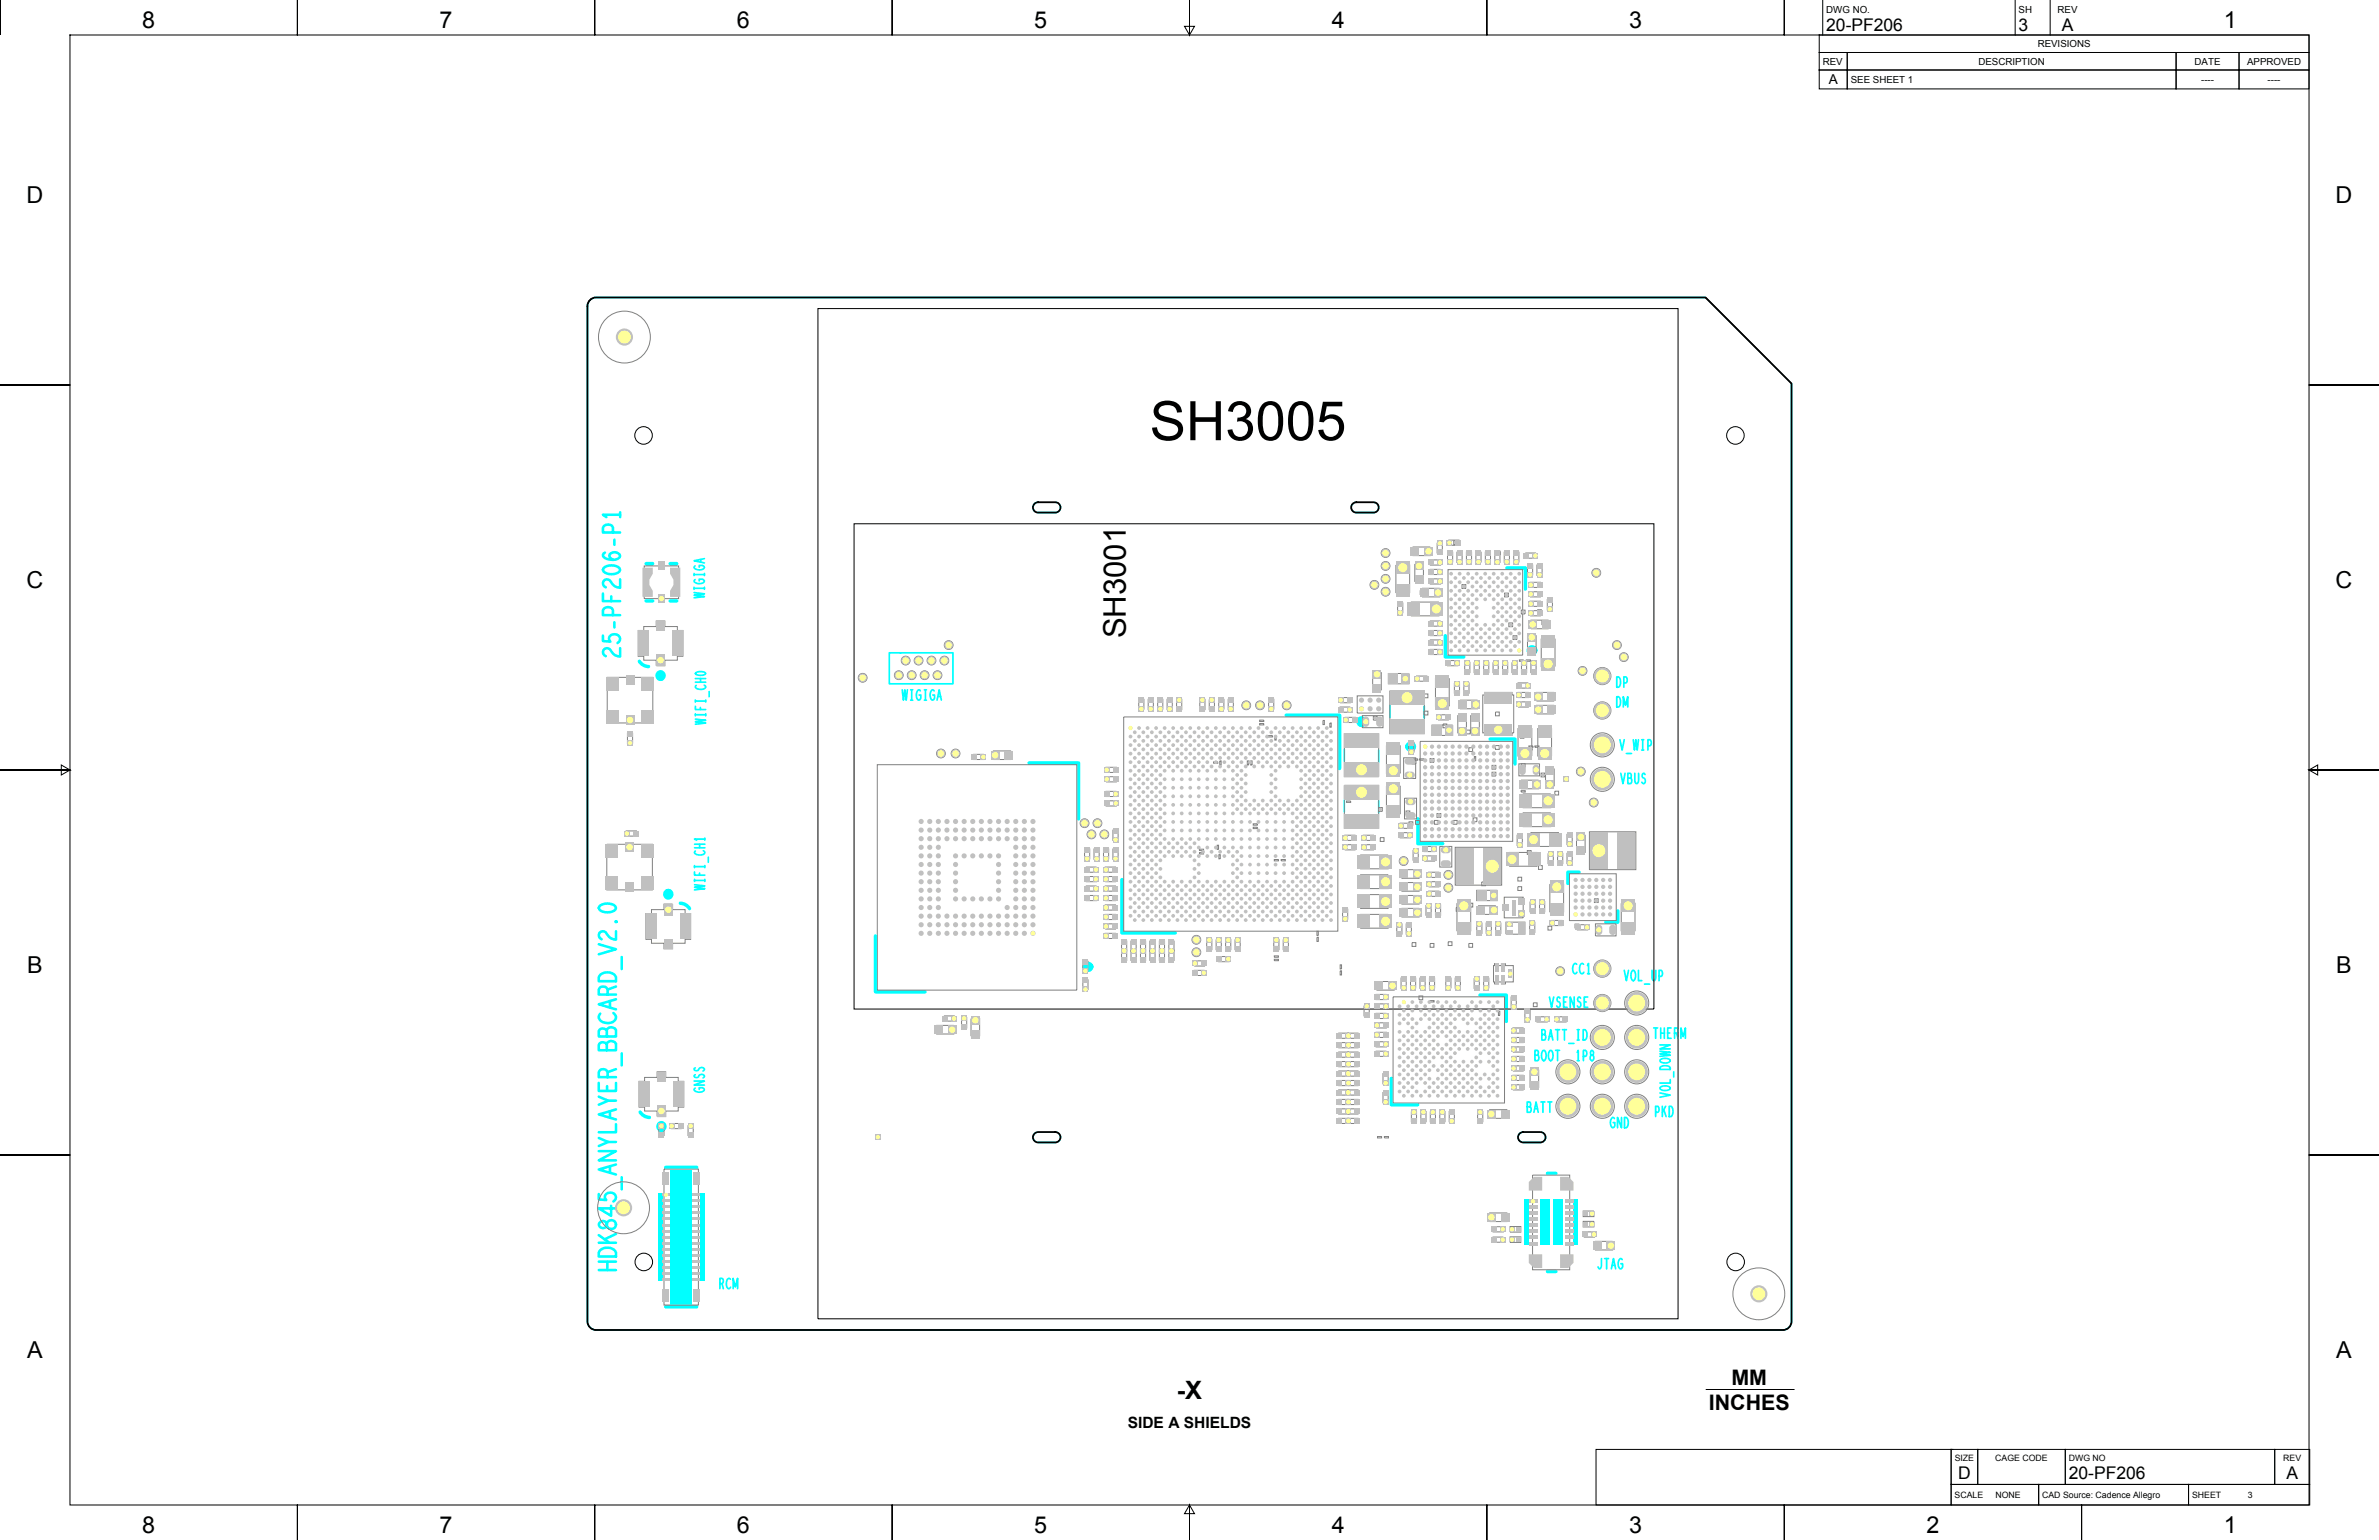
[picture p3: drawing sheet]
<svg xmlns="http://www.w3.org/2000/svg" width="864mm" height="559mm" viewBox="0 0 864 559" stroke-linecap="round" stroke-linejoin="round" font-family="sans-serif">
<defs><g id="words">
<text font-size="19.8" x="417.3" y="159.7">SH3005</text>
<text font-size="11.3" x="408.7" y="231.7" transform="rotate(-90 408.7 231.7)">SH3001</text>
<text font-size="9.2" x="427.2" y="507.5">-X</text>
<g font-size="8.5">
<text x="51.6" y="10.1">8</text>
<text x="159.6" y="10.1">7</text>
<text x="267.5" y="10.1">6</text>
<text x="375.5" y="10.1">5</text>
<text x="483.4" y="10.1">4</text>
<text x="591.4" y="10.1">3</text>
<text x="807.3" y="10.1">1</text>
<text x="9.6" y="73.6">D</text>
<text x="847.8" y="73.6">D</text>
<text x="9.6" y="213.3">C</text>
<text x="847.8" y="213.3">C</text>
<text x="9.9" y="353">B</text>
<text x="848.1" y="353">B</text>
<text x="9.9" y="492.7">A</text>
<text x="848.1" y="492.7">A</text>
<text x="51.6" y="556.2">8</text>
<text x="159.6" y="556.2">7</text>
<text x="267.5" y="556.2">6</text>
<text x="375.5" y="556.2">5</text>
<text x="483.4" y="556.2">4</text>
<text x="591.4" y="556.2">3</text>
<text x="699.3" y="556.2">2</text>
<text x="807.3" y="556.2">1</text>
</g>
<g font-size="7.8">
<text x="628.5" y="502.6">MM</text>
<text x="620.3" y="511.5">INCHES</text>
</g>
<g font-size="6.3">
<text x="662.9" y="11.3">20-PF206</text>
<text x="732.8" y="11.3">3</text>
<text x="748.5" y="11.3">A</text>
<text x="710.8" y="536.8">D</text>
<text x="751" y="536.8">20-PF206</text>
<text x="830" y="536.8">A</text>
</g>
<text font-size="5.6" x="409.4" y="518.3">SIDE A SHIELDS</text>
<text font-size="4.9" x="663.8" y="30.6">A</text>
<g font-size="3.5">
<text x="662.9" y="4.6">DWG NO.</text>
<text x="732.8" y="4.6">SH</text>
<text x="746.9" y="4.6">REV</text>
<text x="739.7" y="17.2">REVISIONS</text>
<text x="661.7" y="23.5">REV</text>
<text x="718.2" y="23.5">DESCRIPTION</text>
<text x="796.7" y="23.5">DATE</text>
<text x="815.7" y="23.5">APPROVED</text>
<text x="671.8" y="30.1">SEE SHEET 1</text>
<text x="799" y="30.1">----</text>
<text x="823.2" y="30.1">----</text>
</g>
<g font-size="3.2">
<text x="709.6" y="530.2">SIZE</text>
<text x="724.3" y="530.2">CAGE CODE</text>
<text x="751" y="530.2">DWG NO</text>
<text x="828.8" y="530.2">REV</text>
<text x="709.5" y="543.5">SCALE</text>
<text x="724.4" y="543.5">NONE</text>
<text x="741.3" y="543.5">CAD Source: Cadence Allegro</text>
<text x="795.7" y="543.5">SHEET</text>
<text x="816" y="543.5">3</text>
</g>
</g></defs>
<g fill="none" stroke="#000" stroke-width=".36">
<path d="M.1 0v12.7M25.4 12.7h82.5v-12.7v12.7h108v-12.7v12.7h107.9v-12.7v12.7h108v-12.7v12.7h107.9v-12.7v12.7h108v-12.7v12.7h190.5v127h25.4h-25.4v139.7h25.4h-25.4v139.7h25.4h-25.4v127h-82.6v12.7v-12.7h-107.9v12.7v-12.7h-108v12.7v-12.7h-107.9v12.7v-12.7h-108v12.7v-12.7h-107.9v12.7v-12.7h-108v12.7v-12.7h-82.5v-127h-25.4h25.4v-139.7h-25.4h25.4v-139.7h-25.4h25.4zM431.8 0v12.7l1.8-3.1h-3.6l1.8 3.1M660.4 19h10.2v6.4h119.3v6.9h-119.3v-13.3h119.3v6.4h22.9v6.9h-22.9v-13.3h22.9v6.4h25.4v6.9h-25.4v-13.3h25.4v6.4h-177.8zM660.4 12.7h177.8v6.4h-177.8zM661.7 0v12.7M731.5 0v12.7M744.2 0v12.7M660.4 25.4h10.2v6.9h-10.2zM0 279.4h25.4l-3.1-1.8v3.6l3.1-1.8M838.2 279.4l3.1-1.8v3.6l-3.1-1.8h25.4M619.4 504.2h31.9"/>
<path d="M708.3 525.9h9.6v12.7h-9.6zM708.3 538.6h31.8v7.5h-31.8zM708.3 525.9v20.2h-128.9v-20.2h129.5M717.9 525.9h31.8v12.7h-31.8zM740.1 538.6h54.4v7.5h-54.4zM749.7 525.9h76v12.7h-76zM794.5 538.6h44v7.5h-44zM825.7 525.9h12.8v12.7h-12.8zM431.8 546.1l-1.8 3.1h3.6l-1.8-3.1v12.7"/>
</g>
<g fill="#0ff">
<path d="M243.3 424.5h7.9v48.7h-7.9z"/>
<path d="M254.1 433h1.6v31.7h-1.6z"/>
<path d="M238.8 433h1.6v31.7h-1.6z"/>
<path d="M559 435.3h3.5v16.5h-3.5z"/>
<path d="M563.7 435.3h3.4v16.5h-3.4z"/>
<path d="M553.4 435.3h1.6v16.5h-1.6z"/>
<path d="M571.2 435.3h1.6v16.5h-1.6z"/>
</g>
<g fill="none" stroke="#0ff" stroke-width="2">
<circle cx="556.2" cy="236" r=".95"/>
<circle cx="239.8" cy="245.2" r=".95"/>
<circle cx="494.2" cy="261.9" r=".95"/>
<circle cx="512" cy="270.9" r=".95"/>
<circle cx="242.6" cy="324.4" r=".95"/>
<circle cx="395" cy="350.9" r=".95"/>
<circle cx="240.1" cy="408.8" r=".95"/>
</g>
<g fill="none" stroke="#0ff" stroke-width="1.3">
<path d="M234.5 204.5h2.4M234.5 218h2.4M243.3 204.5h2.3M243.3 218h2.3M547 206.1h6.7v7.7M232.1 239.9a4.2 4.2 0 0 0 3.3 2M524.7 230.7v7.7h6.7M466.9 259.5h19.4v19.4M373.6 276.8h17.9v20.3M540.9 268.2h9v9M514.7 297.1v9h9M407.3 319.2v19.3h19.3"/>
<path d="M573.2 316.5h-4v4.1M247 327.8a4.2 4.2 0 0 1 3.3 1.9M317.8 339.6v20.3h18M587.3 330.5v4.1h-4.4M537.2 361.1h9.6v9.5M505.1 391.3v9.6h9.5M232.4 403.5a4.2 4.2 0 0 0 3.3 2M241.7 423.6h11.2M561.8 425.8h3M241.7 474.2h11.2M561.8 461.4h3"/>
</g>
<g fill="none" stroke="#0ff" stroke-width=".62">
<path d="M214.4 108.6l2-.7h402.7l31.2 31.3v340.3a3.1 3.1 0 0 1-3.1 3.1h-430.8a3.1 3.1 0 0 1-3.2-3.1v-368.4a3.1 3.1 0 0 1 1.2-2.5zM375.5 182.8l1.3-.6h6.3a1.87 1.87 0 0 1 1.9 1.9 1.87 1.87 0 0 1-1.9 1.9h-6.3a1.87 1.87 0 0 1-1.7-1.2 1.87 1.87 0 0 1 .4-2zM491 182.8l1.4-.6h6.2a1.87 1.87 0 0 1 1.9 1.9 1.87 1.87 0 0 1-1.9 1.9h-6.2a1.87 1.87 0 0 1-1.8-1.2 1.87 1.87 0 0 1 .4-2zM252 215l3.7 .5-3.7 .5 3.7 .5-3.7 .4M252 208.5h3.7M252 208.1v.7M252 213.1v.7M252 213.5h3.7M252.3 205.3l-.2 .2a.96 .96 0 0 0 1.1 1.2l1.8-.1 .7-.7-.7-.7h-1.2v.6M252.3 210.3l-.2 .2a.96 .96 0 0 0 1.1 1.2l1.8-.1 .7-.7-.7-.7h-1.2v.6M254.4 203v1M255.7 202.7l-3.7 .8 3.7 .8"/>
<path d="M255.7 208.1v.7M255.7 213.1v.7M322.8 236.9h23.1v11.2h-23.1zM252.4 256.3v1.2h3.8M252.4 247.5h3.8M252.4 246.2h3.8M252.4 254.4h3.8M252.4 254v.7M252.4 259v.7M252.4 259.4h3.8M252.6 244.1a3.2 3.2 0 0 1 3.6 .3 2.9 2.9 0 0 1-3.8 0zM254.2 256.7v.8"/>
<path d="M254.3 246.2v1.3M255.6 248.6l.6 .6a2.21 2.21 0 0 1-3.8-.1l.3-.4M256.2 254v.7M256.2 259v.7M257.4 250.9v1.9M327.5 250.3l.5 3.8 .5-3.8 .5 3.8 .4-3.8M330.6 254.1h.7M330.6 250.3h.7M331 250.3v3.8M334.1 250.7l-.2-.3a.96 .96 0 0 0-1.2 1.2l.1 1.7 .7 .8 .8-.8v-1.1h-.7M335.6 254.1h.7M335.6 250.3h.7"/>
<path d="M335.9 250.3v3.8M339.1 250.7l-.2-.3a.96 .96 0 0 0-1.2 1.2l.1 1.7 .7 .8 .8-.8v-1.1h-.7M340.2 254.1l.7-3.8 .8 3.8M340.4 252.7h1M504.5 255.9v4.4M517 256.2v4.4M586.9 245.6h.6a2.72 2.72 0 0 1 0 3.8h-.6zM586.9 252.8h.6a2.72 2.72 0 0 1 0 3.8h-.6zM589.3 256.6v-3.8l.8 3.1 .8-3.1v3.8M589.5 247.8h.7a1.44 1.44 0 0 0 0-2.2h-.7v3.8M252.4 260.9l3.8 .5-3.8 .5 3.8 .5-3.8 .4M488 271.9v4.3"/>
<path d="M500.5 272.2v4.3M588.1 268.4l.7 3.8 .8-3.8M590.4 273.4h1.9M592.9 268.4l.4 3.8 .5-3.8 .5 3.8 .5-3.8M596 272.2h.7M596 268.4h.7M596.3 268.4v3.8M598.2 270.6h.8a1.44 1.44 0 0 0 0-2.2h-.8v3.8M488 290.3v4.3M500.5 290.6v4.4M588.4 280.6l.7 3.7 .8-3.7M590.9 282.3l1.2 .2 .3 .8-.4 1h-1.1v-3.7l1.1 .2 .2 .6-.3 .9"/>
<path d="M593.5 280.6v2.7l.1 .5 .5 .5 .6-.5 .1-.5v-2.7M597.2 281l-.2-.3a.82 .82 0 0 0-.9 .7 .82 .82 0 0 0 .7 .9l.5 1.1a.81 .81 0 0 1-.8 .9l-.5-.5M252.1 316.4v1.2h3.8M252.1 307.6h3.8M252.1 306.3h3.8M252.1 314.5h3.8M252.1 314.1v.7M252.1 319.1v.7M252.1 319.5h3.8M253.9 316.8v.8M254 306.3v1.3M255.3 308.7l.6 .6a2.21 2.21 0 0 1-3.8-.1l.3-.4"/>
<path d="M255.9 304.5h-3.8l.8 .4M255.9 304.1v.8M255.9 314.1v.7M255.9 319.1v.7M257.1 311v1.9M252.1 321l3.8 .5-3.8 .5 3.8 .5-3.8 .4M572.4 349.9l-.5-.3a2.24 2.24 0 0 0-.7 3.4l.7 .3 .5-.5M574.8 349.9l-.4-.3a2.24 2.24 0 0 0-.7 3.4l.7 .3 .5-.5M576.3 350.3l.4-.7v3.7M576.3 353.3h.7M589.6 352.1l.8 3.7 .8-3.7M592.6 352.2l.3-.1a2.48 2.48 0 0 1 0 3.7 2.68 2.68 0 0 1-.3-3.6z"/>
<path d="M594.8 352.1v3.7h1.2M597 357.1h1.8M599.7 352.1v2.7l.1 .5 .6 .5 .5-.5 .2-.5v-2.7M602.3 354.3h.7a1.44 1.44 0 0 0 0-2.2h-.7v3.7M559.7 375.4l1.2 .1 .2 .8-.4 1.1h-1v-3.8l1.1 .2 .2 .6-.3 1M562.1 377.4l.8-3.8 .8 3.8M562.4 376.1h1M562.5 361.8l.7 3.7 .8-3.7M564.7 373.6h1.4M565.4 373.6v3.8M566.3 362.2l-.2-.3a.82 .82 0 0 0-1 .7 .82 .82 0 0 0 .8 .9l.5 1.1a.81 .81 0 0 1-.8 .9l-.5-.5M567.2 373.6h1.4"/>
<path d="M567.6 363.6h.8M567.9 373.6v3.8M568.9 361.8h-1.3v3.7h1.3M569.5 378.6h1.9M571.4 361.8v3.7l-1.4-3.7v3.7M572.5 377.4h.8M572.5 373.6h.8M572.9 373.6v3.8M573.8 362.2l-.2-.3a.82 .82 0 0 0-1 .7 .82 .82 0 0 0 .8 .9l.5 1.1a.81 .81 0 0 1-.8 .9l-.5-.5M574.7 373.6h.6a2.72 2.72 0 0 1 0 3.8h-.6zM575.1 363.6h.7M576.3 361.8h-1.2v3.7h1.2"/>
<path d="M600.3 373h1.4M601 373v3.8M602.6 379.2h3.7l-3.7 1.4h3.7M602.9 373v3.8M602.9 374.9h1.3M604.2 373v3.8M605.4 374.8h.7M606.6 373h-1.2v3.8h1.2M607.9 374.9h.8a1.23 1.23 0 0 0 0-1.9h-.8v3.8M608.7 374.9l.4 1.9M610.2 376.8v-3.8l.8 3.1 .8-3.1v3.8M252 392.3h3.7l-3.7 1.4h3.7"/>
<path d="M252.3 394.8l-.2 .2a.96 .96 0 0 0 1.1 1.2l1.8-.1 .7-.7-.7-.7h-1.2v.6M252.4 387.5l-.3 .2a.82 .82 0 0 0 .7 .9 .82 .82 0 0 0 .9-.8l1.1-.5a.81 .81 0 0 1 .9 .8l-.5 .6M252.4 390l-.3 .1a.82 .82 0 0 0 .7 1 .82 .82 0 0 0 .9-.8l1.1-.5a.81 .81 0 0 1 .9 .8l-.5 .5M557.2 382.9l1.2 .1 .2 .8-.4 1.1h-1v-3.8l1.1 .2 .2 .6-.3 1M559.4 399.9h1.4M560.1 399.9v3.7M560.2 381.2l.2-.1a2.48 2.48 0 0 1 0 3.8 2.68 2.68 0 0 1-.2-3.7zM561.9 399.9h1.4M562.6 399.9v3.7M562.7 381.2l.2-.1a2.48 2.48 0 0 1 0 3.8 2.68 2.68 0 0 1-.2-3.7zM564.7 381.1h1.4M565.4 381.1v3.8"/>
<path d="M572.5 381.9l.4-.8v3.8M572.5 384.9h.8M574.8 383.3h.7a1.44 1.44 0 0 0 0-2.2h-.7v3.8M577.7 381.3l-.4 .7 .3 .7a1.03 1.03 0 0 1 1 1 1.03 1.03 0 0 1-.9 1.1 1.13 1.13 0 0 1-.5-1.2 1.13 1.13 0 0 1 1.1-.9l.1-.3a.99 .99 0 0 0-.5-1.3zM602.6 381.4l3.7 .5-3.7 .5 3.7 .5-3.7 .4M602.6 396.6l3.7 .8-3.7 .7M602.6 384.6a2.68 2.68 0 0 1 3.7 .3 2.48 2.48 0 0 1-3.7 0zM602.6 394.6a2.68 2.68 0 0 1 3.7 .3 2.48 2.48 0 0 1-3.7 0zM602.8 387.2a2.88 2.88 0 0 1 3.5 .2v.7h-3.7zM606.3 391.7v1.3h-3.7M607.6 388.9v1.9M375.5 411.3l1.3-.5h6.3a1.87 1.87 0 0 1 1.9 1.9 1.87 1.87 0 0 1-1.9 1.8h-6.3a1.87 1.87 0 0 1-1.7-1.1 1.87 1.87 0 0 1 .4-2.1z"/>
<path d="M551.6 411.3l1.3-.5h6.3a1.87 1.87 0 0 1 1.8 1.9 1.87 1.87 0 0 1-1.8 1.8h-6.3a1.87 1.87 0 0 1-1.7-1.1 1.87 1.87 0 0 1 .4-2.1zM554.4 401.6l1.2 .1 .2 .8-.4 1.1h-1v-3.7l1.1 .1 .1 .7-.2 .9M556.8 403.6l.8-3.7 .8 3.7M557.1 402.3h1M586.1 405.9l-.2-.3a.96 .96 0 0 0-1.2 1.1l.1 1.8 .7 .7 .7-.7v-1.1h-.6M588.6 405.5v3.7l-1.4-3.7v3.7M589.7 405.5h.6a2.72 2.72 0 0 1 0 3.7h-.6zM601 403.6h.8a1.44 1.44 0 0 0 0-2.2h-.8v3.8M603.4 401.4v3.8M604 402.7l.8 2.5M604.6 401.4l-1.2 2.3M605.9 401.4h.7a2.72 2.72 0 0 1 0 3.8h-.7z"/>
<path d="M581.3 456.7v3l-.6 .7-.6-.7M582.5 456.7h1.4M583.2 456.7v3.7M585.2 459.1h1M588.9 457.1l-.2-.3a.96 .96 0 0 0-1.2 1.1l.1 1.8 .7 .7 .7-.7v-1.1h-.6M261.3 465.8h.8a1.23 1.23 0 0 0 0-1.9h-.8v3.7M262.1 465.8l.5 1.8M265.1 464.2l-.4-.3a2.24 2.24 0 0 0-.7 3.3l.7 .4 .5-.6M266.1 467.6v-3.7l.8 3.1 .9-3.1v3.7M584.9 460.4l.8-3.7 .8 3.7"/>
</g>
<g fill="none" stroke="#0ff" stroke-width=".94">
<path d="M222.5 193.2v-1.7a2.01 2.01 0 0 0-1.8-1.2 2.01 2.01 0 0 0-1.8 1.2v1.7h6.2M223 195.8v1.9M225.1 186.8h-6.2l1.2 .9M225.1 185.9v1.8M218.9 215.4v2.7h6.2M219.1 206.2a4.7 4.7 0 0 1 5.8 0 1.31 1.31 0 0 1-1.1 1.9 4.7 4.7 0 0 1-4.7-.8l-.2-.5zM219.6 200.5l-.7 .9a2.2 2.2 0 0 0 2 1.6 4.2 4.2 0 0 0 4-.7 1.42 1.42 0 0 0-.3-1.5 1.42 1.42 0 0 0-1.5-.4 1.33 1.33 0 0 0-1.6 .5 1.33 1.33 0 0 0 .3 1.7l.7 .5M221.9 216.4v1.7M225.1 210.2v3.1a4.2 4.2 0 0 1-3.7-2.7 1.51 1.51 0 0 0-2.4 .3 1.51 1.51 0 0 0 .9 2.2M218.9 230.6v2l2.7 .2a1.57 1.57 0 0 1-.4-1.8 1.57 1.57 0 0 1 1.7-.9 1.74 1.74 0 0 1 2.1 1.1 1.74 1.74 0 0 1-.8 2.1M222.5 223.2v-1.7a2.01 2.01 0 0 0-1.8-1.2 2.01 2.01 0 0 0-1.8 1.2v1.7h6.2M223 225.8v1.9"/>
<path d="M225.1 235.2v3.1a4.2 4.2 0 0 1-3.7-2.7 1.51 1.51 0 0 0-2.4 .3 1.51 1.51 0 0 0 .9 2.2M217.6 328.9a4.7 4.7 0 0 1 5.8 0 1.31 1.31 0 0 1-1.1 1.9 4.7 4.7 0 0 1-4.7-.8l-.2-.5zM223.5 334.3l.2 .3zM223.6 337.9v3.1a4.2 4.2 0 0 1-3.7-2.7 1.51 1.51 0 0 0-2.4 .3 1.51 1.51 0 0 0 .9 2.2M217.4 342.6l6.2 1.8-6.2 1.9M218.1 353.6a3.7 3.7 0 0 1 5.5 1v1.4h-6.2v-1.4zM223.6 358l-3 1.1M225.7 347.3v4.3M220.3 373.8a1.73 1.73 0 0 0-2.9 .3v2h6.2v-2.4a1.87 1.87 0 0 0-1.7-1 1.87 1.87 0 0 0-1.6 1.1v2.3M220.3 378.8a1.73 1.73 0 0 0-2.9 .3v2h6.2v-2.4a1.87 1.87 0 0 0-1.7-1 1.87 1.87 0 0 0-1.6 1.1v2.3M220.6 360.9v-1.8a1.74 1.74 0 0 0-1.6-1.1 1.74 1.74 0 0 0-1.6 1.1v1.8h6.2M221.4 363.3v2.3"/>
<path d="M222.7 367.6a1.87 1.87 0 0 1 .9 2.1 1.87 1.87 0 0 1-1.9 1.4 3.2 3.2 0 0 1-4.3-2.3l.5-1M223.6 362.6l-6.2 1.8 6.2 1.8M217.4 392.9v3h6.2v-3M217.4 397.9l3.4 1.5M220.4 394.1v1.8M220.6 390.9v-1.9a1.74 1.74 0 0 0-1.6-1.1 1.74 1.74 0 0 0-1.6 1.1v1.9h6.2M223.6 399.4h-2.8l-3.4 1.4M223.6 387.9l-3 1.1M225.7 382.2v4.4M217.4 417.7h6.2l-6.2 3.3h6.2M217.4 412.9l3.4 1.5M221.4 403.2v2.4"/>
<path d="M223.6 402.6l-6.2 1.8 6.2 1.8M223.6 414.4h-2.8l-3.4 1.4M223.6 407.9v2.9h-6.2M217.4 433.3v1.9l2.7 .3a1.57 1.57 0 0 1-.4-1.9 1.57 1.57 0 0 1 1.7-.8 1.74 1.74 0 0 1 2 1 1.74 1.74 0 0 1-.7 2.2M221.4 423.2v2.3M221.8 437.5v3.7l-4.4-2.7h6.2M223.6 422.5l-6.2 1.9 6.2 1.8M225.7 427.2v4.3M217.4 450.9h6.2M217.4 448.2l3.8 2.7M217.4 457.8h6.2M217.6 443.8a1.41 1.41 0 0 0 1.2 1.9 1.41 1.41 0 0 0 1.5-1.7 1.69 1.69 0 0 1 2.6-1 1.69 1.69 0 0 1 0 2.7 1.69 1.69 0 0 1-2.6-1 1.45 1.45 0 0 0-1-1.6 1.45 1.45 0 0 0-1.7 .7z"/>
<path d="M218.1 453.5a3.7 3.7 0 0 1 5.5 1v1.4h-6.2v-1.4zM220.5 457.8v3.1M223.6 447.7l-4.2 2M217.4 460.9h6.2"/>
</g>
<path d="M214.4 108.6l2-.7h402.7l31.2 31.3v340.3a3.1 3.1 0 0 1-3.1 3.1h-430.8a3.1 3.1 0 0 1-3.2-3.1v-368.4a3.1 3.1 0 0 1 1.2-2.5zM375.5 182.8l1.3-.6h6.3a1.87 1.87 0 0 1 1.9 1.9 1.87 1.87 0 0 1-1.9 1.9h-6.3a1.87 1.87 0 0 1-1.7-1.2 1.87 1.87 0 0 1 .4-2zM491 182.8l1.4-.6h6.2a1.87 1.87 0 0 1 1.9 1.9 1.87 1.87 0 0 1-1.9 1.9h-6.2a1.87 1.87 0 0 1-1.8-1.2 1.87 1.87 0 0 1 .4-2zM375.5 411.3l1.3-.5h6.3a1.87 1.87 0 0 1 1.9 1.9 1.87 1.87 0 0 1-1.9 1.8h-6.3a1.87 1.87 0 0 1-1.7-1.1 1.87 1.87 0 0 1 .4-2.1zM551.6 411.3l1.3-.5h6.3a1.87 1.87 0 0 1 1.8 1.9 1.87 1.87 0 0 1-1.8 1.8h-6.3a1.87 1.87 0 0 1-1.7-1.1 1.87 1.87 0 0 1 .4-2.1z" fill="none" stroke="#000" stroke-width=".62"/>
<g fill="none" stroke="#808080" stroke-width=".36">
<path d="M513 198.5h6.2v3.1h-6.2zM521.7 196.9h1.9v3.8h-1.9zM525.9 196h3.8v1.9h-3.8zM527.7 196.2h1.4v1.4h-1.4zM543.2 200h1.4v1.4h-1.4zM549.7 200h1.4v1.4h-1.4zM233.9 205.4h12.4v11.8h-12.4zM506.7 205h5v10h-5zM507.3 218.8h1.9v3.7h-1.9zM512.3 218.5h10v5h-10zM513.6 204.7h3.1v6.3h-3.1zM515.6 214.3h1.3v1.4h-1.3z"/>
<path d="M516.4 213.5h6.2v3.1h-6.2zM518.8 203.4h1.3v1.4h-1.3zM519.2 210h3.8v1.9h-3.8zM519.2 206.6h3.8v1.9h-3.8zM519.2 203.2h3.8v1.8h-3.8zM525.5 200.4h1.8v3.7h-1.8zM525.6 206.7h27.1v31h-27.1zM528.9 200.4h1.9v3.7h-1.9zM530.7 212.1h1.4v1.4h-1.4zM532.3 200.4h1.9v3.7h-1.9zM535.8 200.4h1.8v3.7h-1.8zM539.2 200.4h1.9v3.7h-1.9z"/>
<path d="M542.6 200.5h1.9v3.8h-1.9zM546.1 200.4h1.8v3.7h-1.8zM546.2 215.2h1.4v1.4h-1.4zM549.5 200.4h1.9v3.7h-1.9zM553.9 200.7h3.7v1.8h-3.7zM554.5 205h1.9v3.8h-1.9zM555.4 218.2h3.8v1.8h-3.8zM555.4 214.7h3.8v1.9h-3.8zM555.4 211.3h3.8v1.9h-3.8zM557.9 205h1.9v3.8h-1.9zM561.7 217.5h1.8v3.8h-1.8zM231.7 228.8h2v-1.4h4.5v-2.1h3.1v2.1h4.6v1.4h2v9.3h-2v1.5h-4.6v2h-3.1v-2h-4.5v-1.5h-2z"/>
<path d="M519.2 235.6h3.8v1.9h-3.8zM519.2 232.2h3.8v1.9h-3.8zM519.2 228.8h3.8v1.8h-3.8zM519.2 225.3h3.8v1.9h-3.8zM525.5 239.7h3.7v1.9h-3.7zM547.7 226h1.4v1.4h-1.4zM549.3 230.7h1.3v1.4h-1.3zM551.6 239.4h1.5v.5h-1.5zM552.2 221.4h1.4v1.4h-1.4zM554.1 239.4h1.5v.5h-1.5zM554.5 230.6h3.1v6.3h-3.1zM555.4 235.6h1.3v1.3h-1.3z"/>
<path d="M555.4 221.6h3.8v1.9h-3.8zM555.7 225h6.3v3.1h-6.3zM558.2 221.3h1.3v1.3h-1.3zM559.5 231.9h5v10h-5zM559.7 225.3h1.4v1.3h-1.4zM220.4 245.8h16.6v16.5h-16.6zM413.4 253.7h1.8v3.8h-1.8zM416.8 253.7h1.9v3.8h-1.9zM420.2 253.7h1.9v3.8h-1.9zM423.7 253.7h1.8v3.8h-1.8zM427.1 253.7h1.9v3.8h-1.9zM435.5 253.7h1.9v3.8h-1.9z"/>
<path d="M439 253.7h1.8v3.8h-1.8zM442.4 253.7h1.9v3.8h-1.9zM445.8 253.7h1.9v3.8h-1.9zM460.5 253.7h1.9v3.8h-1.9zM486.4 256.6h3.8v1.8h-3.8zM486.4 253.1h3.8v1.9h-3.8zM492.7 252.5h9.3v6.2h-9.3zM494.5 259.7h7.5v4.3h-7.5zM498.3 244.1h3.1v6.2h-3.1zM498.5 259.9h1.4v1.4h-1.4zM504 244.4h7.5v3.7h-7.5zM504.5 250.6h12.5v15.6h-12.5z"/>
<path d="M514.2 245.3h3.8v1.9h-3.8zM517 258.1h1.3v1.3h-1.3zM517 251.8h1.3v1.4h-1.3zM521.1 246.3h5v9.9h-5zM522 259.4h3.8v1.8h-3.8zM523.5 246.2h1.4v1.4h-1.4zM528 247.8h1.8v3.8h-1.8zM529.2 259.7h3.1v6.2h-3.1zM530.1 254.1h6.3v3.1h-6.3zM531.4 247.8h1.9v3.8h-1.9zM531.7 240.3h1.9v3.8h-1.9zM533.9 259.7h3.1v6.2h-3.1z"/>
<path d="M535.1 240.3h1.9v3.8h-1.9zM538.6 240.3h1.8v3.8h-1.8zM538.9 251.2h10v1h.6v13.7h-.6v1h-10v-1h-.6v-13.7h.6zM542 240.3h1.9v3.8h-1.9zM542.9 258.4h1.4v1.3h-1.4zM543.2 251.5h1.4v1.4h-1.4zM545.4 240.3h1.9v3.8h-1.9zM548.9 240.3h1.8v3.8h-1.8zM551.1 247.8h3.7v1.9h-3.7zM551.1 254.7h3.7v1.9h-3.7zM551.1 251.2h3.7v1.9h-3.7zM552.3 240.3h1.9v3.8h-1.9z"/>
<path d="M555.7 240.3h1.9v3.8h-1.9zM557.8 255.9h6.2v3.2h-6.2zM557.8 251.2h6.2v3.2h-6.2zM227.8 266.1h1.8v3.7h-1.8zM318.5 277.5h72.4v81.8h-72.4zM353.4 273.7h3.8v1.9h-3.8zM360.6 272.5h6.3v3.1h-6.3zM401.5 278.4h3.8v1.9h-3.8zM407.9 260.1h77.7v77.8h-77.7zM440.6 276.4h1.5v.5h-1.5zM442.8 276.1h.5v1.5h-.5zM452.8 276.1h.5v1.5h-.5z"/>
<path d="M454 276.1h.5v1.5h-.5zM457.3 262.5h1.5v.5h-1.5zM457.3 261.3h1.5v.5h-1.5zM460.4 266.9h1.5v.5h-1.5zM462.8 267h.5v1.5h-.5zM480.2 261.4h.5v1.5h-.5zM482.7 262.4h.5v1.5h-.5zM488 266.2h12.5v15.6h-12.5zM488.3 260.3h3.8v1.9h-3.8zM503.3 270.6h5v10h-5zM509.5 275h4.4v7.5h-4.4zM511.4 269.4h1.9v3.7h-1.9z"/>
<path d="M512.6 275.8h1.4v1.4h-1.4zM513.2 275.4h1.5v.4h-1.5zM515.3 275.4h1.5v.4h-1.5zM515.5 269h33.6v36.3h-33.6zM519.1 275.2h1.4v1.4h-1.4zM519.8 263.1h7.5v3.8h-7.5zM523.8 262.7h1.4v1.4h-1.4zM532.3 264.9h1.4v1.4h-1.4zM533.2 271.3h1.4v1.4h-1.4zM535.2 274.5h.5v1.5h-.5zM541.6 277.7h1.4v1.4h-1.4zM542.9 270.5h1.4v1.4h-1.4z"/>
<path d="M551.1 264.4h5v10h-5zM551.4 277.2h7.5v4.3h-7.5zM551.9 266.5h1.4v1.4h-1.4zM552.2 277.1h1.4v1.4h-1.4zM554.7 271.6h1.5v.5h-1.5zM555 270.7h1.5v.5h-1.5zM557.2 270.7h1.5v.5h-1.5zM558.2 264.4h5v10h-5zM561 279h3.2v6.3h-3.2zM401.5 290.6h3.8v1.9h-3.8zM401.5 287.2h3.8v1.8h-3.8zM401.5 281.8h3.8v1.9h-3.8z"/>
<path d="M454.9 298.9h1.5v.5h-1.5zM488 285h12.5v15.6h-12.5zM488.8 290.6h1.5v.5h-1.5zM488.8 289.4h1.5v.5h-1.5zM500.4 293h1.4v1.4h-1.4zM503.3 285.3h5v10h-5zM508.3 298.7h3.7v1.9h-3.7zM509.8 289.6h4.4v7.5h-4.4zM510.4 294.3h1.4v1.3h-1.4zM511.5 298.2h1.4v1.4h-1.4zM513.8 297.7h1.4v1.4h-1.4zM520.7 297.7h1.4v1.4h-1.4z"/>
<path d="M521.6 295.2h1.4v1.4h-1.4zM527.6 297.7h1.4v1.4h-1.4zM534.8 296.8h1.3v1.3h-1.3zM541.6 280.2h1.4v1.4h-1.4zM552.2 286.9h1.5v.5h-1.5zM552.3 283.1h6.3v3.1h-6.3zM552.9 295h10v5h-10zM552.9 288.1h10v5h-10zM559.4 280.5h1.4v1.4h-1.4zM564.4 287.1h1.4v1.4h-1.4zM220.3 306.4h16.5v16.5h-16.5zM227.3 301.5h3.7v1.9h-3.7z"/>
<path d="M393.7 308.1h1.9v3.7h-1.9zM394.3 318.1h3.8v1.8h-3.8zM394.3 314.6h3.8v1.9h-3.8zM397.1 308.1h1.9v3.7h-1.9zM400.6 308.1h1.8v3.7h-1.8zM401.2 318.1h3.7v1.8h-3.7zM401.2 314.6h3.7v1.9h-3.7zM404 308.1h1.9v3.7h-1.9zM404 301.2h1.9v3.7h-1.9zM435.4 309.4h1.5v.5h-1.5zM435.4 308.1h1.5v.5h-1.5zM441.8 306.7h.5v1.5h-.5z"/>
<path d="M442.5 310.1h.5v1.5h-.5zM454.9 300.2h1.5v.5h-1.5zM462.6 311.9h1.5v.5h-1.5zM465.1 311.9h1.5v.5h-1.5zM488.1 306.5h3.8v1.9h-3.8zM488.1 303.1h3.8v1.8h-3.8zM493.9 317.4h10v5h-10zM493.9 310.3h10v5h-10zM494.9 306.5h3.7v1.9h-3.7zM494.9 303.1h3.7v1.8h-3.7zM501 318.3h1.4v1.4h-1.4zM501 311.4h1.4v1.4h-1.4z"/>
<path d="M501 303.9h1.4v1.4h-1.4zM508.3 302.1h3.7v1.9h-3.7zM508.9 315.6h6.3v3.1h-6.3zM513 308.4h1.8v3.7h-1.8zM517 307.1h3.8v1.9h-3.8zM517 310.6h3.8v1.8h-3.8zM518.6 319.9h3.7v1.9h-3.7zM518.6 316.5h3.7v1.9h-3.7zM522.6 307.1h4.4v7.5h-4.4zM528.3 307.4h16.8v13.8h-16.8zM547.9 309.3h10v5h-10zM550.7 303.1h1.9v3.7h-1.9z"/>
<path d="M551 318.3h1.4v1.4h-1.4zM554.4 308.6h1.4v1.4h-1.4zM555.7 302.1h10v5h-10zM558.5 314.1h1.4v1.4h-1.4zM562 309.6h1.9v3.8h-1.9zM565.4 309.6h1.9v3.8h-1.9zM568.9 309.6h1.8v3.8h-1.8zM568.9 302.8h1.8v3.7h-1.8zM569.4 309.3h1.4v1.3h-1.4zM569.7 317.1h17v16.9h-17zM572.3 303.1h3.1v6.2h-3.1zM577 301.8h16.8v13.8h-16.8z"/>
<path d="M234.5 331.5h2v-1.4h4.5v-2h3.2v2h4.5v1.4h2v9.4h-2v1.4h-4.5v2h-3.2v-2h-4.5v-1.4h-2zM394.3 324.9h3.8v1.9h-3.8zM394.3 321.5h3.8v1.9h-3.8zM401.2 338.7h3.7v1.8h-3.7zM401.2 335.2h3.7v1.9h-3.7zM401.2 331.8h3.7v1.9h-3.7zM401.2 328.4h3.7v1.8h-3.7zM401.2 324.9h3.7v1.9h-3.7zM401.2 321.5h3.7v1.9h-3.7zM478.1 337.9h.5v1.5h-.5zM487.4 329.9h1.8v3.8h-1.8zM493.9 331.8h10v5h-10z"/>
<path d="M493.9 324.6h10v5h-10zM501 332.4h1.4v1.3h-1.4zM501 325.2h1.4v1.4h-1.4zM507 335.2h1.9v3.8h-1.9zM508.9 329.6h6.3v3.1h-6.3zM508.9 324.9h6.3v3.2h-6.3zM508.9 320.2h6.3v3.2h-6.3zM510.5 335.2h1.8v3.8h-1.8zM517.7 328.4h1.8v3.7h-1.8zM518.6 323.4h3.7v1.8h-3.7zM521.1 328.4h1.9v3.7h-1.9zM528.6 329.3h1.4v1.4h-1.4z"/>
<path d="M528.9 327.7h5v10h-5zM531 336.4h1.4v1.4h-1.4zM533.2 327.7h1.4v1.4h-1.4zM536.1 323.1h7.5v3.7h-7.5zM536.1 334.9h1.8v3.8h-1.8zM536.7 328.7h6.2v3.1h-6.2zM537.9 320h1.4v1.4h-1.4zM539.5 334.9h1.9v3.8h-1.9zM542.9 334.9h1.9v3.8h-1.9zM546.1 325.6h6.8v7.4h-6.8zM546.7 334.6h6.9v4.4h-6.9zM551 321.7h1.4v1.4h-1.4z"/>
<path d="M555.3 334.6h1.8v3.8h-1.8zM555.4 327.1h1.9v3.8h-1.9zM558.9 327.1h1.8v3.8h-1.8zM561.9 336.1h1.4v1.4h-1.4zM562.6 320.9h5v10h-5zM563.2 334h3.8v1.9h-3.8zM564.4 329.4h1.4v1.4h-1.4zM571.8 335.3h1.3v1.4h-1.3zM572.6 335.5h3.7v1.9h-3.7zM578.8 326.1h1.4v1.4h-1.4zM579.2 335.2h7.4v4.4h-7.4zM588.5 327.7h5v10h-5z"/>
<path d="M590.3 336.4h1.4v1.4h-1.4zM393.1 355.5h1.9v3.8h-1.9zM393.1 348.8h1.9v3.8h-1.9zM407.1 341.5h1.9v3.7h-1.9zM407.1 344.8h1.9v3.7h-1.9zM410.6 344.8h1.8v3.7h-1.8zM410.6 341.5h1.8v3.7h-1.8zM414 341.5h1.9v3.7h-1.9zM414 344.8h1.9v3.7h-1.9zM417.4 341.5h1.9v3.7h-1.9zM417.4 344.8h1.9v3.7h-1.9zM420.9 344.8h1.8v3.7h-1.8z"/>
<path d="M420.9 341.5h1.8v3.7h-1.8zM424.3 344.8h1.9v3.7h-1.9zM424.3 341.5h1.9v3.7h-1.9zM433.5 352.1h3.8v1.9h-3.8zM433.5 348.7h3.8v1.8h-3.8zM438 340.9h1.9v3.7h-1.9zM441.5 340.9h1.8v3.7h-1.8zM442.4 347.1h3.8v1.9h-3.8zM444.9 340.9h1.9v3.7h-1.9zM448.3 340.9h1.9v3.7h-1.9zM462.4 340.9h1.9v3.7h-1.9zM462.6 348.1h1.5v.5h-1.5z"/>
<path d="M462.6 346.8h1.5v.5h-1.5zM462.6 344.7h1.5v.5h-1.5zM462.6 343.4h1.5v.5h-1.5zM465.8 340.9h1.9v3.7h-1.9zM478.1 340.1h.5v1.5h-.5zM486.5 352.3h.5v1.5h-.5zM486.5 350.1h.5v1.5h-.5zM499.9 356.1h6.2v3.2h-6.2zM508.6 354.9h1.9v3.7h-1.9zM512 354.9h1.9v3.7h-1.9zM512.6 342h1.4v1.4h-1.4zM515.5 354.9h1.8v3.7h-1.8z"/>
<path d="M518.9 354.9h1.9v3.7h-1.9zM519.1 342.4h1.4v1.3h-1.4zM524.8 354.9h1.9v3.7h-1.9zM525.7 341.7h1.4v1.4h-1.4zM528.3 354.9h1.8v3.7h-1.8zM533.2 342.4h1.4v1.3h-1.4zM535.1 354.9h1.9v3.7h-1.9zM538.6 354.9h1.8v3.7h-1.8zM542.5 349.7h1.5v.7h1v-.7h1.5v.7h2.8v5.9h-2.8v.7h-1.5v-.7h-1v.7h-1.5v-.7h-.3v-5.9h.3zM340 372.1h6.2v3.1h-6.2zM342.8 368.6h3.8v1.9h-3.8zM349.1 369.3h1.8v3.7h-1.8z"/>
<path d="M352.5 369.6h3.1v6.2h-3.1zM486 378.3h3.7v1.9h-3.7zM486 374.9h3.7v1.9h-3.7zM489.2 378.3h3.8v1.9h-3.8zM489.2 374.9h3.8v1.9h-3.8zM495.2 364.9h1.8v3.7h-1.8zM499.5 378h3.8v1.9h-3.8zM499.5 367.7h3.8v1.9h-3.8zM499.5 364.3h3.8v1.8h-3.8zM499.5 360.8h3.8v1.9h-3.8zM499.5 374.6h3.8v1.8h-3.8zM499.5 371.1h3.8v1.9h-3.8z"/>
<path d="M505.7 361.7h40.5v38.5h-40.5zM515.1 361.4h1.4v1.4h-1.4zM519.1 363.1h1.5v.5h-1.5zM543.9 367h.5v1.5h-.5zM548.6 361.8h1.8v3.7h-1.8zM549.2 379.9h3.7v1.9h-3.7zM549.2 376.4h3.7v1.9h-3.7zM549.2 373h3.7v1.9h-3.7zM553.6 366.5h1.8v3.7h-1.8zM556.6 363.9h1.4v1.4h-1.4zM557.9 369h3.8v1.8h-3.8zM564.8 369h3.7v1.8h-3.7z"/>
<path d="M232 392.4h2v-1.5h4.5v-2h3.2v2h4.5v1.5h2v9.3h-2v1.4h-4.5v2.1h-3.2v-2.1h-4.5v-1.4h-2zM486 398.9h3.7v1.9h-3.7zM486 395.5h3.7v1.9h-3.7zM486 392.1h3.7v1.8h-3.7zM486 388.6h3.7v1.9h-3.7zM486 385.2h3.7v1.9h-3.7zM486 381.8h3.7v1.8h-3.7zM489.2 398.9h3.8v1.9h-3.8zM489.2 395.5h3.8v1.9h-3.8zM489.2 392.1h3.8v1.8h-3.8zM489.2 388.6h3.8v1.9h-3.8zM489.2 385.2h3.8v1.9h-3.8z"/>
<path d="M489.2 381.8h3.8v1.8h-3.8zM499.5 381.4h3.8v1.9h-3.8zM502 396.4h1.9v3.8h-1.9zM502 389.6h1.9v3.7h-1.9zM549.2 393.6h3.7v1.9h-3.7zM549.2 390.2h3.7v1.9h-3.7zM549.2 386.7h3.7v1.9h-3.7zM549.2 383.3h3.7v1.9h-3.7zM555.4 388.3h3.2v6.3h-3.2zM239.2 408.3h1.8v3.7h-1.8zM243.5 407.7h3.8v1.8h-3.8zM249.8 408.3h1.8v3.7h-1.8z"/>
<path d="M486 405.8h3.7v1.9h-3.7zM486 402.4h3.7v1.8h-3.7zM489.2 405.8h3.8v1.9h-3.8zM489.2 402.4h3.8v1.8h-3.8zM500 412.4h1.5v.5h-1.5zM502.5 412.4h1.5v.5h-1.5zM512.3 403.3h1.9v3.7h-1.9zM515.8 403.3h1.9v3.7h-1.9zM519.2 403.3h1.9v3.7h-1.9zM522.6 403.3h1.9v3.7h-1.9zM526.1 403.3h1.9v3.7h-1.9zM536.4 403.3h1.9v3.7h-1.9z"/>
<path d="M540.8 402.7h6.2v3.1h-6.2zM241 424.2h12.5v49.3h-12.5zM556.3 426.4h13.5v34.3h-13.5zM574.7 439.4h3.9v2.1h-3.9zM540.8 440.1h6.2v3.2h-6.2zM542 448.9h3.8v1.8h-3.8zM542 445.1h3.8v1.9h-3.8zM548.2 448.8h3.9v2h-3.9zM548.2 445.1h3.9v2h-3.9zM574.7 443.2h3.9v2h-3.9zM575.1 447h3.7v1.9h-3.7zM579.2 450.4h6.2v3.2h-6.2z"/>
<circle cx="226.7" cy="122.3" r="9.4"/>
<circle cx="498.9" cy="212.2" r="1.59"/>
<circle cx="503" cy="210" r="1.59"/>
<circle cx="503" cy="200.7" r="1.59"/>
<circle cx="503" cy="214.7" r="1.59"/>
<circle cx="503" cy="205.4" r="1.59"/>
<circle cx="579.5" cy="207.9" r="1.59"/>
<circle cx="328.8" cy="239.7" r="1.59"/>
<circle cx="333.4" cy="239.7" r="1.59"/>
<circle cx="338.1" cy="239.7" r="1.59"/>
<circle cx="342.8" cy="239.7" r="1.59"/>
<circle cx="344.4" cy="234.1" r="1.59"/>
<circle cx="587" cy="234.1" r="1.59"/>
<circle cx="589.5" cy="238.4" r="1.59"/>
<circle cx="313.2" cy="245.9" r="1.59"/>
<circle cx="326.3" cy="245" r="1.59"/>
<circle cx="331" cy="245" r="1.59"/>
<circle cx="335.6" cy="245" r="1.59"/>
<circle cx="340.3" cy="245" r="1.59"/>
<circle cx="452.4" cy="255.9" r="1.59"/>
<circle cx="457.4" cy="255.9" r="1.59"/>
<circle cx="467.1" cy="255.9" r="1.59"/>
<circle cx="574.5" cy="243.4" r="1.59"/>
<circle cx="581.7" cy="245.3" r="3.1"/>
<circle cx="581.7" cy="257.8" r="3.1"/>
<circle cx="341.6" cy="273.4" r="1.59"/>
<circle cx="346.9" cy="273.4" r="1.59"/>
<circle cx="573.8" cy="280" r="1.59"/>
<circle cx="581.7" cy="270.3" r="4.4"/>
<circle cx="393.7" cy="298.7" r="1.59"/>
<circle cx="398.4" cy="298.7" r="1.59"/>
<circle cx="578.5" cy="291.2" r="1.59"/>
<circle cx="581.7" cy="282.8" r="4.4"/>
<circle cx="396.2" cy="302.8" r="1.59"/>
<circle cx="400.9" cy="302.8" r="1.59"/>
<circle cx="509.5" cy="312.4" r="1.59"/>
<circle cx="525.8" cy="317.4" r="1.59"/>
<circle cx="525.8" cy="322.1" r="1.59"/>
<circle cx="434.3" cy="345.5" r="1.59"/>
<circle cx="434.3" cy="341" r="1.59"/>
<circle cx="566.4" cy="352.4" r="1.59"/>
<circle cx="581.7" cy="351.5" r="3.1"/>
<circle cx="581.7" cy="364" r="3.1"/>
<circle cx="581.7" cy="376.4" r="4.4"/>
<circle cx="594.1" cy="376.4" r="4.4"/>
<circle cx="594.1" cy="364" r="4.4"/>
<circle cx="569.2" cy="388.9" r="4.4"/>
<circle cx="581.7" cy="388.9" r="4.4"/>
<circle cx="594.1" cy="388.9" r="4.4"/>
<circle cx="569.2" cy="401.4" r="4.4"/>
<circle cx="581.7" cy="401.4" r="4.4"/>
<circle cx="594.1" cy="401.4" r="4.4"/>
<circle cx="226.4" cy="438.3" r="9.4"/>
<circle cx="638.5" cy="469.5" r="9.4"/>
</g>
<path d="M296.9 112h312.3v366.5h-312.3zM310 190.1h290.4v176h-290.4z" fill="none" stroke="#000" stroke-width=".36"/>
<g fill="#c0c0c0">
<path d="M219.8 318.1h4.7v5h-4.7z"/>
<path d="M219.8 306.2h4.7v5h-4.7z"/>
<path d="M220 257.5h4.6v5h-4.6z"/>
<path d="M220 245.6h4.6v5h-4.6z"/>
<path d="M226.6 301.5h1.9v1.9h-1.9z"/>
<path d="M227 320.1h3.1v3.6h-3.1z"/>
<path d="M227 305.6h3.1v3.6h-3.1z"/>
<path d="M227.1 259.5h3.2v3.6h-3.2z"/>
<path d="M227.1 245h3.2v3.6h-3.2z"/>
<path d="M227.8 268.6h1.8v1.9h-1.8z"/>
<path d="M227.8 265.4h1.8v1.9h-1.8z"/>
<path d="M229.9 301.5h1.8v1.9h-1.8z"/>
<path d="M231.7 228.8h3.7v9.3h-3.7z"/>
<path d="M232 392.4h3.7v9.3h-3.7z"/>
<path d="M232.6 318.1h4.7v5h-4.7z"/>
<path d="M232.6 306.2h4.7v5h-4.7z"/>
<path d="M232.8 257.5h4.6v5h-4.6z"/>
<path d="M232.8 245.6h4.6v5h-4.6z"/>
<path d="M233.2 206h3.8v2.2l-1.3 2.1v1.9l1.3 2.2v2.2h-3.8z"/>
<path d="M234.5 331.5h3.7v9.4h-3.7z"/>
<path d="M238.2 237.5h3.1v4.1h-3.1z"/>
<path d="M238.2 225.3h3.1v3.5h-3.1z"/>
<path d="M238.5 401.1h3.2v4.1h-3.2z"/>
<path d="M238.5 388.9h3.2v3.5h-3.2z"/>
<path d="M238.8 215.7h2.5v3.1h-2.5z"/>
<path d="M238.8 203.8h2.5v3.1h-2.5z"/>
<path d="M239.2 410.8h1.8v1.9h-1.8z"/>
<path d="M239.2 407.6h1.8v1.9h-1.8z"/>
<path d="M240.4 467.8h2.4v4.4h-2.4z"/>
<path d="M240.4 425.6h2.4v4.4h-2.4z"/>
<path d="M240.4 463.6h2.8v1.1h-2.8z"/>
<path d="M240.4 461.5h2.8v1h-2.8z"/>
<path d="M240.4 459.3h2.8v1h-2.8z"/>
<path d="M240.4 457.1h2.8v1h-2.8z"/>
<path d="M240.4 454.9h2.8v1.1h-2.8z"/>
<path d="M240.4 452.7h2.8v1.1h-2.8z"/>
<path d="M240.4 450.5h2.8v1.1h-2.8z"/>
<path d="M240.4 448.3h2.8v1.1h-2.8z"/>
<path d="M240.4 446.2h2.8v1h-2.8z"/>
<path d="M240.4 444h2.8v1h-2.8z"/>
<path d="M240.4 441.8h2.8v1h-2.8z"/>
<path d="M240.4 439.6h2.8v1.1h-2.8z"/>
<path d="M240.4 437.4h2.8v1.1h-2.8z"/>
<path d="M240.4 435.2h2.8v1.1h-2.8z"/>
<path d="M240.4 433h2.8v1.1h-2.8z"/>
<path d="M241 340.9h3.2v3.4h-3.2z"/>
<path d="M241 328.1h3.2v4h-3.2z"/>
<path d="M242.8 407.7h1.9v1.8h-1.9z"/>
<path d="M243.2 206h3.8v10.6h-3.8v-2.2l1.3-2.2v-1.9l-1.3-2.1z"/>
<path d="M244.2 228.8h3.7v9.3h-3.7z"/>
<path d="M244.5 392.4h3.7v9.3h-3.7z"/>
<path d="M246.1 407.7h1.9v1.8h-1.9z"/>
<path d="M247 331.5h3.7v9.4h-3.7z"/>
<path d="M249.8 410.8h1.8v1.9h-1.8z"/>
<path d="M249.8 407.6h1.8v1.9h-1.8z"/>
<path d="M251.4 463.6h2.7v1.1h-2.7z"/>
<path d="M251.4 461.5h2.7v1h-2.7z"/>
<path d="M251.4 459.3h2.7v1h-2.7z"/>
<path d="M251.4 457.1h2.7v1h-2.7z"/>
<path d="M251.4 454.9h2.7v1.1h-2.7z"/>
<path d="M251.4 452.7h2.7v1.1h-2.7z"/>
<path d="M251.4 450.5h2.7v1.1h-2.7z"/>
<path d="M251.4 448.3h2.7v1.1h-2.7z"/>
<path d="M251.4 446.2h2.7v1h-2.7z"/>
<path d="M251.4 444h2.7v1h-2.7z"/>
<path d="M251.4 441.8h2.7v1h-2.7z"/>
<path d="M251.4 439.6h2.7v1.1h-2.7z"/>
<path d="M251.4 437.4h2.7v1.1h-2.7z"/>
<path d="M251.4 435.2h2.7v1.1h-2.7z"/>
<path d="M251.4 433h2.7v1.1h-2.7z"/>
<path d="M251.8 467.8h2.3v4.4h-2.3z"/>
<path d="M251.8 425.6h2.3v4.4h-2.3z"/>
<path d="M317.8 411.7h1.8v1.8h-1.8z"/>
<path d="M339.1 372.1h3.1v3.1h-3.1z"/>
<path d="M342.1 368.6h1.9v1.9h-1.9z"/>
<path d="M344.1 372.1h3.1v3.1h-3.1z"/>
<path d="M345.4 368.6h1.8v1.9h-1.8z"/>
<path d="M349.1 371.8h1.8v1.9h-1.8z"/>
<path d="M349.1 368.6h1.8v1.8h-1.8z"/>
<path d="M352.5 373.6h3.1v3.2h-3.1z"/>
<path d="M352.5 368.6h3.1v3.2h-3.1z"/>
<path d="M352.7 273.7h1.9v1.9h-1.9z"/>
<path d="M356 273.7h1.9v1.9h-1.9z"/>
<path d="M359.7 272.5h3.1v3.1h-3.1z"/>
<path d="M364.7 272.5h3.1v3.1h-3.1z"/>
<path d="M393.1 358.1h1.9v1.9h-1.9z"/>
<path d="M393.1 354.8h1.9v1.9h-1.9z"/>
<path d="M393.1 351.4h1.9v1.8h-1.9z"/>
<path d="M393.1 348.1h1.9v1.9h-1.9z"/>
<path d="M393.6 324.9h1.9v1.9h-1.9z"/>
<path d="M393.6 321.5h1.9v1.9h-1.9z"/>
<path d="M393.6 318.1h1.9v1.8h-1.9z"/>
<path d="M393.6 314.6h1.9v1.9h-1.9z"/>
<path d="M393.7 310.6h1.9v1.9h-1.9z"/>
<path d="M393.7 307.4h1.9v1.9h-1.9z"/>
<path d="M396.9 324.9h1.9v1.9h-1.9z"/>
<path d="M396.9 321.5h1.9v1.9h-1.9z"/>
<path d="M396.9 318.1h1.9v1.8h-1.9z"/>
<path d="M396.9 314.6h1.9v1.9h-1.9z"/>
<path d="M397.1 310.6h1.9v1.9h-1.9z"/>
<path d="M397.1 307.4h1.9v1.9h-1.9z"/>
<path d="M400.5 338.7h1.9v1.8h-1.9z"/>
<path d="M400.5 335.2h1.9v1.9h-1.9z"/>
<path d="M400.5 331.8h1.9v1.9h-1.9z"/>
<path d="M400.5 328.4h1.9v1.8h-1.9z"/>
<path d="M400.5 324.9h1.9v1.9h-1.9z"/>
<path d="M400.5 321.5h1.9v1.9h-1.9z"/>
<path d="M400.5 318.1h1.9v1.8h-1.9z"/>
<path d="M400.5 314.6h1.9v1.9h-1.9z"/>
<path d="M400.6 310.6h1.8v1.9h-1.8z"/>
<path d="M400.6 307.4h1.8v1.9h-1.8z"/>
<path d="M400.8 290.6h1.9v1.9h-1.9z"/>
<path d="M400.8 287.2h1.9v1.8h-1.9z"/>
<path d="M400.8 281.8h1.9v1.9h-1.9z"/>
<path d="M400.8 278.4h1.9v1.9h-1.9z"/>
<path d="M403.8 338.7h1.8v1.8h-1.8z"/>
<path d="M403.8 335.2h1.8v1.9h-1.8z"/>
<path d="M403.8 331.8h1.8v1.9h-1.8z"/>
<path d="M403.8 328.4h1.8v1.8h-1.8z"/>
<path d="M403.8 324.9h1.8v1.9h-1.8z"/>
<path d="M403.8 321.5h1.8v1.9h-1.8z"/>
<path d="M403.8 318.1h1.8v1.8h-1.8z"/>
<path d="M403.8 314.6h1.8v1.9h-1.8z"/>
<path d="M404 310.6h1.9v1.9h-1.9z"/>
<path d="M404 307.4h1.9v1.9h-1.9z"/>
<path d="M404 303.8h1.9v1.8h-1.9z"/>
<path d="M404 300.5h1.9v1.9h-1.9z"/>
<path d="M404.1 290.6h1.8v1.9h-1.8z"/>
<path d="M404.1 287.2h1.8v1.8h-1.8z"/>
<path d="M404.1 281.8h1.8v1.9h-1.8z"/>
<path d="M404.1 278.4h1.8v1.9h-1.8z"/>
<path d="M407.1 347.3h1.9v1.9h-1.9z"/>
<path d="M407.1 344.1h1.9v1.8h-1.9z"/>
<path d="M407.1 344h1.9v1.9h-1.9z"/>
<path d="M407.1 340.8h1.9v1.9h-1.9z"/>
<path d="M410.6 347.3h1.8v1.9h-1.8z"/>
<path d="M410.6 344.1h1.8v1.8h-1.8z"/>
<path d="M410.6 344h1.8v1.9h-1.8z"/>
<path d="M410.6 340.8h1.8v1.9h-1.8z"/>
<path d="M413.4 256.3h1.8v1.9h-1.8z"/>
<path d="M413.4 253.1h1.8v1.8h-1.8z"/>
<path d="M414 347.3h1.9v1.9h-1.9z"/>
<path d="M414 344.1h1.9v1.8h-1.9z"/>
<path d="M414 344h1.9v1.9h-1.9z"/>
<path d="M414 340.8h1.9v1.9h-1.9z"/>
<path d="M416.8 256.3h1.9v1.9h-1.9z"/>
<path d="M416.8 253.1h1.9v1.8h-1.9z"/>
<path d="M417.4 347.3h1.9v1.9h-1.9z"/>
<path d="M417.4 344.1h1.9v1.8h-1.9z"/>
<path d="M417.4 344h1.9v1.9h-1.9z"/>
<path d="M417.4 340.8h1.9v1.9h-1.9z"/>
<path d="M420.2 256.3h1.9v1.9h-1.9z"/>
<path d="M420.2 253.1h1.9v1.8h-1.9z"/>
<path d="M420.9 347.3h1.8v1.9h-1.8z"/>
<path d="M420.9 344.1h1.8v1.8h-1.8z"/>
<path d="M420.9 344h1.8v1.9h-1.8z"/>
<path d="M420.9 340.8h1.8v1.9h-1.8z"/>
<path d="M423.7 256.3h1.8v1.9h-1.8z"/>
<path d="M423.7 253.1h1.8v1.8h-1.8z"/>
<path d="M424.3 347.3h1.9v1.9h-1.9z"/>
<path d="M424.3 344.1h1.9v1.8h-1.9z"/>
<path d="M424.3 344h1.9v1.9h-1.9z"/>
<path d="M424.3 340.8h1.9v1.9h-1.9z"/>
<path d="M427.1 256.3h1.9v1.9h-1.9z"/>
<path d="M427.1 253.1h1.9v1.8h-1.9z"/>
<path d="M432.8 352.1h1.9v1.9h-1.9z"/>
<path d="M432.8 348.7h1.9v1.8h-1.9z"/>
<path d="M435.5 256.3h1.9v1.9h-1.9z"/>
<path d="M435.5 253.1h1.9v1.8h-1.9z"/>
<path d="M436.1 352.1h1.8v1.9h-1.8z"/>
<path d="M436.1 348.7h1.8v1.8h-1.8z"/>
<path d="M438 343.4h1.9v1.9h-1.9z"/>
<path d="M438 340.2h1.9v1.8h-1.9z"/>
<path d="M439 256.3h1.8v1.9h-1.8z"/>
<path d="M439 253.1h1.8v1.8h-1.8z"/>
<path d="M441.5 343.4h1.8v1.9h-1.8z"/>
<path d="M441.5 340.2h1.8v1.8h-1.8z"/>
<path d="M441.7 347.1h1.9v1.9h-1.9z"/>
<path d="M442.4 256.3h1.9v1.9h-1.9z"/>
<path d="M442.4 253.1h1.9v1.8h-1.9z"/>
<path d="M444.9 343.4h1.9v1.9h-1.9z"/>
<path d="M444.9 340.2h1.9v1.8h-1.9z"/>
<path d="M445 347.1h1.8v1.9h-1.8z"/>
<path d="M445.8 256.3h1.9v1.9h-1.9z"/>
<path d="M445.8 253.1h1.9v1.8h-1.9z"/>
<path d="M448.3 343.4h1.9v1.9h-1.9z"/>
<path d="M448.3 340.2h1.9v1.8h-1.9z"/>
<path d="M460.5 256.3h1.9v1.9h-1.9z"/>
<path d="M460.5 253.1h1.9v1.8h-1.9z"/>
<path d="M462.4 343.4h1.9v1.9h-1.9z"/>
<path d="M462.4 340.2h1.9v1.8h-1.9z"/>
<path d="M465.8 343.4h1.9v1.9h-1.9z"/>
<path d="M465.8 340.2h1.9v1.8h-1.9z"/>
<path d="M485.3 405.8h1.8v1.9h-1.8z"/>
<path d="M485.3 402.4h1.8v1.8h-1.8z"/>
<path d="M485.3 398.9h1.8v1.9h-1.8z"/>
<path d="M485.3 395.5h1.8v1.9h-1.8z"/>
<path d="M485.3 392.1h1.8v1.8h-1.8z"/>
<path d="M485.3 388.6h1.8v1.9h-1.8z"/>
<path d="M485.3 385.2h1.8v1.9h-1.8z"/>
<path d="M485.3 381.8h1.8v1.8h-1.8z"/>
<path d="M485.3 378.3h1.8v1.9h-1.8z"/>
<path d="M485.3 374.9h1.8v1.9h-1.8z"/>
<path d="M485.7 256.6h1.9v1.8h-1.9z"/>
<path d="M485.7 253.1h1.9v1.9h-1.9z"/>
<path d="M487.4 332.5h1.8v1.9h-1.8z"/>
<path d="M487.4 329.2h1.8v1.9h-1.8z"/>
<path d="M487.5 306.5h1.8v1.9h-1.8z"/>
<path d="M487.5 303.1h1.8v1.8h-1.8z"/>
<path d="M487.6 260.3h1.9v1.9h-1.9z"/>
<path d="M488 295.4h12.5v5.3h-12.5z"/>
<path d="M488 284.8h12.5v5.3h-12.5z"/>
<path d="M488 276.7h12.5v5.3h-12.5z"/>
<path d="M488 266.1h12.5v5.3h-12.5z"/>
<path d="M488.5 405.8h1.9v1.9h-1.9z"/>
<path d="M488.5 402.4h1.9v1.8h-1.9z"/>
<path d="M488.5 398.9h1.9v1.9h-1.9z"/>
<path d="M488.5 395.5h1.9v1.9h-1.9z"/>
<path d="M488.5 392.1h1.9v1.8h-1.9z"/>
<path d="M488.5 388.6h1.9v1.9h-1.9z"/>
<path d="M488.5 385.2h1.9v1.9h-1.9z"/>
<path d="M488.5 381.8h1.9v1.8h-1.9z"/>
<path d="M488.5 378.3h1.9v1.9h-1.9z"/>
<path d="M488.5 374.9h1.9v1.9h-1.9z"/>
<path d="M488.6 405.8h1.8v1.9h-1.8z"/>
<path d="M488.6 402.4h1.8v1.8h-1.8z"/>
<path d="M488.6 398.9h1.8v1.9h-1.8z"/>
<path d="M488.6 395.5h1.8v1.9h-1.8z"/>
<path d="M488.6 392.1h1.8v1.8h-1.8z"/>
<path d="M488.6 388.6h1.8v1.9h-1.8z"/>
<path d="M488.6 385.2h1.8v1.9h-1.8z"/>
<path d="M488.6 381.8h1.8v1.8h-1.8z"/>
<path d="M488.6 378.3h1.8v1.9h-1.8z"/>
<path d="M488.6 374.9h1.8v1.9h-1.8z"/>
<path d="M489 256.6h1.9v1.8h-1.9z"/>
<path d="M489 253.1h1.9v1.9h-1.9z"/>
<path d="M490.7 306.5h1.9v1.9h-1.9z"/>
<path d="M490.7 303.1h1.9v1.8h-1.9z"/>
<path d="M490.9 260.3h1.8v1.9h-1.8z"/>
<path d="M491.8 405.8h1.9v1.9h-1.9z"/>
<path d="M491.8 402.4h1.9v1.8h-1.9z"/>
<path d="M491.8 398.9h1.9v1.9h-1.9z"/>
<path d="M491.8 395.5h1.9v1.9h-1.9z"/>
<path d="M491.8 392.1h1.9v1.8h-1.9z"/>
<path d="M491.8 388.6h1.9v1.9h-1.9z"/>
<path d="M491.8 385.2h1.9v1.9h-1.9z"/>
<path d="M491.8 381.8h1.9v1.8h-1.9z"/>
<path d="M491.8 378.3h1.9v1.9h-1.9z"/>
<path d="M491.8 374.9h1.9v1.9h-1.9z"/>
<path d="M492.7 331.8h4.3v5h-4.3z"/>
<path d="M492.7 324.6h4.3v5h-4.3z"/>
<path d="M492.7 317.4h4.3v5h-4.3z"/>
<path d="M492.7 310.3h4.3v5h-4.3z"/>
<path d="M494.2 306.5h1.8v1.9h-1.8z"/>
<path d="M494.2 303.1h1.8v1.8h-1.8z"/>
<path d="M495.1 260.2l.7-.2 1 .5 .2 2a1.25 1.25 0 0 1-1.2 1.2 1.25 1.25 0 0 1-1.3-1.2l.1-1.7z"/>
<path d="M495.2 367.5h1.8v1.8h-1.8z"/>
<path d="M495.2 364.2h1.8v1.9h-1.8z"/>
<path d="M497.4 306.5h1.9v1.9h-1.9z"/>
<path d="M497.4 303.1h1.9v1.8h-1.9z"/>
<path d="M498.3 248.1h3.1v3.1h-3.1z"/>
<path d="M498.3 243.1h3.1v3.2h-3.1z"/>
<path d="M498.9 381.4h1.8v1.9h-1.8z"/>
<path d="M498.9 378h1.8v1.9h-1.8z"/>
<path d="M498.9 374.6h1.8v1.8h-1.8z"/>
<path d="M498.9 371.1h1.8v1.9h-1.8z"/>
<path d="M498.9 367.7h1.8v1.9h-1.8z"/>
<path d="M498.9 364.3h1.8v1.8h-1.8z"/>
<path d="M498.9 360.8h1.8v1.9h-1.8z"/>
<path d="M498.9 356.1h3.1v3.2h-3.1z"/>
<path d="M500.1 260.2l.7-.2 1 .5 .2 2a1.25 1.25 0 0 1-1.2 1.2 1.25 1.25 0 0 1-1.3-1.2l.1-1.7z"/>
<path d="M500.8 331.8h4.4v5h-4.4z"/>
<path d="M500.8 324.6h4.4v5h-4.4z"/>
<path d="M500.8 317.4h4.4v5h-4.4z"/>
<path d="M500.8 310.3h4.4v5h-4.4z"/>
<path d="M502 399h1.9v1.9h-1.9z"/>
<path d="M502 395.7h1.9v1.9h-1.9z"/>
<path d="M502 392.1h1.9v1.9h-1.9z"/>
<path d="M502 388.9h1.9v1.8h-1.9z"/>
<path d="M502.1 381.4h1.9v1.9h-1.9z"/>
<path d="M502.1 378h1.9v1.9h-1.9z"/>
<path d="M502.1 374.6h1.9v1.8h-1.9z"/>
<path d="M502.1 371.1h1.9v1.9h-1.9z"/>
<path d="M502.1 367.7h1.9v1.9h-1.9z"/>
<path d="M502.1 364.3h1.9v1.8h-1.9z"/>
<path d="M502.1 360.8h1.9v1.9h-1.9z"/>
<path d="M503.3 292.1h5v4.4h-5z"/>
<path d="M503.3 284h5v4.4h-5z"/>
<path d="M503.3 277.5h5v4.3h-5z"/>
<path d="M503.3 269.4h5v4.3h-5z"/>
<path d="M503.9 356.1h3.1v3.2h-3.1z"/>
<path d="M504 244.4h3.6v3.7h-3.6z"/>
<path d="M504.5 261.1h12.5v5.3h-12.5z"/>
<path d="M504.5 250.5h12.5v5.3h-12.5z"/>
<path d="M506.7 211.9h5v4.4h-5z"/>
<path d="M506.7 203.8h5v4.4h-5z"/>
<path d="M507 337.8h1.9v1.9h-1.9z"/>
<path d="M507 334.5h1.9v1.9h-1.9z"/>
<path d="M507.3 221.3h1.9v1.9h-1.9z"/>
<path d="M507.3 218.1h1.9v1.9h-1.9z"/>
<path d="M507.6 302.1h1.9v1.9h-1.9z"/>
<path d="M507.6 298.7h1.9v1.9h-1.9z"/>
<path d="M508 329.6h3.1v3.1h-3.1z"/>
<path d="M508 324.9h3.1v3.2h-3.1z"/>
<path d="M508 320.2h3.1v3.2h-3.1z"/>
<path d="M508 315.6h3.1v3.1h-3.1z"/>
<path d="M508.6 357.5h1.9v1.8h-1.9z"/>
<path d="M508.6 354.2h1.9v1.9h-1.9z"/>
<path d="M508.8 244.4h2.7v3.7h-2.7z"/>
<path d="M510.4 280.2l1.9-.2a1.25 1.25 0 0 1 1.3 1.2 1.25 1.25 0 0 1-1.3 1.3h-1.2a1.25 1.25 0 0 1-1.2-.9 1.25 1.25 0 0 1 .5-1.4z"/>
<path d="M510.4 275.2l1.9-.2a1.25 1.25 0 0 1 1.3 1.2 1.25 1.25 0 0 1-1.3 1.3h-1.2a1.25 1.25 0 0 1-1.2-.9 1.25 1.25 0 0 1 .5-1.4z"/>
<path d="M510.7 294.9l2-.3a1.25 1.25 0 0 1 1.2 1.3 1.25 1.25 0 0 1-1.2 1.2h-1.3a1.25 1.25 0 0 1-1.2-.8 1.25 1.25 0 0 1 .5-1.4z"/>
<path d="M510.7 289.9l2-.3a1.25 1.25 0 0 1 1.2 1.3 1.25 1.25 0 0 1-1.2 1.2h-1.3a1.25 1.25 0 0 1-1.2-.8 1.25 1.25 0 0 1 .5-1.4z"/>
<path d="M510.5 337.8h1.8v1.9h-1.8z"/>
<path d="M510.5 334.5h1.8v1.9h-1.8z"/>
<path d="M510.8 302.1h1.9v1.9h-1.9z"/>
<path d="M510.8 298.7h1.9v1.9h-1.9z"/>
<path d="M511.1 218.5h4.4v5h-4.4z"/>
<path d="M511.4 271.9h1.9v1.9h-1.9z"/>
<path d="M511.4 268.7h1.9v1.8h-1.9z"/>
<path d="M512 357.5h1.9v1.8h-1.9z"/>
<path d="M512 354.2h1.9v1.9h-1.9z"/>
<path d="M512 198.5h3.2v3.1h-3.2z"/>
<path d="M512.3 405.9h1.9v1.8h-1.9z"/>
<path d="M512.3 402.6h1.9v1.9h-1.9z"/>
<path d="M513 329.6h3.1v3.1h-3.1z"/>
<path d="M513 324.9h3.1v3.2h-3.1z"/>
<path d="M513 320.2h3.1v3.2h-3.1z"/>
<path d="M513 315.6h3.1v3.1h-3.1z"/>
<path d="M513 310.9h1.8v1.9h-1.8z"/>
<path d="M513 307.7h1.8v1.9h-1.8z"/>
<path d="M513.5 245.3h1.9v1.9h-1.9z"/>
<path d="M513.6 208.8h3.1v3.1h-3.1z"/>
<path d="M513.6 203.8h3.1v3.1h-3.1z"/>
<path d="M515.5 357.5h1.8v1.8h-1.8z"/>
<path d="M515.5 354.2h1.8v1.9h-1.8z"/>
<path d="M515.5 213.5h3.1v3.1h-3.1z"/>
<path d="M515.8 405.9h1.9v1.8h-1.9z"/>
<path d="M515.8 402.6h1.9v1.9h-1.9z"/>
<path d="M516.3 310.6h1.9v1.8h-1.9z"/>
<path d="M516.3 307.1h1.9v1.9h-1.9z"/>
<path d="M516.8 245.3h1.9v1.9h-1.9z"/>
<path d="M517 198.5h3.1v3.1h-3.1z"/>
<path d="M517.7 330.9h1.8v1.9h-1.8z"/>
<path d="M517.7 327.7h1.8v1.8h-1.8z"/>
<path d="M517.9 323.4h1.9v1.8h-1.9z"/>
<path d="M517.9 319.9h1.9v1.9h-1.9z"/>
<path d="M517.9 316.5h1.9v1.9h-1.9z"/>
<path d="M518.5 235.6h1.9v1.9h-1.9z"/>
<path d="M518.5 232.2h1.9v1.9h-1.9z"/>
<path d="M518.5 228.8h1.9v1.8h-1.9z"/>
<path d="M518.5 225.3h1.9v1.9h-1.9z"/>
<path d="M518.5 210h1.9v1.9h-1.9z"/>
<path d="M518.5 206.6h1.9v1.9h-1.9z"/>
<path d="M518.5 203.2h1.9v1.8h-1.9z"/>
<path d="M518.9 357.5h1.9v1.8h-1.9z"/>
<path d="M518.9 354.2h1.9v1.9h-1.9z"/>
<path d="M519.2 405.9h1.9v1.8h-1.9z"/>
<path d="M519.2 402.6h1.9v1.9h-1.9z"/>
<path d="M519.2 218.5h4.4v5h-4.4z"/>
<path d="M519.6 310.6h1.9v1.8h-1.9z"/>
<path d="M519.6 307.1h1.9v1.9h-1.9z"/>
<path d="M519.8 263.1h3.6v3.8h-3.6z"/>
<path d="M520.5 213.5h3.1v3.1h-3.1z"/>
<path d="M521.1 330.9h1.9v1.9h-1.9z"/>
<path d="M521.1 327.7h1.9v1.8h-1.9z"/>
<path d="M521.1 253.1h5v4.4h-5z"/>
<path d="M521.1 245h5v4.4h-5z"/>
<path d="M521.1 323.4h1.9v1.8h-1.9z"/>
<path d="M521.1 319.9h1.9v1.9h-1.9z"/>
<path d="M521.1 316.5h1.9v1.9h-1.9z"/>
<path d="M521.3 259.4h1.9v1.8h-1.9z"/>
<path d="M521.7 199.5h1.9v1.9h-1.9z"/>
<path d="M521.7 196.2h1.9v1.9h-1.9z"/>
<path d="M521.8 235.6h1.8v1.9h-1.8z"/>
<path d="M521.8 232.2h1.8v1.9h-1.8z"/>
<path d="M521.8 228.8h1.8v1.8h-1.8z"/>
<path d="M521.8 225.3h1.8v1.9h-1.8z"/>
<path d="M521.8 210h1.8v1.9h-1.8z"/>
<path d="M521.8 206.6h1.8v1.9h-1.8z"/>
<path d="M521.8 203.2h1.8v1.8h-1.8z"/>
<path d="M522.6 405.9h1.9v1.8h-1.9z"/>
<path d="M522.6 402.6h1.9v1.9h-1.9z"/>
<path d="M523.5 312.4l2-.3a1.25 1.25 0 0 1 1.2 1.3 1.25 1.25 0 0 1-1.2 1.2h-1.3a1.25 1.25 0 0 1-1.2-.8 1.25 1.25 0 0 1 .5-1.4z"/>
<path d="M523.5 307.4l2-.3a1.25 1.25 0 0 1 1.2 1.3 1.25 1.25 0 0 1-1.2 1.2h-1.3a1.25 1.25 0 0 1-1.2-.8 1.25 1.25 0 0 1 .5-1.4z"/>
<path d="M524.6 259.4h1.9v1.8h-1.9z"/>
<path d="M524.7 263.1h2.6v3.8h-2.6z"/>
<path d="M524.8 239.7h1.8v1.9h-1.8z"/>
<path d="M524.8 357.5h1.9v1.8h-1.9z"/>
<path d="M524.8 354.2h1.9v1.9h-1.9z"/>
<path d="M525.2 196h1.9v1.9h-1.9z"/>
<path d="M525.5 202.9h1.8v1.9h-1.8z"/>
<path d="M525.5 199.7h1.8v1.8h-1.8z"/>
<path d="M526.1 405.9h1.9v1.8h-1.9z"/>
<path d="M526.1 402.6h1.9v1.9h-1.9z"/>
<path d="M528 250.4h1.8v1.8h-1.8z"/>
<path d="M528 247.1h1.8v1.9h-1.8z"/>
<path d="M528 239.7h1.9v1.9h-1.9z"/>
<path d="M528.3 357.5h1.8v1.8h-1.8z"/>
<path d="M528.3 354.2h1.8v1.9h-1.8z"/>
<path d="M528.5 196h1.9v1.9h-1.9z"/>
<path d="M528.6 307.8h6.2v13.1h-6.2z"/>
<path d="M528.9 202.9h1.9v1.9h-1.9z"/>
<path d="M528.9 199.7h1.9v1.8h-1.9z"/>
<path d="M528.9 334.6h5v4.4h-5z"/>
<path d="M528.9 326.5h5v4.4h-5z"/>
<path d="M529.2 263.7h3.1v3.2h-3.1z"/>
<path d="M529.2 258.7h3.1v3.2h-3.1z"/>
<path d="M529.2 254.1h3.1v3.1h-3.1z"/>
<path d="M531.4 250.4h1.9v1.8h-1.9z"/>
<path d="M531.4 247.1h1.9v1.9h-1.9z"/>
<path d="M531.7 242.9h1.9v1.9h-1.9z"/>
<path d="M531.7 239.6h1.9v1.9h-1.9z"/>
<path d="M532.3 202.9h1.9v1.9h-1.9z"/>
<path d="M532.3 199.7h1.9v1.8h-1.9z"/>
<path d="M533.9 263.7h3.1v3.2h-3.1z"/>
<path d="M533.9 258.7h3.1v3.2h-3.1z"/>
<path d="M534.2 254.1h3.1v3.1h-3.1z"/>
<path d="M535.1 357.5h1.9v1.8h-1.9z"/>
<path d="M535.1 354.2h1.9v1.9h-1.9z"/>
<path d="M535.1 242.9h1.9v1.9h-1.9z"/>
<path d="M535.1 239.6h1.9v1.9h-1.9z"/>
<path d="M535.8 328.7h3.1v3.1h-3.1z"/>
<path d="M535.8 202.9h1.8v1.9h-1.8z"/>
<path d="M535.8 199.7h1.8v1.8h-1.8z"/>
<path d="M536.1 337.5h1.8v1.9h-1.8z"/>
<path d="M536.1 334.2h1.8v1.9h-1.8z"/>
<path d="M536.1 323.1h3.6v3.7h-3.6z"/>
<path d="M536.4 405.9h1.9v1.8h-1.9z"/>
<path d="M536.4 402.6h1.9v1.9h-1.9z"/>
<path d="M538.6 357.5h1.8v1.8h-1.8z"/>
<path d="M538.6 354.2h1.8v1.9h-1.8z"/>
<path d="M538.6 242.9h1.8v1.9h-1.8z"/>
<path d="M538.6 239.6h1.8v1.9h-1.8z"/>
<path d="M538.6 307.8h6.2v13.1h-6.2z"/>
<path d="M538.9 262.8h10v4.1h-10z"/>
<path d="M538.9 251.2h10v4.1h-10z"/>
<path d="M539.2 202.9h1.9v1.9h-1.9z"/>
<path d="M539.2 199.7h1.9v1.8h-1.9z"/>
<path d="M539.5 337.5h1.9v1.9h-1.9z"/>
<path d="M539.5 334.2h1.9v1.9h-1.9z"/>
<path d="M539.8 440.1h3.1v3.2h-3.1z"/>
<path d="M539.8 402.7h3.1v3.1h-3.1z"/>
<path d="M540.8 328.7h3.1v3.1h-3.1z"/>
<path d="M540.9 323.1h2.7v3.7h-2.7z"/>
<path d="M541.3 448.9h1.9v1.8h-1.9z"/>
<path d="M541.3 445.1h1.9v1.9h-1.9z"/>
<path d="M542 242.9h1.9v1.9h-1.9z"/>
<path d="M542 239.6h1.9v1.9h-1.9z"/>
<path d="M542.5 354h1.5v3h-1.5z"/>
<path d="M542.5 349.7h1.5v3h-1.5z"/>
<path d="M542.6 203.1h1.9v1.8h-1.9z"/>
<path d="M542.6 199.8h1.9v1.9h-1.9z"/>
<path d="M542.9 337.5h1.9v1.9h-1.9z"/>
<path d="M542.9 334.2h1.9v1.9h-1.9z"/>
<path d="M544.6 448.9h1.8v1.8h-1.8z"/>
<path d="M544.6 445.1h1.8v1.9h-1.8z"/>
<path d="M544.8 440.1h3.1v3.2h-3.1z"/>
<path d="M544.8 402.7h3.1v3.1h-3.1z"/>
<path d="M545 354h1.5v3h-1.5z"/>
<path d="M545 349.7h1.5v3h-1.5z"/>
<path d="M545.4 328.1h2.5v2.4h-2.5z"/>
<path d="M545.4 242.9h1.9v1.9h-1.9z"/>
<path d="M545.4 239.6h1.9v1.9h-1.9z"/>
<path d="M546.1 202.9h1.8v1.9h-1.8z"/>
<path d="M546.1 199.7h1.8v1.8h-1.8z"/>
<path d="M546.7 337.4h2.5v1.6h-2.5z"/>
<path d="M546.7 334.6h2.5v1.6h-2.5z"/>
<path d="M546.7 309.3h4.4v5h-4.4z"/>
<path d="M547.5 351.8h1.5v3h-1.5z"/>
<path d="M548.1 449.1h1.5v1.5h-1.5z"/>
<path d="M548.1 445.3h1.5v1.5h-1.5z"/>
<path d="M548.5 393.6h1.9v1.9h-1.9z"/>
<path d="M548.5 390.2h1.9v1.9h-1.9z"/>
<path d="M548.5 386.7h1.9v1.9h-1.9z"/>
<path d="M548.5 383.3h1.9v1.9h-1.9z"/>
<path d="M548.5 379.9h1.9v1.9h-1.9z"/>
<path d="M548.5 376.4h1.9v1.9h-1.9z"/>
<path d="M548.5 373h1.9v1.9h-1.9z"/>
<path d="M548.6 364.3h1.8v1.9h-1.8z"/>
<path d="M548.6 361.1h1.8v1.9h-1.8z"/>
<path d="M548.9 326.4h1.2v5.8h-1.2z"/>
<path d="M548.9 242.9h1.8v1.9h-1.8z"/>
<path d="M548.9 239.6h1.8v1.9h-1.8z"/>
<path d="M549.5 202.9h1.9v1.9h-1.9z"/>
<path d="M549.5 199.7h1.9v1.8h-1.9z"/>
<path d="M550.4 254.7h1.8v1.9h-1.8z"/>
<path d="M550.4 251.2h1.8v1.9h-1.8z"/>
<path d="M550.4 247.8h1.8v1.9h-1.8z"/>
<path d="M550.6 449.1h1.5v1.5h-1.5z"/>
<path d="M550.6 445.3h1.5v1.5h-1.5z"/>
<path d="M550.7 305.6h1.9v1.9h-1.9z"/>
<path d="M550.7 302.4h1.9v1.9h-1.9z"/>
<path d="M551.1 334.6h2.5v4.4h-2.5z"/>
<path d="M551.1 330.5h2.5v2.2h-2.5z"/>
<path d="M551.1 325.9h2.5v2.2h-2.5z"/>
<path d="M551.1 271.2h5v4.4h-5z"/>
<path d="M551.1 263.1h5v4.4h-5z"/>
<path d="M551.4 283.1h3.1v3.1h-3.1z"/>
<path d="M551.6 278a1.25 1.25 0 0 1 1.4-.5 1.25 1.25 0 0 1 .9 1.2v1.3a1.25 1.25 0 0 1-1.3 1.2 1.25 1.25 0 0 1-1.2-1.2z"/>
<path d="M551.7 295h4.4v5h-4.4z"/>
<path d="M551.7 288.1h4.4v5h-4.4z"/>
<path d="M551.7 393.6h1.9v1.9h-1.9z"/>
<path d="M551.7 390.2h1.9v1.9h-1.9z"/>
<path d="M551.7 386.7h1.9v1.9h-1.9z"/>
<path d="M551.7 383.3h1.9v1.9h-1.9z"/>
<path d="M551.7 379.9h1.9v1.9h-1.9z"/>
<path d="M551.7 376.4h1.9v1.9h-1.9z"/>
<path d="M551.7 373h1.9v1.9h-1.9z"/>
<path d="M552.3 242.9h1.9v1.9h-1.9z"/>
<path d="M552.3 239.6h1.9v1.9h-1.9z"/>
<path d="M553.2 200.7h1.9v1.8h-1.9z"/>
<path d="M553.6 369h1.8v1.9h-1.8z"/>
<path d="M553.6 365.8h1.8v1.8h-1.8z"/>
<path d="M553.6 254.7h1.9v1.9h-1.9z"/>
<path d="M553.6 251.2h1.9v1.9h-1.9z"/>
<path d="M553.6 247.8h1.9v1.9h-1.9z"/>
<path d="M554.5 234.7h3.1v3.1h-3.1z"/>
<path d="M554.5 229.7h3.1v3.1h-3.1z"/>
<path d="M554.5 207.6h1.9v1.9h-1.9z"/>
<path d="M554.5 204.4h1.9v1.8h-1.9z"/>
<path d="M554.5 302.1h4.4v5h-4.4z"/>
<path d="M554.7 221.6h1.9v1.9h-1.9z"/>
<path d="M554.7 218.2h1.9v1.8h-1.9z"/>
<path d="M554.7 214.7h1.9v1.9h-1.9z"/>
<path d="M554.7 211.3h1.9v1.9h-1.9z"/>
<path d="M554.8 225h3.1v3.1h-3.1z"/>
<path d="M554.8 309.3h4.4v5h-4.4z"/>
<path d="M555 455.1h4.8v5h-3l-1.8-1.9z"/>
<path d="M556.8 427h3v5h-4.8v-3.1z"/>
<path d="M555 450.6h3.1v1.2h-3.1z"/>
<path d="M555 448.4h3.1v1.3h-3.1z"/>
<path d="M555 446.2h3.1v1.3h-3.1z"/>
<path d="M555 444h3.1v1.3h-3.1z"/>
<path d="M555 441.9h3.1v1.2h-3.1z"/>
<path d="M555 439.7h3.1v1.2h-3.1z"/>
<path d="M555 437.5h3.1v1.2h-3.1z"/>
<path d="M555 435.3h3.1v1.2h-3.1z"/>
<path d="M555.3 337.2h1.8v1.8h-1.8z"/>
<path d="M555.3 333.9h1.8v1.9h-1.8z"/>
<path d="M555.4 392.4h3.2v3.1h-3.2z"/>
<path d="M555.4 387.4h3.2v3.1h-3.2z"/>
<path d="M555.4 329.7h1.9v1.8h-1.9z"/>
<path d="M555.4 326.4h1.9v1.9h-1.9z"/>
<path d="M555.7 242.9h1.9v1.9h-1.9z"/>
<path d="M555.7 239.6h1.9v1.9h-1.9z"/>
<path d="M556.4 283.1h3.1v3.1h-3.1z"/>
<path d="M556.9 277.7l.7-.2 1 .5 .3 2a1.25 1.25 0 0 1-1.3 1.2 1.25 1.25 0 0 1-1.2-1.2v-1.7z"/>
<path d="M556.4 200.7h1.9v1.8h-1.9z"/>
<path d="M556.8 255.9h3.2v3.2h-3.2z"/>
<path d="M556.8 251.2h3.2v3.2h-3.2z"/>
<path d="M557.2 369h1.9v1.8h-1.9z"/>
<path d="M557.9 207.6h1.9v1.9h-1.9z"/>
<path d="M557.9 204.4h1.9v1.8h-1.9z"/>
<path d="M558 221.6h1.9v1.9h-1.9z"/>
<path d="M558 218.2h1.9v1.8h-1.9z"/>
<path d="M558 214.7h1.9v1.9h-1.9z"/>
<path d="M558 211.3h1.9v1.9h-1.9z"/>
<path d="M558.2 271.2h5v4.4h-5z"/>
<path d="M558.2 263.1h5v4.4h-5z"/>
<path d="M558.9 329.7h1.8v1.8h-1.8z"/>
<path d="M558.9 326.4h1.8v1.9h-1.8z"/>
<path d="M559.5 238.8h5v4.3h-5z"/>
<path d="M559.5 230.6h5v4.4h-5z"/>
<path d="M559.8 225h3.1v3.1h-3.1z"/>
<path d="M559.8 295h4.4v5h-4.4z"/>
<path d="M559.8 288.1h4.4v5h-4.4z"/>
<path d="M560.5 369h1.9v1.8h-1.9z"/>
<path d="M561 283.1h3.2v3.1h-3.2z"/>
<path d="M561 278.1h3.2v3.1h-3.2z"/>
<path d="M561.7 220.1h1.8v1.9h-1.8z"/>
<path d="M561.7 216.8h1.8v1.9h-1.8z"/>
<path d="M561.8 255.9h3.2v3.2h-3.2z"/>
<path d="M561.8 251.2h3.2v3.2h-3.2z"/>
<path d="M562 312.2h1.9v1.9h-1.9z"/>
<path d="M562 308.9h1.9v1.9h-1.9z"/>
<path d="M562.5 334h1.9v1.9h-1.9z"/>
<path d="M562.6 327.7h5v4.4h-5z"/>
<path d="M562.6 319.6h5v4.4h-5z"/>
<path d="M562.6 302.1h4.4v5h-4.4z"/>
<path d="M564.1 369h1.9v1.8h-1.9z"/>
<path d="M565.4 312.2h1.9v1.9h-1.9z"/>
<path d="M565.4 308.9h1.9v1.9h-1.9z"/>
<path d="M565.8 334h1.9v1.9h-1.9z"/>
<path d="M566.3 455.1h4.9v3.1l-1.9 1.9h-3z"/>
<path d="M566.3 427h3l1.9 1.9v3.1h-4.9z"/>
<path d="M567.4 369h1.8v1.8h-1.8z"/>
<path d="M567.6 281.8h1.9v1.8h-1.9z"/>
<path d="M568.1 450.6h3.1v1.2h-3.1z"/>
<path d="M568.1 448.4h3.1v1.3h-3.1z"/>
<path d="M568.1 446.2h3.1v1.3h-3.1z"/>
<path d="M568.1 444h3.1v1.3h-3.1z"/>
<path d="M568.1 441.9h3.1v1.2h-3.1z"/>
<path d="M568.1 439.7h3.1v1.2h-3.1z"/>
<path d="M568.1 437.5h3.1v1.2h-3.1z"/>
<path d="M568.1 435.3h3.1v1.2h-3.1z"/>
<path d="M568.9 312.2h1.8v1.9h-1.8z"/>
<path d="M568.9 308.9h1.8v1.9h-1.8z"/>
<path d="M568.9 305.3h1.8v1.9h-1.8z"/>
<path d="M568.9 302.1h1.8v1.8h-1.8z"/>
<path d="M571.9 335.5h1.9v1.9h-1.9z"/>
<path d="M572.3 307.1h3.1v3.2h-3.1z"/>
<path d="M572.3 302.1h3.1v3.2h-3.1z"/>
<path d="M574.4 447h1.9v1.9h-1.9z"/>
<path d="M574.7 443.4h1.5v1.5h-1.5z"/>
<path d="M574.7 439.7h1.5v1.5h-1.5z"/>
<path d="M575.2 335.5h1.8v1.9h-1.8z"/>
<path d="M577.2 443.4h1.5v1.5h-1.5z"/>
<path d="M577.2 439.7h1.5v1.5h-1.5z"/>
<path d="M577.3 302.1h6.2v13.2h-6.2z"/>
<path d="M577.7 447h1.8v1.9h-1.8z"/>
<path d="M578.2 450.4h3.1v3.2h-3.1z"/>
<path d="M579.7 335.8l.7-.3 1 .6 .3 1.9a1.25 1.25 0 0 1-1.3 1.3 1.25 1.25 0 0 1-1.2-1.3v-1.6z"/>
<path d="M583.2 450.4h3.1v3.2h-3.1z"/>
<path d="M584.7 335.8l.7-.3 1 .6 .2 1.9a1.25 1.25 0 0 1-1.2 1.3 1.25 1.25 0 0 1-1.2-1.3v-1.6z"/>
<path d="M587.3 302.1h6.2v13.2h-6.2z"/>
<path d="M588.5 334.6h5v4.4h-5z"/>
<path d="M588.5 326.5h5v4.4h-5z"/>
<circle cx="226.4" cy="438.3" r="3.1"/>
<circle cx="226.7" cy="122.3" r="3.1"/>
<circle cx="313.2" cy="245.9" r="1.56"/>
<circle cx="326.3" cy="245" r="1.56"/>
<circle cx="328.8" cy="239.7" r="1.56"/>
<circle cx="331" cy="245" r="1.56"/>
<circle cx="333.4" cy="239.7" r="1.56"/>
<circle cx="334.4" cy="338.7" r=".94"/>
<circle cx="334.4" cy="335.5" r=".94"/>
<circle cx="334.4" cy="332.4" r=".94"/>
<circle cx="334.4" cy="329.3" r=".94"/>
<circle cx="334.4" cy="326.2" r=".94"/>
<circle cx="334.4" cy="323.1" r=".94"/>
<circle cx="334.4" cy="319.9" r=".94"/>
<circle cx="334.4" cy="316.8" r=".94"/>
<circle cx="334.4" cy="313.7" r=".94"/>
<circle cx="334.4" cy="310.6" r=".94"/>
<circle cx="334.4" cy="307.4" r=".94"/>
<circle cx="334.4" cy="304.3" r=".94"/>
<circle cx="334.4" cy="301.2" r=".94"/>
<circle cx="334.4" cy="298.1" r=".94"/>
<circle cx="335.6" cy="245" r="1.56"/>
<circle cx="337.5" cy="338.7" r=".94"/>
<circle cx="337.5" cy="335.5" r=".94"/>
<circle cx="337.5" cy="332.4" r=".94"/>
<circle cx="337.5" cy="329.3" r=".94"/>
<circle cx="337.5" cy="326.2" r=".94"/>
<circle cx="337.5" cy="323.1" r=".94"/>
<circle cx="337.5" cy="319.9" r=".94"/>
<circle cx="337.5" cy="316.8" r=".94"/>
<circle cx="337.5" cy="313.7" r=".94"/>
<circle cx="337.5" cy="310.6" r=".94"/>
<circle cx="337.5" cy="307.4" r=".94"/>
<circle cx="337.5" cy="304.3" r=".94"/>
<circle cx="337.5" cy="301.2" r=".94"/>
<circle cx="337.5" cy="298.1" r=".94"/>
<circle cx="338.1" cy="239.7" r="1.56"/>
<circle cx="340.3" cy="245" r="1.56"/>
<circle cx="340.6" cy="338.7" r=".94"/>
<circle cx="340.6" cy="335.5" r=".94"/>
<circle cx="340.6" cy="332.4" r=".94"/>
<circle cx="340.6" cy="329.3" r=".94"/>
<circle cx="340.6" cy="326.2" r=".94"/>
<circle cx="340.6" cy="323.1" r=".94"/>
<circle cx="340.6" cy="319.9" r=".94"/>
<circle cx="340.6" cy="316.8" r=".94"/>
<circle cx="340.6" cy="313.7" r=".94"/>
<circle cx="340.6" cy="310.6" r=".94"/>
<circle cx="340.6" cy="307.4" r=".94"/>
<circle cx="340.6" cy="304.3" r=".94"/>
<circle cx="340.6" cy="301.2" r=".94"/>
<circle cx="340.6" cy="298.1" r=".94"/>
<circle cx="341.6" cy="273.4" r="1.56"/>
<circle cx="342.8" cy="239.7" r="1.56"/>
<circle cx="343.8" cy="338.7" r=".94"/>
<circle cx="343.8" cy="335.5" r=".94"/>
<circle cx="343.8" cy="332.4" r=".94"/>
<circle cx="343.8" cy="304.3" r=".94"/>
<circle cx="343.8" cy="301.2" r=".94"/>
<circle cx="343.8" cy="298.1" r=".94"/>
<circle cx="344.4" cy="234.1" r="1.56"/>
<circle cx="346.9" cy="273.4" r="1.56"/>
<circle cx="346.9" cy="338.7" r=".94"/>
<circle cx="346.9" cy="335.5" r=".94"/>
<circle cx="346.9" cy="332.4" r=".94"/>
<circle cx="346.9" cy="326.2" r=".94"/>
<circle cx="346.9" cy="323.1" r=".94"/>
<circle cx="346.9" cy="319.9" r=".94"/>
<circle cx="346.9" cy="316.8" r=".94"/>
<circle cx="346.9" cy="313.7" r=".94"/>
<circle cx="346.9" cy="310.6" r=".94"/>
<circle cx="346.9" cy="304.3" r=".94"/>
<circle cx="346.9" cy="301.2" r=".94"/>
<circle cx="346.9" cy="298.1" r=".94"/>
<circle cx="350" cy="338.7" r=".94"/>
<circle cx="350" cy="335.5" r=".94"/>
<circle cx="350" cy="332.4" r=".94"/>
<circle cx="350" cy="326.2" r=".94"/>
<circle cx="350" cy="310.6" r=".94"/>
<circle cx="350" cy="304.3" r=".94"/>
<circle cx="350" cy="301.2" r=".94"/>
<circle cx="350" cy="298.1" r=".94"/>
<circle cx="353.1" cy="338.7" r=".94"/>
<circle cx="353.1" cy="335.5" r=".94"/>
<circle cx="353.1" cy="332.4" r=".94"/>
<circle cx="353.1" cy="326.2" r=".94"/>
<circle cx="353.1" cy="310.6" r=".94"/>
<circle cx="353.1" cy="304.3" r=".94"/>
<circle cx="353.1" cy="301.2" r=".94"/>
<circle cx="353.1" cy="298.1" r=".94"/>
<circle cx="356.2" cy="338.7" r=".94"/>
<circle cx="356.2" cy="335.5" r=".94"/>
<circle cx="356.2" cy="332.4" r=".94"/>
<circle cx="356.2" cy="326.2" r=".94"/>
<circle cx="356.2" cy="310.6" r=".94"/>
<circle cx="356.2" cy="304.3" r=".94"/>
<circle cx="356.2" cy="301.2" r=".94"/>
<circle cx="356.2" cy="298.1" r=".94"/>
<circle cx="359.4" cy="338.7" r=".94"/>
<circle cx="359.4" cy="335.5" r=".94"/>
<circle cx="359.4" cy="332.4" r=".94"/>
<circle cx="359.4" cy="326.2" r=".94"/>
<circle cx="359.4" cy="310.6" r=".94"/>
<circle cx="359.4" cy="304.3" r=".94"/>
<circle cx="359.4" cy="301.2" r=".94"/>
<circle cx="359.4" cy="298.1" r=".94"/>
<circle cx="362.5" cy="338.7" r=".94"/>
<circle cx="362.5" cy="335.5" r=".94"/>
<circle cx="362.5" cy="332.4" r=".94"/>
<circle cx="362.5" cy="326.2" r=".94"/>
<circle cx="362.5" cy="323.1" r=".94"/>
<circle cx="362.5" cy="319.9" r=".94"/>
<circle cx="362.5" cy="316.8" r=".94"/>
<circle cx="362.5" cy="313.7" r=".94"/>
<circle cx="362.5" cy="310.6" r=".94"/>
<circle cx="362.5" cy="304.3" r=".94"/>
<circle cx="362.5" cy="301.2" r=".94"/>
<circle cx="362.5" cy="298.1" r=".94"/>
<circle cx="365.6" cy="338.7" r=".94"/>
<circle cx="365.6" cy="335.5" r=".94"/>
<circle cx="365.6" cy="332.4" r=".94"/>
<circle cx="365.6" cy="329.3" r=".94"/>
<circle cx="365.6" cy="304.3" r=".94"/>
<circle cx="365.6" cy="301.2" r=".94"/>
<circle cx="365.6" cy="298.1" r=".94"/>
<circle cx="368.7" cy="338.7" r=".94"/>
<circle cx="368.7" cy="335.5" r=".94"/>
<circle cx="368.7" cy="332.4" r=".94"/>
<circle cx="368.7" cy="329.3" r=".94"/>
<circle cx="368.7" cy="326.2" r=".94"/>
<circle cx="368.7" cy="323.1" r=".94"/>
<circle cx="368.7" cy="319.9" r=".94"/>
<circle cx="368.7" cy="316.8" r=".94"/>
<circle cx="368.7" cy="313.7" r=".94"/>
<circle cx="368.7" cy="310.6" r=".94"/>
<circle cx="368.7" cy="307.4" r=".94"/>
<circle cx="368.7" cy="304.3" r=".94"/>
<circle cx="368.7" cy="301.2" r=".94"/>
<circle cx="368.7" cy="298.1" r=".94"/>
<circle cx="371.8" cy="338.7" r=".94"/>
<circle cx="371.8" cy="335.5" r=".94"/>
<circle cx="371.8" cy="332.4" r=".94"/>
<circle cx="371.8" cy="329.3" r=".94"/>
<circle cx="371.8" cy="326.2" r=".94"/>
<circle cx="371.8" cy="323.1" r=".94"/>
<circle cx="371.8" cy="319.9" r=".94"/>
<circle cx="371.8" cy="316.8" r=".94"/>
<circle cx="371.8" cy="313.7" r=".94"/>
<circle cx="371.8" cy="310.6" r=".94"/>
<circle cx="371.8" cy="307.4" r=".94"/>
<circle cx="371.8" cy="304.3" r=".94"/>
<circle cx="371.8" cy="301.2" r=".94"/>
<circle cx="371.8" cy="298.1" r=".94"/>
<circle cx="375" cy="338.7" r=".94"/>
<circle cx="375" cy="335.5" r=".94"/>
<circle cx="375" cy="332.4" r=".94"/>
<circle cx="375" cy="329.3" r=".94"/>
<circle cx="375" cy="326.2" r=".94"/>
<circle cx="375" cy="323.1" r=".94"/>
<circle cx="375" cy="319.9" r=".94"/>
<circle cx="375" cy="316.8" r=".94"/>
<circle cx="375" cy="313.7" r=".94"/>
<circle cx="375" cy="310.6" r=".94"/>
<circle cx="375" cy="307.4" r=".94"/>
<circle cx="375" cy="304.3" r=".94"/>
<circle cx="375" cy="301.2" r=".94"/>
<circle cx="375" cy="298.1" r=".94"/>
<circle cx="393.7" cy="298.7" r="1.56"/>
<circle cx="396.2" cy="302.8" r="1.56"/>
<circle cx="398.4" cy="298.7" r="1.56"/>
<circle cx="400.9" cy="302.8" r="1.56"/>
<circle cx="410.4" cy="332.3" r=".69"/>
<circle cx="410.4" cy="329.2" r=".69"/>
<circle cx="410.4" cy="326.1" r=".69"/>
<circle cx="410.4" cy="323" r=".69"/>
<circle cx="410.4" cy="319.9" r=".69"/>
<circle cx="410.4" cy="316.8" r=".69"/>
<circle cx="410.4" cy="313.7" r=".69"/>
<circle cx="410.4" cy="310.6" r=".69"/>
<circle cx="410.4" cy="307.5" r=".69"/>
<circle cx="410.4" cy="304.4" r=".69"/>
<circle cx="410.4" cy="301.3" r=".69"/>
<circle cx="410.4" cy="298.2" r=".69"/>
<circle cx="410.4" cy="295.1" r=".69"/>
<circle cx="410.4" cy="292" r=".69"/>
<circle cx="410.4" cy="288.9" r=".69"/>
<circle cx="410.4" cy="285.9" r=".69"/>
<circle cx="410.4" cy="282.8" r=".69"/>
<circle cx="410.4" cy="279.7" r=".69"/>
<circle cx="410.4" cy="276.6" r=".69"/>
<circle cx="410.4" cy="273.5" r=".69"/>
<circle cx="410.4" cy="270.4" r=".69"/>
<circle cx="410.4" cy="267.3" r=".69"/>
<circle cx="410.4" cy="264.2" r=".69"/>
<circle cx="411.9" cy="333.9" r=".69"/>
<circle cx="411.9" cy="330.8" r=".69"/>
<circle cx="411.9" cy="327.7" r=".69"/>
<circle cx="411.9" cy="324.6" r=".69"/>
<circle cx="411.9" cy="321.5" r=".69"/>
<circle cx="411.9" cy="318.4" r=".69"/>
<circle cx="411.9" cy="315.3" r=".69"/>
<circle cx="411.9" cy="312.2" r=".69"/>
<circle cx="411.9" cy="309.1" r=".69"/>
<circle cx="411.9" cy="306" r=".69"/>
<circle cx="411.9" cy="302.9" r=".69"/>
<circle cx="411.9" cy="299.8" r=".69"/>
<circle cx="411.9" cy="296.7" r=".69"/>
<circle cx="411.9" cy="293.6" r=".69"/>
<circle cx="411.9" cy="290.5" r=".69"/>
<circle cx="411.9" cy="287.4" r=".69"/>
<circle cx="411.9" cy="284.3" r=".69"/>
<circle cx="411.9" cy="281.2" r=".69"/>
<circle cx="411.9" cy="278.1" r=".69"/>
<circle cx="411.9" cy="275" r=".69"/>
<circle cx="411.9" cy="271.9" r=".69"/>
<circle cx="411.9" cy="268.8" r=".69"/>
<circle cx="411.9" cy="265.7" r=".69"/>
<circle cx="413.5" cy="332.3" r=".69"/>
<circle cx="413.5" cy="329.2" r=".69"/>
<circle cx="413.5" cy="326.1" r=".69"/>
<circle cx="413.5" cy="323" r=".69"/>
<circle cx="413.5" cy="319.9" r=".69"/>
<circle cx="413.5" cy="316.8" r=".69"/>
<circle cx="413.5" cy="313.7" r=".69"/>
<circle cx="413.5" cy="310.6" r=".69"/>
<circle cx="413.5" cy="307.5" r=".69"/>
<circle cx="413.5" cy="304.4" r=".69"/>
<circle cx="413.5" cy="301.3" r=".69"/>
<circle cx="413.5" cy="298.2" r=".69"/>
<circle cx="413.5" cy="295.1" r=".69"/>
<circle cx="413.5" cy="292" r=".69"/>
<circle cx="413.5" cy="288.9" r=".69"/>
<circle cx="413.5" cy="285.9" r=".69"/>
<circle cx="413.5" cy="282.8" r=".69"/>
<circle cx="413.5" cy="279.7" r=".69"/>
<circle cx="413.5" cy="276.6" r=".69"/>
<circle cx="413.5" cy="273.5" r=".69"/>
<circle cx="413.5" cy="270.4" r=".69"/>
<circle cx="413.5" cy="267.3" r=".69"/>
<circle cx="413.5" cy="264.2" r=".69"/>
<circle cx="415" cy="333.9" r=".69"/>
<circle cx="415" cy="330.8" r=".69"/>
<circle cx="415" cy="327.7" r=".69"/>
<circle cx="415" cy="324.6" r=".69"/>
<circle cx="415" cy="321.5" r=".69"/>
<circle cx="415" cy="318.4" r=".69"/>
<circle cx="415" cy="315.3" r=".69"/>
<circle cx="415" cy="312.2" r=".69"/>
<circle cx="415" cy="309.1" r=".69"/>
<circle cx="415" cy="306" r=".69"/>
<circle cx="415" cy="302.9" r=".69"/>
<circle cx="415" cy="299.8" r=".69"/>
<circle cx="415" cy="296.7" r=".69"/>
<circle cx="415" cy="293.6" r=".69"/>
<circle cx="415" cy="290.5" r=".69"/>
<circle cx="415" cy="287.4" r=".69"/>
<circle cx="415" cy="284.3" r=".69"/>
<circle cx="415" cy="281.2" r=".69"/>
<circle cx="415" cy="278.1" r=".69"/>
<circle cx="415" cy="275" r=".69"/>
<circle cx="415" cy="271.9" r=".69"/>
<circle cx="415" cy="268.8" r=".69"/>
<circle cx="415" cy="265.7" r=".69"/>
<circle cx="416.6" cy="332.3" r=".69"/>
<circle cx="416.6" cy="329.2" r=".69"/>
<circle cx="416.6" cy="326.1" r=".69"/>
<circle cx="416.6" cy="323" r=".69"/>
<circle cx="416.6" cy="319.9" r=".69"/>
<circle cx="416.6" cy="316.8" r=".69"/>
<circle cx="416.6" cy="313.7" r=".69"/>
<circle cx="416.6" cy="310.6" r=".69"/>
<circle cx="416.6" cy="307.5" r=".69"/>
<circle cx="416.6" cy="304.4" r=".69"/>
<circle cx="416.6" cy="301.3" r=".69"/>
<circle cx="416.6" cy="298.2" r=".69"/>
<circle cx="416.6" cy="295.1" r=".69"/>
<circle cx="416.6" cy="292" r=".69"/>
<circle cx="416.6" cy="288.9" r=".69"/>
<circle cx="416.6" cy="285.9" r=".69"/>
<circle cx="416.6" cy="282.8" r=".69"/>
<circle cx="416.6" cy="279.7" r=".69"/>
<circle cx="416.6" cy="276.6" r=".69"/>
<circle cx="416.6" cy="273.5" r=".69"/>
<circle cx="416.6" cy="270.4" r=".69"/>
<circle cx="416.6" cy="267.3" r=".69"/>
<circle cx="416.6" cy="264.2" r=".69"/>
<circle cx="418.1" cy="333.9" r=".69"/>
<circle cx="418.1" cy="330.8" r=".69"/>
<circle cx="418.1" cy="327.7" r=".69"/>
<circle cx="418.1" cy="324.6" r=".69"/>
<circle cx="418.1" cy="321.5" r=".69"/>
<circle cx="418.1" cy="318.4" r=".69"/>
<circle cx="418.1" cy="315.3" r=".69"/>
<circle cx="418.1" cy="312.2" r=".69"/>
<circle cx="418.1" cy="309.1" r=".69"/>
<circle cx="418.1" cy="306" r=".69"/>
<circle cx="418.1" cy="302.9" r=".69"/>
<circle cx="418.1" cy="299.8" r=".69"/>
<circle cx="418.1" cy="296.7" r=".69"/>
<circle cx="418.1" cy="293.6" r=".69"/>
<circle cx="418.1" cy="290.5" r=".69"/>
<circle cx="418.1" cy="287.4" r=".69"/>
<circle cx="418.1" cy="284.3" r=".69"/>
<circle cx="418.1" cy="281.2" r=".69"/>
<circle cx="418.1" cy="278.1" r=".69"/>
<circle cx="418.1" cy="275" r=".69"/>
<circle cx="418.1" cy="271.9" r=".69"/>
<circle cx="418.1" cy="268.8" r=".69"/>
<circle cx="418.1" cy="265.7" r=".69"/>
<circle cx="419.7" cy="332.3" r=".69"/>
<circle cx="419.7" cy="329.2" r=".69"/>
<circle cx="419.7" cy="326.1" r=".69"/>
<circle cx="419.7" cy="323" r=".69"/>
<circle cx="419.7" cy="319.9" r=".69"/>
<circle cx="419.7" cy="316.8" r=".69"/>
<circle cx="419.7" cy="313.7" r=".69"/>
<circle cx="419.7" cy="310.6" r=".69"/>
<circle cx="419.7" cy="307.5" r=".69"/>
<circle cx="419.7" cy="304.4" r=".69"/>
<circle cx="419.7" cy="301.3" r=".69"/>
<circle cx="419.7" cy="298.2" r=".69"/>
<circle cx="419.7" cy="295.1" r=".69"/>
<circle cx="419.7" cy="292" r=".69"/>
<circle cx="419.7" cy="288.9" r=".69"/>
<circle cx="419.7" cy="285.9" r=".69"/>
<circle cx="419.7" cy="282.8" r=".69"/>
<circle cx="419.7" cy="279.7" r=".69"/>
<circle cx="419.7" cy="276.6" r=".69"/>
<circle cx="419.7" cy="273.5" r=".69"/>
<circle cx="419.7" cy="270.4" r=".69"/>
<circle cx="419.7" cy="267.3" r=".69"/>
<circle cx="419.7" cy="264.2" r=".69"/>
<circle cx="421.2" cy="333.9" r=".69"/>
<circle cx="421.2" cy="330.8" r=".69"/>
<circle cx="421.2" cy="327.7" r=".69"/>
<circle cx="421.2" cy="324.6" r=".69"/>
<circle cx="421.2" cy="321.5" r=".69"/>
<circle cx="421.2" cy="318.4" r=".69"/>
<circle cx="421.2" cy="315.3" r=".69"/>
<circle cx="421.2" cy="312.2" r=".69"/>
<circle cx="421.2" cy="309.1" r=".69"/>
<circle cx="421.2" cy="306" r=".69"/>
<circle cx="421.2" cy="302.9" r=".69"/>
<circle cx="421.2" cy="299.8" r=".69"/>
<circle cx="421.2" cy="296.7" r=".69"/>
<circle cx="421.2" cy="293.6" r=".69"/>
<circle cx="421.2" cy="290.5" r=".69"/>
<circle cx="421.2" cy="287.4" r=".69"/>
<circle cx="421.2" cy="284.3" r=".69"/>
<circle cx="421.2" cy="281.2" r=".69"/>
<circle cx="421.2" cy="278.1" r=".69"/>
<circle cx="421.2" cy="275" r=".69"/>
<circle cx="421.2" cy="271.9" r=".69"/>
<circle cx="421.2" cy="268.8" r=".69"/>
<circle cx="421.2" cy="265.7" r=".69"/>
<circle cx="422.8" cy="332.3" r=".69"/>
<circle cx="422.8" cy="329.2" r=".69"/>
<circle cx="422.8" cy="326.1" r=".69"/>
<circle cx="422.8" cy="323" r=".69"/>
<circle cx="422.8" cy="319.9" r=".69"/>
<circle cx="422.8" cy="310.6" r=".69"/>
<circle cx="422.8" cy="307.5" r=".69"/>
<circle cx="422.8" cy="304.4" r=".69"/>
<circle cx="422.8" cy="301.3" r=".69"/>
<circle cx="422.8" cy="298.2" r=".69"/>
<circle cx="422.8" cy="295.1" r=".69"/>
<circle cx="422.8" cy="292" r=".69"/>
<circle cx="422.8" cy="288.9" r=".69"/>
<circle cx="422.8" cy="285.9" r=".69"/>
<circle cx="422.8" cy="282.8" r=".69"/>
<circle cx="422.8" cy="279.7" r=".69"/>
<circle cx="422.8" cy="276.6" r=".69"/>
<circle cx="422.8" cy="273.5" r=".69"/>
<circle cx="422.8" cy="270.4" r=".69"/>
<circle cx="422.8" cy="267.3" r=".69"/>
<circle cx="422.8" cy="264.2" r=".69"/>
<circle cx="424.3" cy="333.9" r=".69"/>
<circle cx="424.3" cy="330.8" r=".69"/>
<circle cx="424.3" cy="327.7" r=".69"/>
<circle cx="424.3" cy="324.6" r=".69"/>
<circle cx="424.3" cy="321.5" r=".69"/>
<circle cx="424.3" cy="309.1" r=".69"/>
<circle cx="424.3" cy="306" r=".69"/>
<circle cx="424.3" cy="278.1" r=".69"/>
<circle cx="424.3" cy="275" r=".69"/>
<circle cx="424.3" cy="271.9" r=".69"/>
<circle cx="424.3" cy="268.8" r=".69"/>
<circle cx="424.3" cy="265.7" r=".69"/>
<circle cx="425.9" cy="332.3" r=".69"/>
<circle cx="425.9" cy="329.2" r=".69"/>
<circle cx="425.9" cy="326.1" r=".69"/>
<circle cx="425.9" cy="323" r=".69"/>
<circle cx="425.9" cy="319.9" r=".69"/>
<circle cx="425.9" cy="310.6" r=".69"/>
<circle cx="425.9" cy="307.5" r=".69"/>
<circle cx="425.9" cy="304.4" r=".69"/>
<circle cx="425.9" cy="301.3" r=".69"/>
<circle cx="425.9" cy="298.2" r=".69"/>
<circle cx="425.9" cy="295.1" r=".69"/>
<circle cx="425.9" cy="292" r=".69"/>
<circle cx="425.9" cy="288.9" r=".69"/>
<circle cx="425.9" cy="285.9" r=".69"/>
<circle cx="425.9" cy="282.8" r=".69"/>
<circle cx="425.9" cy="279.7" r=".69"/>
<circle cx="425.9" cy="276.6" r=".69"/>
<circle cx="425.9" cy="273.5" r=".69"/>
<circle cx="425.9" cy="270.4" r=".69"/>
<circle cx="425.9" cy="267.3" r=".69"/>
<circle cx="425.9" cy="264.2" r=".69"/>
<circle cx="427.4" cy="333.9" r=".69"/>
<circle cx="427.4" cy="330.8" r=".69"/>
<circle cx="427.4" cy="327.7" r=".69"/>
<circle cx="427.4" cy="324.6" r=".69"/>
<circle cx="427.4" cy="321.5" r=".69"/>
<circle cx="427.4" cy="309.1" r=".69"/>
<circle cx="427.4" cy="306" r=".69"/>
<circle cx="427.4" cy="278.1" r=".69"/>
<circle cx="427.4" cy="275" r=".69"/>
<circle cx="427.4" cy="271.9" r=".69"/>
<circle cx="427.4" cy="268.8" r=".69"/>
<circle cx="427.4" cy="265.7" r=".69"/>
<circle cx="429" cy="332.3" r=".69"/>
<circle cx="429" cy="329.2" r=".69"/>
<circle cx="429" cy="326.1" r=".69"/>
<circle cx="429" cy="323" r=".69"/>
<circle cx="429" cy="319.9" r=".69"/>
<circle cx="429" cy="310.6" r=".69"/>
<circle cx="429" cy="307.5" r=".69"/>
<circle cx="429" cy="304.4" r=".69"/>
<circle cx="429" cy="301.3" r=".69"/>
<circle cx="429" cy="298.2" r=".69"/>
<circle cx="429" cy="295.1" r=".69"/>
<circle cx="429" cy="292" r=".69"/>
<circle cx="429" cy="288.9" r=".69"/>
<circle cx="429" cy="285.9" r=".69"/>
<circle cx="429" cy="282.8" r=".69"/>
<circle cx="429" cy="279.7" r=".69"/>
<circle cx="429" cy="276.6" r=".69"/>
<circle cx="429" cy="273.5" r=".69"/>
<circle cx="429" cy="270.4" r=".69"/>
<circle cx="429" cy="267.3" r=".69"/>
<circle cx="429" cy="264.2" r=".69"/>
<circle cx="430.5" cy="333.9" r=".69"/>
<circle cx="430.5" cy="330.8" r=".69"/>
<circle cx="430.5" cy="327.7" r=".69"/>
<circle cx="430.5" cy="324.6" r=".69"/>
<circle cx="430.5" cy="321.5" r=".69"/>
<circle cx="430.5" cy="309.1" r=".69"/>
<circle cx="430.5" cy="306" r=".69"/>
<circle cx="430.5" cy="278.1" r=".69"/>
<circle cx="430.5" cy="275" r=".69"/>
<circle cx="430.5" cy="271.9" r=".69"/>
<circle cx="430.5" cy="268.8" r=".69"/>
<circle cx="430.5" cy="265.7" r=".69"/>
<circle cx="432.1" cy="332.3" r=".69"/>
<circle cx="432.1" cy="329.2" r=".69"/>
<circle cx="432.1" cy="326.1" r=".69"/>
<circle cx="432.1" cy="323" r=".69"/>
<circle cx="432.1" cy="319.9" r=".69"/>
<circle cx="432.1" cy="310.6" r=".69"/>
<circle cx="432.1" cy="307.5" r=".69"/>
<circle cx="432.1" cy="304.4" r=".69"/>
<circle cx="432.1" cy="301.3" r=".69"/>
<circle cx="432.1" cy="298.2" r=".69"/>
<circle cx="432.1" cy="295.1" r=".69"/>
<circle cx="432.1" cy="292" r=".69"/>
<circle cx="432.1" cy="288.9" r=".69"/>
<circle cx="432.1" cy="285.9" r=".69"/>
<circle cx="432.1" cy="282.8" r=".69"/>
<circle cx="432.1" cy="279.7" r=".69"/>
<circle cx="432.1" cy="276.6" r=".69"/>
<circle cx="432.1" cy="273.5" r=".69"/>
<circle cx="432.1" cy="270.4" r=".69"/>
<circle cx="432.1" cy="267.3" r=".69"/>
<circle cx="432.1" cy="264.2" r=".69"/>
<circle cx="434.3" cy="345.5" r="1.56"/>
<circle cx="434.3" cy="341" r="1.56"/>
<circle cx="433.6" cy="333.9" r=".69"/>
<circle cx="433.6" cy="330.8" r=".69"/>
<circle cx="433.6" cy="327.7" r=".69"/>
<circle cx="433.6" cy="324.6" r=".69"/>
<circle cx="433.6" cy="321.5" r=".69"/>
<circle cx="433.6" cy="318.4" r=".69"/>
<circle cx="433.6" cy="315.3" r=".69"/>
<circle cx="433.6" cy="312.2" r=".69"/>
<circle cx="433.6" cy="309.1" r=".69"/>
<circle cx="433.6" cy="306" r=".69"/>
<circle cx="433.6" cy="278.1" r=".69"/>
<circle cx="433.6" cy="275" r=".69"/>
<circle cx="433.6" cy="271.9" r=".69"/>
<circle cx="433.6" cy="268.8" r=".69"/>
<circle cx="433.6" cy="265.7" r=".69"/>
<circle cx="435.2" cy="332.3" r=".69"/>
<circle cx="435.2" cy="329.2" r=".69"/>
<circle cx="435.2" cy="326.1" r=".69"/>
<circle cx="435.2" cy="323" r=".69"/>
<circle cx="435.2" cy="319.9" r=".69"/>
<circle cx="435.2" cy="316.8" r=".69"/>
<circle cx="435.2" cy="313.7" r=".69"/>
<circle cx="435.2" cy="310.6" r=".69"/>
<circle cx="435.2" cy="307.5" r=".69"/>
<circle cx="435.2" cy="304.4" r=".69"/>
<circle cx="435.2" cy="301.3" r=".69"/>
<circle cx="435.2" cy="298.2" r=".69"/>
<circle cx="435.2" cy="295.1" r=".69"/>
<circle cx="435.2" cy="292" r=".69"/>
<circle cx="435.2" cy="288.9" r=".69"/>
<circle cx="435.2" cy="285.9" r=".69"/>
<circle cx="435.2" cy="282.8" r=".69"/>
<circle cx="435.2" cy="279.7" r=".69"/>
<circle cx="435.2" cy="276.6" r=".69"/>
<circle cx="435.2" cy="273.5" r=".69"/>
<circle cx="435.2" cy="270.4" r=".69"/>
<circle cx="435.2" cy="267.3" r=".69"/>
<circle cx="435.2" cy="264.2" r=".69"/>
<circle cx="436.7" cy="333.9" r=".69"/>
<circle cx="436.7" cy="330.8" r=".69"/>
<circle cx="436.7" cy="327.7" r=".69"/>
<circle cx="436.7" cy="324.6" r=".69"/>
<circle cx="436.7" cy="321.5" r=".69"/>
<circle cx="436.7" cy="309.1" r=".69"/>
<circle cx="436.7" cy="278.1" r=".69"/>
<circle cx="436.7" cy="275" r=".69"/>
<circle cx="436.7" cy="271.9" r=".69"/>
<circle cx="436.7" cy="268.8" r=".69"/>
<circle cx="436.7" cy="265.7" r=".69"/>
<circle cx="438.3" cy="332.3" r=".69"/>
<circle cx="438.3" cy="329.2" r=".69"/>
<circle cx="438.3" cy="326.1" r=".69"/>
<circle cx="438.3" cy="323" r=".69"/>
<circle cx="438.3" cy="319.9" r=".69"/>
<circle cx="438.3" cy="310.6" r=".69"/>
<circle cx="438.3" cy="307.5" r=".69"/>
<circle cx="438.3" cy="304.4" r=".69"/>
<circle cx="438.3" cy="301.3" r=".69"/>
<circle cx="438.3" cy="298.2" r=".69"/>
<circle cx="438.3" cy="295.1" r=".69"/>
<circle cx="438.3" cy="292" r=".69"/>
<circle cx="438.3" cy="288.9" r=".69"/>
<circle cx="438.3" cy="285.9" r=".69"/>
<circle cx="438.3" cy="282.8" r=".69"/>
<circle cx="438.3" cy="279.7" r=".69"/>
<circle cx="438.3" cy="276.6" r=".69"/>
<circle cx="438.3" cy="273.5" r=".69"/>
<circle cx="438.3" cy="270.4" r=".69"/>
<circle cx="438.3" cy="267.3" r=".69"/>
<circle cx="438.3" cy="264.2" r=".69"/>
<circle cx="439.8" cy="333.9" r=".69"/>
<circle cx="439.8" cy="330.8" r=".69"/>
<circle cx="439.8" cy="327.7" r=".69"/>
<circle cx="439.8" cy="324.6" r=".69"/>
<circle cx="439.8" cy="321.5" r=".69"/>
<circle cx="439.8" cy="309.1" r=".69"/>
<circle cx="439.8" cy="278.1" r=".69"/>
<circle cx="439.8" cy="275" r=".69"/>
<circle cx="439.8" cy="271.9" r=".69"/>
<circle cx="439.8" cy="268.8" r=".69"/>
<circle cx="439.8" cy="265.7" r=".69"/>
<circle cx="441.4" cy="332.3" r=".69"/>
<circle cx="441.4" cy="329.2" r=".69"/>
<circle cx="441.4" cy="326.1" r=".69"/>
<circle cx="441.4" cy="323" r=".69"/>
<circle cx="441.4" cy="319.9" r=".69"/>
<circle cx="441.4" cy="310.6" r=".69"/>
<circle cx="441.4" cy="307.5" r=".69"/>
<circle cx="441.4" cy="304.4" r=".69"/>
<circle cx="441.4" cy="301.3" r=".69"/>
<circle cx="441.4" cy="298.2" r=".69"/>
<circle cx="441.4" cy="295.1" r=".69"/>
<circle cx="441.4" cy="292" r=".69"/>
<circle cx="441.4" cy="288.9" r=".69"/>
<circle cx="441.4" cy="285.9" r=".69"/>
<circle cx="441.4" cy="282.8" r=".69"/>
<circle cx="441.4" cy="279.7" r=".69"/>
<circle cx="441.4" cy="276.6" r=".69"/>
<circle cx="441.4" cy="273.5" r=".69"/>
<circle cx="441.4" cy="270.4" r=".69"/>
<circle cx="441.4" cy="267.3" r=".69"/>
<circle cx="441.4" cy="264.2" r=".69"/>
<circle cx="442.9" cy="333.9" r=".69"/>
<circle cx="442.9" cy="330.8" r=".69"/>
<circle cx="442.9" cy="327.7" r=".69"/>
<circle cx="442.9" cy="324.6" r=".69"/>
<circle cx="442.9" cy="321.5" r=".69"/>
<circle cx="442.9" cy="309.1" r=".69"/>
<circle cx="442.9" cy="278.1" r=".69"/>
<circle cx="442.9" cy="275" r=".69"/>
<circle cx="442.9" cy="271.9" r=".69"/>
<circle cx="442.9" cy="268.8" r=".69"/>
<circle cx="442.9" cy="265.7" r=".69"/>
<circle cx="444.5" cy="332.3" r=".69"/>
<circle cx="444.5" cy="329.2" r=".69"/>
<circle cx="444.5" cy="326.1" r=".69"/>
<circle cx="444.5" cy="323" r=".69"/>
<circle cx="444.5" cy="319.9" r=".69"/>
<circle cx="444.5" cy="310.6" r=".69"/>
<circle cx="444.5" cy="307.5" r=".69"/>
<circle cx="444.5" cy="304.4" r=".69"/>
<circle cx="444.5" cy="301.3" r=".69"/>
<circle cx="444.5" cy="298.2" r=".69"/>
<circle cx="444.5" cy="295.1" r=".69"/>
<circle cx="444.5" cy="292" r=".69"/>
<circle cx="444.5" cy="288.9" r=".69"/>
<circle cx="444.5" cy="285.9" r=".69"/>
<circle cx="444.5" cy="282.8" r=".69"/>
<circle cx="444.5" cy="279.7" r=".69"/>
<circle cx="444.5" cy="276.6" r=".69"/>
<circle cx="444.5" cy="273.5" r=".69"/>
<circle cx="444.5" cy="270.4" r=".69"/>
<circle cx="444.5" cy="267.3" r=".69"/>
<circle cx="444.5" cy="264.2" r=".69"/>
<circle cx="446" cy="333.9" r=".69"/>
<circle cx="446" cy="330.8" r=".69"/>
<circle cx="446" cy="327.7" r=".69"/>
<circle cx="446" cy="324.6" r=".69"/>
<circle cx="446" cy="321.5" r=".69"/>
<circle cx="446" cy="309.1" r=".69"/>
<circle cx="446" cy="278.1" r=".69"/>
<circle cx="446" cy="275" r=".69"/>
<circle cx="446" cy="271.9" r=".69"/>
<circle cx="446" cy="268.8" r=".69"/>
<circle cx="446" cy="265.7" r=".69"/>
<circle cx="447.6" cy="332.3" r=".69"/>
<circle cx="447.6" cy="329.2" r=".69"/>
<circle cx="447.6" cy="326.1" r=".69"/>
<circle cx="447.6" cy="323" r=".69"/>
<circle cx="447.6" cy="319.9" r=".69"/>
<circle cx="447.6" cy="316.8" r=".69"/>
<circle cx="447.6" cy="313.7" r=".69"/>
<circle cx="447.6" cy="310.6" r=".69"/>
<circle cx="447.6" cy="307.5" r=".69"/>
<circle cx="447.6" cy="304.4" r=".69"/>
<circle cx="447.6" cy="301.3" r=".69"/>
<circle cx="447.6" cy="298.2" r=".69"/>
<circle cx="447.6" cy="295.1" r=".69"/>
<circle cx="447.6" cy="292" r=".69"/>
<circle cx="447.6" cy="288.9" r=".69"/>
<circle cx="447.6" cy="285.9" r=".69"/>
<circle cx="447.6" cy="282.8" r=".69"/>
<circle cx="447.6" cy="279.7" r=".69"/>
<circle cx="447.6" cy="276.6" r=".69"/>
<circle cx="447.6" cy="273.5" r=".69"/>
<circle cx="447.6" cy="270.4" r=".69"/>
<circle cx="447.6" cy="267.3" r=".69"/>
<circle cx="447.6" cy="264.2" r=".69"/>
<circle cx="449.1" cy="333.9" r=".69"/>
<circle cx="449.1" cy="330.8" r=".69"/>
<circle cx="449.1" cy="327.7" r=".69"/>
<circle cx="449.1" cy="324.6" r=".69"/>
<circle cx="449.1" cy="321.5" r=".69"/>
<circle cx="449.1" cy="318.4" r=".69"/>
<circle cx="449.1" cy="315.3" r=".69"/>
<circle cx="449.1" cy="312.2" r=".69"/>
<circle cx="449.1" cy="309.1" r=".69"/>
<circle cx="449.1" cy="293.6" r=".69"/>
<circle cx="449.1" cy="290.5" r=".69"/>
<circle cx="449.1" cy="287.4" r=".69"/>
<circle cx="449.1" cy="284.3" r=".69"/>
<circle cx="449.1" cy="281.2" r=".69"/>
<circle cx="449.1" cy="278.1" r=".69"/>
<circle cx="449.1" cy="275" r=".69"/>
<circle cx="449.1" cy="271.9" r=".69"/>
<circle cx="449.1" cy="268.8" r=".69"/>
<circle cx="449.1" cy="265.7" r=".69"/>
<circle cx="450.7" cy="332.3" r=".69"/>
<circle cx="450.7" cy="329.2" r=".69"/>
<circle cx="450.7" cy="326.1" r=".69"/>
<circle cx="450.7" cy="323" r=".69"/>
<circle cx="450.7" cy="319.9" r=".69"/>
<circle cx="450.7" cy="316.8" r=".69"/>
<circle cx="450.7" cy="313.7" r=".69"/>
<circle cx="450.7" cy="310.6" r=".69"/>
<circle cx="450.7" cy="307.5" r=".69"/>
<circle cx="450.7" cy="304.4" r=".69"/>
<circle cx="450.7" cy="301.3" r=".69"/>
<circle cx="450.7" cy="298.2" r=".69"/>
<circle cx="450.7" cy="295.1" r=".69"/>
<circle cx="450.7" cy="292" r=".69"/>
<circle cx="450.7" cy="288.9" r=".69"/>
<circle cx="450.7" cy="285.9" r=".69"/>
<circle cx="450.7" cy="282.8" r=".69"/>
<circle cx="450.7" cy="279.7" r=".69"/>
<circle cx="450.7" cy="276.6" r=".69"/>
<circle cx="450.7" cy="273.5" r=".69"/>
<circle cx="450.7" cy="270.4" r=".69"/>
<circle cx="450.7" cy="267.3" r=".69"/>
<circle cx="450.7" cy="264.2" r=".69"/>
<circle cx="452.4" cy="255.9" r="1.56"/>
<circle cx="452.2" cy="333.9" r=".69"/>
<circle cx="452.2" cy="330.8" r=".69"/>
<circle cx="452.2" cy="327.7" r=".69"/>
<circle cx="452.2" cy="324.6" r=".69"/>
<circle cx="452.2" cy="321.5" r=".69"/>
<circle cx="452.2" cy="293.6" r=".69"/>
<circle cx="452.2" cy="290.5" r=".69"/>
<circle cx="452.2" cy="287.4" r=".69"/>
<circle cx="452.2" cy="284.3" r=".69"/>
<circle cx="452.2" cy="281.2" r=".69"/>
<circle cx="452.2" cy="278.1" r=".69"/>
<circle cx="452.2" cy="275" r=".69"/>
<circle cx="452.2" cy="271.9" r=".69"/>
<circle cx="452.2" cy="268.8" r=".69"/>
<circle cx="452.2" cy="265.7" r=".69"/>
<circle cx="453.7" cy="332.3" r=".69"/>
<circle cx="453.7" cy="329.2" r=".69"/>
<circle cx="453.7" cy="326.1" r=".69"/>
<circle cx="453.7" cy="323" r=".69"/>
<circle cx="453.7" cy="319.9" r=".69"/>
<circle cx="453.7" cy="316.8" r=".69"/>
<circle cx="453.7" cy="313.7" r=".69"/>
<circle cx="453.7" cy="310.6" r=".69"/>
<circle cx="453.7" cy="307.5" r=".69"/>
<circle cx="453.7" cy="304.4" r=".69"/>
<circle cx="453.7" cy="301.3" r=".69"/>
<circle cx="453.7" cy="298.2" r=".69"/>
<circle cx="453.7" cy="295.1" r=".69"/>
<circle cx="453.7" cy="292" r=".69"/>
<circle cx="453.7" cy="276.6" r=".69"/>
<circle cx="453.7" cy="273.5" r=".69"/>
<circle cx="453.7" cy="270.4" r=".69"/>
<circle cx="453.7" cy="267.3" r=".69"/>
<circle cx="453.7" cy="264.2" r=".69"/>
<circle cx="455.3" cy="333.9" r=".69"/>
<circle cx="455.3" cy="330.8" r=".69"/>
<circle cx="455.3" cy="327.7" r=".69"/>
<circle cx="455.3" cy="324.6" r=".69"/>
<circle cx="455.3" cy="321.5" r=".69"/>
<circle cx="455.3" cy="293.6" r=".69"/>
<circle cx="455.3" cy="290.5" r=".69"/>
<circle cx="455.3" cy="278.1" r=".69"/>
<circle cx="455.3" cy="275" r=".69"/>
<circle cx="455.3" cy="271.9" r=".69"/>
<circle cx="455.3" cy="268.8" r=".69"/>
<circle cx="455.3" cy="265.7" r=".69"/>
<circle cx="457.4" cy="255.9" r="1.56"/>
<circle cx="456.8" cy="332.3" r=".69"/>
<circle cx="456.8" cy="329.2" r=".69"/>
<circle cx="456.8" cy="326.1" r=".69"/>
<circle cx="456.8" cy="323" r=".69"/>
<circle cx="456.8" cy="319.9" r=".69"/>
<circle cx="456.8" cy="316.8" r=".69"/>
<circle cx="456.8" cy="313.7" r=".69"/>
<circle cx="456.8" cy="310.6" r=".69"/>
<circle cx="456.8" cy="307.5" r=".69"/>
<circle cx="456.8" cy="304.4" r=".69"/>
<circle cx="456.8" cy="301.3" r=".69"/>
<circle cx="456.8" cy="298.2" r=".69"/>
<circle cx="456.8" cy="295.1" r=".69"/>
<circle cx="456.8" cy="292" r=".69"/>
<circle cx="456.8" cy="276.6" r=".69"/>
<circle cx="456.8" cy="273.5" r=".69"/>
<circle cx="456.8" cy="270.4" r=".69"/>
<circle cx="456.8" cy="267.3" r=".69"/>
<circle cx="456.8" cy="264.2" r=".69"/>
<circle cx="458.4" cy="333.9" r=".69"/>
<circle cx="458.4" cy="330.8" r=".69"/>
<circle cx="458.4" cy="327.7" r=".69"/>
<circle cx="458.4" cy="324.6" r=".69"/>
<circle cx="458.4" cy="321.5" r=".69"/>
<circle cx="458.4" cy="293.6" r=".69"/>
<circle cx="458.4" cy="290.5" r=".69"/>
<circle cx="458.4" cy="278.1" r=".69"/>
<circle cx="458.4" cy="275" r=".69"/>
<circle cx="458.4" cy="271.9" r=".69"/>
<circle cx="458.4" cy="268.8" r=".69"/>
<circle cx="458.4" cy="265.7" r=".69"/>
<circle cx="459.9" cy="332.3" r=".69"/>
<circle cx="459.9" cy="329.2" r=".69"/>
<circle cx="459.9" cy="326.1" r=".69"/>
<circle cx="459.9" cy="323" r=".69"/>
<circle cx="459.9" cy="319.9" r=".69"/>
<circle cx="459.9" cy="316.8" r=".69"/>
<circle cx="459.9" cy="313.7" r=".69"/>
<circle cx="459.9" cy="310.6" r=".69"/>
<circle cx="459.9" cy="307.5" r=".69"/>
<circle cx="459.9" cy="304.4" r=".69"/>
<circle cx="459.9" cy="301.3" r=".69"/>
<circle cx="459.9" cy="298.2" r=".69"/>
<circle cx="459.9" cy="295.1" r=".69"/>
<circle cx="459.9" cy="292" r=".69"/>
<circle cx="459.9" cy="276.6" r=".69"/>
<circle cx="459.9" cy="273.5" r=".69"/>
<circle cx="459.9" cy="270.4" r=".69"/>
<circle cx="459.9" cy="267.3" r=".69"/>
<circle cx="459.9" cy="264.2" r=".69"/>
<circle cx="461.5" cy="333.9" r=".69"/>
<circle cx="461.5" cy="330.8" r=".69"/>
<circle cx="461.5" cy="327.7" r=".69"/>
<circle cx="461.5" cy="324.6" r=".69"/>
<circle cx="461.5" cy="321.5" r=".69"/>
<circle cx="461.5" cy="293.6" r=".69"/>
<circle cx="461.5" cy="290.5" r=".69"/>
<circle cx="461.5" cy="287.4" r=".69"/>
<circle cx="461.5" cy="284.3" r=".69"/>
<circle cx="461.5" cy="281.2" r=".69"/>
<circle cx="461.5" cy="278.1" r=".69"/>
<circle cx="461.5" cy="275" r=".69"/>
<circle cx="461.5" cy="271.9" r=".69"/>
<circle cx="461.5" cy="268.8" r=".69"/>
<circle cx="461.5" cy="265.7" r=".69"/>
<circle cx="463" cy="332.3" r=".69"/>
<circle cx="463" cy="329.2" r=".69"/>
<circle cx="463" cy="326.1" r=".69"/>
<circle cx="463" cy="323" r=".69"/>
<circle cx="463" cy="319.9" r=".69"/>
<circle cx="463" cy="316.8" r=".69"/>
<circle cx="463" cy="313.7" r=".69"/>
<circle cx="463" cy="310.6" r=".69"/>
<circle cx="463" cy="307.5" r=".69"/>
<circle cx="463" cy="304.4" r=".69"/>
<circle cx="463" cy="301.3" r=".69"/>
<circle cx="463" cy="298.2" r=".69"/>
<circle cx="463" cy="295.1" r=".69"/>
<circle cx="463" cy="292" r=".69"/>
<circle cx="463" cy="288.9" r=".69"/>
<circle cx="463" cy="285.9" r=".69"/>
<circle cx="463" cy="282.8" r=".69"/>
<circle cx="463" cy="279.7" r=".69"/>
<circle cx="463" cy="276.6" r=".69"/>
<circle cx="463" cy="273.5" r=".69"/>
<circle cx="463" cy="270.4" r=".69"/>
<circle cx="463" cy="267.3" r=".69"/>
<circle cx="463" cy="264.2" r=".69"/>
<circle cx="464.6" cy="333.9" r=".69"/>
<circle cx="464.6" cy="330.8" r=".69"/>
<circle cx="464.6" cy="327.7" r=".69"/>
<circle cx="464.6" cy="324.6" r=".69"/>
<circle cx="464.6" cy="321.5" r=".69"/>
<circle cx="464.6" cy="293.6" r=".69"/>
<circle cx="464.6" cy="290.5" r=".69"/>
<circle cx="464.6" cy="278.1" r=".69"/>
<circle cx="464.6" cy="275" r=".69"/>
<circle cx="464.6" cy="271.9" r=".69"/>
<circle cx="464.6" cy="268.8" r=".69"/>
<circle cx="464.6" cy="265.7" r=".69"/>
<circle cx="466.1" cy="332.3" r=".69"/>
<circle cx="466.1" cy="329.2" r=".69"/>
<circle cx="466.1" cy="326.1" r=".69"/>
<circle cx="466.1" cy="323" r=".69"/>
<circle cx="466.1" cy="319.9" r=".69"/>
<circle cx="466.1" cy="316.8" r=".69"/>
<circle cx="466.1" cy="313.7" r=".69"/>
<circle cx="466.1" cy="310.6" r=".69"/>
<circle cx="466.1" cy="307.5" r=".69"/>
<circle cx="466.1" cy="304.4" r=".69"/>
<circle cx="466.1" cy="301.3" r=".69"/>
<circle cx="466.1" cy="298.2" r=".69"/>
<circle cx="466.1" cy="295.1" r=".69"/>
<circle cx="466.1" cy="292" r=".69"/>
<circle cx="466.1" cy="276.6" r=".69"/>
<circle cx="466.1" cy="273.5" r=".69"/>
<circle cx="466.1" cy="270.4" r=".69"/>
<circle cx="466.1" cy="267.3" r=".69"/>
<circle cx="466.1" cy="264.2" r=".69"/>
<circle cx="467.1" cy="255.9" r="1.56"/>
<circle cx="467.7" cy="333.9" r=".69"/>
<circle cx="467.7" cy="330.8" r=".69"/>
<circle cx="467.7" cy="327.7" r=".69"/>
<circle cx="467.7" cy="324.6" r=".69"/>
<circle cx="467.7" cy="321.5" r=".69"/>
<circle cx="467.7" cy="293.6" r=".69"/>
<circle cx="467.7" cy="290.5" r=".69"/>
<circle cx="467.7" cy="278.1" r=".69"/>
<circle cx="467.7" cy="275" r=".69"/>
<circle cx="467.7" cy="271.9" r=".69"/>
<circle cx="467.7" cy="268.8" r=".69"/>
<circle cx="467.7" cy="265.7" r=".69"/>
<circle cx="469.2" cy="332.3" r=".69"/>
<circle cx="469.2" cy="329.2" r=".69"/>
<circle cx="469.2" cy="326.1" r=".69"/>
<circle cx="469.2" cy="323" r=".69"/>
<circle cx="469.2" cy="319.9" r=".69"/>
<circle cx="469.2" cy="316.8" r=".69"/>
<circle cx="469.2" cy="313.7" r=".69"/>
<circle cx="469.2" cy="310.6" r=".69"/>
<circle cx="469.2" cy="307.5" r=".69"/>
<circle cx="469.2" cy="304.4" r=".69"/>
<circle cx="469.2" cy="301.3" r=".69"/>
<circle cx="469.2" cy="298.2" r=".69"/>
<circle cx="469.2" cy="295.1" r=".69"/>
<circle cx="469.2" cy="292" r=".69"/>
<circle cx="469.2" cy="276.6" r=".69"/>
<circle cx="469.2" cy="273.5" r=".69"/>
<circle cx="469.2" cy="270.4" r=".69"/>
<circle cx="469.2" cy="267.3" r=".69"/>
<circle cx="469.2" cy="264.2" r=".69"/>
<circle cx="470.8" cy="333.9" r=".69"/>
<circle cx="470.8" cy="330.8" r=".69"/>
<circle cx="470.8" cy="327.7" r=".69"/>
<circle cx="470.8" cy="324.6" r=".69"/>
<circle cx="470.8" cy="321.5" r=".69"/>
<circle cx="470.8" cy="318.4" r=".69"/>
<circle cx="470.8" cy="315.3" r=".69"/>
<circle cx="470.8" cy="312.2" r=".69"/>
<circle cx="470.8" cy="309.1" r=".69"/>
<circle cx="470.8" cy="306" r=".69"/>
<circle cx="470.8" cy="302.9" r=".69"/>
<circle cx="470.8" cy="299.8" r=".69"/>
<circle cx="470.8" cy="296.7" r=".69"/>
<circle cx="470.8" cy="293.6" r=".69"/>
<circle cx="470.8" cy="290.5" r=".69"/>
<circle cx="470.8" cy="278.1" r=".69"/>
<circle cx="470.8" cy="275" r=".69"/>
<circle cx="470.8" cy="271.9" r=".69"/>
<circle cx="470.8" cy="268.8" r=".69"/>
<circle cx="470.8" cy="265.7" r=".69"/>
<circle cx="472.3" cy="332.3" r=".69"/>
<circle cx="472.3" cy="329.2" r=".69"/>
<circle cx="472.3" cy="326.1" r=".69"/>
<circle cx="472.3" cy="323" r=".69"/>
<circle cx="472.3" cy="319.9" r=".69"/>
<circle cx="472.3" cy="316.8" r=".69"/>
<circle cx="472.3" cy="313.7" r=".69"/>
<circle cx="472.3" cy="310.6" r=".69"/>
<circle cx="472.3" cy="307.5" r=".69"/>
<circle cx="472.3" cy="304.4" r=".69"/>
<circle cx="472.3" cy="301.3" r=".69"/>
<circle cx="472.3" cy="298.2" r=".69"/>
<circle cx="472.3" cy="295.1" r=".69"/>
<circle cx="472.3" cy="292" r=".69"/>
<circle cx="472.3" cy="288.9" r=".69"/>
<circle cx="472.3" cy="285.9" r=".69"/>
<circle cx="472.3" cy="282.8" r=".69"/>
<circle cx="472.3" cy="279.7" r=".69"/>
<circle cx="472.3" cy="276.6" r=".69"/>
<circle cx="472.3" cy="273.5" r=".69"/>
<circle cx="472.3" cy="270.4" r=".69"/>
<circle cx="472.3" cy="267.3" r=".69"/>
<circle cx="472.3" cy="264.2" r=".69"/>
<circle cx="473.9" cy="333.9" r=".69"/>
<circle cx="473.9" cy="330.8" r=".69"/>
<circle cx="473.9" cy="327.7" r=".69"/>
<circle cx="473.9" cy="324.6" r=".69"/>
<circle cx="473.9" cy="321.5" r=".69"/>
<circle cx="473.9" cy="318.4" r=".69"/>
<circle cx="473.9" cy="315.3" r=".69"/>
<circle cx="473.9" cy="312.2" r=".69"/>
<circle cx="473.9" cy="309.1" r=".69"/>
<circle cx="473.9" cy="306" r=".69"/>
<circle cx="473.9" cy="302.9" r=".69"/>
<circle cx="473.9" cy="299.8" r=".69"/>
<circle cx="473.9" cy="296.7" r=".69"/>
<circle cx="473.9" cy="293.6" r=".69"/>
<circle cx="473.9" cy="290.5" r=".69"/>
<circle cx="473.9" cy="287.4" r=".69"/>
<circle cx="473.9" cy="284.3" r=".69"/>
<circle cx="473.9" cy="281.2" r=".69"/>
<circle cx="473.9" cy="278.1" r=".69"/>
<circle cx="473.9" cy="275" r=".69"/>
<circle cx="473.9" cy="271.9" r=".69"/>
<circle cx="473.9" cy="268.8" r=".69"/>
<circle cx="473.9" cy="265.7" r=".69"/>
<circle cx="475.4" cy="332.3" r=".69"/>
<circle cx="475.4" cy="329.2" r=".69"/>
<circle cx="475.4" cy="326.1" r=".69"/>
<circle cx="475.4" cy="323" r=".69"/>
<circle cx="475.4" cy="319.9" r=".69"/>
<circle cx="475.4" cy="316.8" r=".69"/>
<circle cx="475.4" cy="313.7" r=".69"/>
<circle cx="475.4" cy="310.6" r=".69"/>
<circle cx="475.4" cy="307.5" r=".69"/>
<circle cx="475.4" cy="304.4" r=".69"/>
<circle cx="475.4" cy="301.3" r=".69"/>
<circle cx="475.4" cy="298.2" r=".69"/>
<circle cx="475.4" cy="295.1" r=".69"/>
<circle cx="475.4" cy="292" r=".69"/>
<circle cx="475.4" cy="288.9" r=".69"/>
<circle cx="475.4" cy="285.9" r=".69"/>
<circle cx="475.4" cy="282.8" r=".69"/>
<circle cx="475.4" cy="279.7" r=".69"/>
<circle cx="475.4" cy="276.6" r=".69"/>
<circle cx="475.4" cy="273.5" r=".69"/>
<circle cx="475.4" cy="270.4" r=".69"/>
<circle cx="475.4" cy="267.3" r=".69"/>
<circle cx="475.4" cy="264.2" r=".69"/>
<circle cx="477" cy="333.9" r=".69"/>
<circle cx="477" cy="330.8" r=".69"/>
<circle cx="477" cy="327.7" r=".69"/>
<circle cx="477" cy="324.6" r=".69"/>
<circle cx="477" cy="321.5" r=".69"/>
<circle cx="477" cy="318.4" r=".69"/>
<circle cx="477" cy="315.3" r=".69"/>
<circle cx="477" cy="312.2" r=".69"/>
<circle cx="477" cy="309.1" r=".69"/>
<circle cx="477" cy="306" r=".69"/>
<circle cx="477" cy="302.9" r=".69"/>
<circle cx="477" cy="299.8" r=".69"/>
<circle cx="477" cy="296.7" r=".69"/>
<circle cx="477" cy="293.6" r=".69"/>
<circle cx="477" cy="290.5" r=".69"/>
<circle cx="477" cy="287.4" r=".69"/>
<circle cx="477" cy="284.3" r=".69"/>
<circle cx="477" cy="281.2" r=".69"/>
<circle cx="477" cy="278.1" r=".69"/>
<circle cx="477" cy="275" r=".69"/>
<circle cx="477" cy="271.9" r=".69"/>
<circle cx="477" cy="268.8" r=".69"/>
<circle cx="477" cy="265.7" r=".69"/>
<circle cx="478.5" cy="332.3" r=".69"/>
<circle cx="478.5" cy="329.2" r=".69"/>
<circle cx="478.5" cy="326.1" r=".69"/>
<circle cx="478.5" cy="323" r=".69"/>
<circle cx="478.5" cy="319.9" r=".69"/>
<circle cx="478.5" cy="316.8" r=".69"/>
<circle cx="478.5" cy="313.7" r=".69"/>
<circle cx="478.5" cy="310.6" r=".69"/>
<circle cx="478.5" cy="307.5" r=".69"/>
<circle cx="478.5" cy="304.4" r=".69"/>
<circle cx="478.5" cy="301.3" r=".69"/>
<circle cx="478.5" cy="298.2" r=".69"/>
<circle cx="478.5" cy="295.1" r=".69"/>
<circle cx="478.5" cy="292" r=".69"/>
<circle cx="478.5" cy="288.9" r=".69"/>
<circle cx="478.5" cy="285.9" r=".69"/>
<circle cx="478.5" cy="282.8" r=".69"/>
<circle cx="478.5" cy="279.7" r=".69"/>
<circle cx="478.5" cy="276.6" r=".69"/>
<circle cx="478.5" cy="273.5" r=".69"/>
<circle cx="478.5" cy="270.4" r=".69"/>
<circle cx="478.5" cy="267.3" r=".69"/>
<circle cx="478.5" cy="264.2" r=".69"/>
<circle cx="480.1" cy="333.9" r=".69"/>
<circle cx="480.1" cy="330.8" r=".69"/>
<circle cx="480.1" cy="327.7" r=".69"/>
<circle cx="480.1" cy="324.6" r=".69"/>
<circle cx="480.1" cy="321.5" r=".69"/>
<circle cx="480.1" cy="318.4" r=".69"/>
<circle cx="480.1" cy="315.3" r=".69"/>
<circle cx="480.1" cy="312.2" r=".69"/>
<circle cx="480.1" cy="309.1" r=".69"/>
<circle cx="480.1" cy="306" r=".69"/>
<circle cx="480.1" cy="302.9" r=".69"/>
<circle cx="480.1" cy="299.8" r=".69"/>
<circle cx="480.1" cy="296.7" r=".69"/>
<circle cx="480.1" cy="293.6" r=".69"/>
<circle cx="480.1" cy="290.5" r=".69"/>
<circle cx="480.1" cy="287.4" r=".69"/>
<circle cx="480.1" cy="284.3" r=".69"/>
<circle cx="480.1" cy="281.2" r=".69"/>
<circle cx="480.1" cy="278.1" r=".69"/>
<circle cx="480.1" cy="275" r=".69"/>
<circle cx="480.1" cy="271.9" r=".69"/>
<circle cx="480.1" cy="268.8" r=".69"/>
<circle cx="480.1" cy="265.7" r=".69"/>
<circle cx="481.6" cy="332.3" r=".69"/>
<circle cx="481.6" cy="329.2" r=".69"/>
<circle cx="481.6" cy="326.1" r=".69"/>
<circle cx="481.6" cy="323" r=".69"/>
<circle cx="481.6" cy="319.9" r=".69"/>
<circle cx="481.6" cy="316.8" r=".69"/>
<circle cx="481.6" cy="313.7" r=".69"/>
<circle cx="481.6" cy="310.6" r=".69"/>
<circle cx="481.6" cy="307.5" r=".69"/>
<circle cx="481.6" cy="304.4" r=".69"/>
<circle cx="481.6" cy="301.3" r=".69"/>
<circle cx="481.6" cy="298.2" r=".69"/>
<circle cx="481.6" cy="295.1" r=".69"/>
<circle cx="481.6" cy="292" r=".69"/>
<circle cx="481.6" cy="288.9" r=".69"/>
<circle cx="481.6" cy="285.9" r=".69"/>
<circle cx="481.6" cy="282.8" r=".69"/>
<circle cx="481.6" cy="279.7" r=".69"/>
<circle cx="481.6" cy="276.6" r=".69"/>
<circle cx="481.6" cy="273.5" r=".69"/>
<circle cx="481.6" cy="270.4" r=".69"/>
<circle cx="481.6" cy="267.3" r=".69"/>
<circle cx="481.6" cy="264.2" r=".69"/>
<circle cx="483.2" cy="333.9" r=".69"/>
<circle cx="483.2" cy="330.8" r=".69"/>
<circle cx="483.2" cy="327.7" r=".69"/>
<circle cx="483.2" cy="324.6" r=".69"/>
<circle cx="483.2" cy="321.5" r=".69"/>
<circle cx="483.2" cy="318.4" r=".69"/>
<circle cx="483.2" cy="315.3" r=".69"/>
<circle cx="483.2" cy="312.2" r=".69"/>
<circle cx="483.2" cy="309.1" r=".69"/>
<circle cx="483.2" cy="306" r=".69"/>
<circle cx="483.2" cy="302.9" r=".69"/>
<circle cx="483.2" cy="299.8" r=".69"/>
<circle cx="483.2" cy="296.7" r=".69"/>
<circle cx="483.2" cy="293.6" r=".69"/>
<circle cx="483.2" cy="290.5" r=".69"/>
<circle cx="483.2" cy="287.4" r=".69"/>
<circle cx="483.2" cy="284.3" r=".69"/>
<circle cx="483.2" cy="281.2" r=".69"/>
<circle cx="483.2" cy="278.1" r=".69"/>
<circle cx="483.2" cy="275" r=".69"/>
<circle cx="483.2" cy="271.9" r=".69"/>
<circle cx="483.2" cy="268.8" r=".69"/>
<circle cx="483.2" cy="265.7" r=".69"/>
<circle cx="494.2" cy="257.2" r=".94"/>
<circle cx="494.2" cy="254.1" r=".94"/>
<circle cx="497.4" cy="257.2" r=".94"/>
<circle cx="497.4" cy="254.1" r=".94"/>
<circle cx="498.9" cy="212.2" r="1.56"/>
<circle cx="499.2" cy="260.6" r=".62"/>
<circle cx="500.5" cy="257.2" r=".94"/>
<circle cx="500.5" cy="254.1" r=".94"/>
<circle cx="501.1" cy="293.7" r=".62"/>
<circle cx="503" cy="214.7" r="1.56"/>
<circle cx="503" cy="210" r="1.56"/>
<circle cx="503" cy="205.4" r="1.56"/>
<circle cx="503" cy="200.7" r="1.56"/>
<circle cx="508.1" cy="396.1" r=".69"/>
<circle cx="508.1" cy="393" r=".69"/>
<circle cx="508.1" cy="389.9" r=".69"/>
<circle cx="508.1" cy="386.8" r=".69"/>
<circle cx="508.1" cy="383.7" r=".69"/>
<circle cx="508.1" cy="380.6" r=".69"/>
<circle cx="508.1" cy="377.5" r=".69"/>
<circle cx="508.1" cy="374.4" r=".69"/>
<circle cx="508.1" cy="371.3" r=".69"/>
<circle cx="508.1" cy="368.2" r=".69"/>
<circle cx="508.1" cy="365.2" r=".69"/>
<circle cx="509.5" cy="312.4" r="1.56"/>
<circle cx="509.6" cy="397.6" r=".69"/>
<circle cx="509.6" cy="394.5" r=".69"/>
<circle cx="509.6" cy="391.4" r=".69"/>
<circle cx="509.6" cy="388.3" r=".69"/>
<circle cx="509.6" cy="385.2" r=".69"/>
<circle cx="509.6" cy="382.2" r=".69"/>
<circle cx="509.6" cy="379.1" r=".69"/>
<circle cx="509.6" cy="376" r=".69"/>
<circle cx="509.6" cy="369.8" r=".69"/>
<circle cx="509.6" cy="366.7" r=".69"/>
<circle cx="509.6" cy="363.6" r=".69"/>
<circle cx="511.2" cy="396.1" r=".69"/>
<circle cx="511.2" cy="393" r=".69"/>
<circle cx="511.2" cy="389.9" r=".69"/>
<circle cx="511.2" cy="386.8" r=".69"/>
<circle cx="511.2" cy="383.7" r=".69"/>
<circle cx="511.2" cy="380.6" r=".69"/>
<circle cx="511.2" cy="377.5" r=".69"/>
<circle cx="511.2" cy="374.4" r=".69"/>
<circle cx="511.2" cy="371.3" r=".69"/>
<circle cx="511.2" cy="368.2" r=".69"/>
<circle cx="511.2" cy="365.2" r=".69"/>
<circle cx="511.1" cy="295" r=".62"/>
<circle cx="512.2" cy="298.9" r=".62"/>
<circle cx="512.7" cy="397.6" r=".69"/>
<circle cx="512.7" cy="394.5" r=".69"/>
<circle cx="512.7" cy="391.4" r=".69"/>
<circle cx="512.7" cy="388.3" r=".69"/>
<circle cx="512.7" cy="385.2" r=".69"/>
<circle cx="512.7" cy="382.2" r=".69"/>
<circle cx="512.7" cy="379.1" r=".69"/>
<circle cx="512.7" cy="376" r=".69"/>
<circle cx="512.7" cy="372.9" r=".69"/>
<circle cx="512.7" cy="369.8" r=".69"/>
<circle cx="512.7" cy="366.7" r=".69"/>
<circle cx="512.7" cy="363.6" r=".69"/>
<circle cx="513.3" cy="276.5" r=".62"/>
<circle cx="514.2" cy="396.1" r=".69"/>
<circle cx="514.2" cy="393" r=".69"/>
<circle cx="514.2" cy="389.9" r=".69"/>
<circle cx="514.2" cy="386.8" r=".69"/>
<circle cx="514.2" cy="383.7" r=".69"/>
<circle cx="514.2" cy="380.6" r=".69"/>
<circle cx="514.2" cy="377.5" r=".69"/>
<circle cx="514.2" cy="374.4" r=".69"/>
<circle cx="514.2" cy="371.3" r=".69"/>
<circle cx="514.2" cy="365.2" r=".69"/>
<circle cx="515.8" cy="397.6" r=".69"/>
<circle cx="515.8" cy="391.4" r=".69"/>
<circle cx="515.8" cy="388.3" r=".69"/>
<circle cx="515.8" cy="385.2" r=".69"/>
<circle cx="515.8" cy="382.2" r=".69"/>
<circle cx="515.8" cy="379.1" r=".69"/>
<circle cx="515.8" cy="376" r=".69"/>
<circle cx="515.8" cy="369.8" r=".69"/>
<circle cx="515.8" cy="366.7" r=".69"/>
<circle cx="515.8" cy="363.6" r=".69"/>
<circle cx="516.2" cy="215" r=".62"/>
<circle cx="517.3" cy="303.4" r=".78"/>
<circle cx="517.3" cy="300.9" r=".78"/>
<circle cx="517.3" cy="298.4" r=".78"/>
<circle cx="517.3" cy="295.9" r=".78"/>
<circle cx="517.3" cy="293.4" r=".78"/>
<circle cx="517.3" cy="290.9" r=".78"/>
<circle cx="517.3" cy="288.4" r=".78"/>
<circle cx="517.3" cy="285.9" r=".78"/>
<circle cx="517.3" cy="283.4" r=".78"/>
<circle cx="517.3" cy="280.9" r=".78"/>
<circle cx="517.3" cy="278.4" r=".78"/>
<circle cx="517.3" cy="275.9" r=".78"/>
<circle cx="517.3" cy="273.4" r=".78"/>
<circle cx="517.3" cy="270.9" r=".78"/>
<circle cx="517.3" cy="396.1" r=".69"/>
<circle cx="517.3" cy="393" r=".69"/>
<circle cx="517.3" cy="389.9" r=".69"/>
<circle cx="517.3" cy="386.8" r=".69"/>
<circle cx="517.3" cy="383.7" r=".69"/>
<circle cx="517.3" cy="380.6" r=".69"/>
<circle cx="517.3" cy="377.5" r=".69"/>
<circle cx="517.3" cy="374.4" r=".69"/>
<circle cx="517.3" cy="368.2" r=".69"/>
<circle cx="517.3" cy="365.2" r=".69"/>
<circle cx="518.9" cy="397.6" r=".69"/>
<circle cx="518.9" cy="394.5" r=".69"/>
<circle cx="518.9" cy="391.4" r=".69"/>
<circle cx="518.9" cy="388.3" r=".69"/>
<circle cx="518.9" cy="385.2" r=".69"/>
<circle cx="518.9" cy="382.2" r=".69"/>
<circle cx="518.9" cy="379.1" r=".69"/>
<circle cx="518.9" cy="376" r=".69"/>
<circle cx="518.9" cy="372.9" r=".69"/>
<circle cx="518.9" cy="369.8" r=".69"/>
<circle cx="518.9" cy="366.7" r=".69"/>
<circle cx="518.9" cy="363.6" r=".69"/>
<circle cx="519.5" cy="204.1" r=".62"/>
<circle cx="519.8" cy="303.4" r=".78"/>
<circle cx="519.8" cy="300.9" r=".78"/>
<circle cx="519.8" cy="298.4" r=".78"/>
<circle cx="519.8" cy="295.9" r=".78"/>
<circle cx="519.8" cy="293.4" r=".78"/>
<circle cx="519.8" cy="290.9" r=".78"/>
<circle cx="519.8" cy="288.4" r=".78"/>
<circle cx="519.8" cy="285.9" r=".78"/>
<circle cx="519.8" cy="283.4" r=".78"/>
<circle cx="519.8" cy="280.9" r=".78"/>
<circle cx="519.8" cy="278.4" r=".78"/>
<circle cx="519.8" cy="275.9" r=".78"/>
<circle cx="519.8" cy="273.4" r=".78"/>
<circle cx="519.8" cy="270.9" r=".78"/>
<circle cx="519.8" cy="275.9" r=".62"/>
<circle cx="520.4" cy="396.1" r=".69"/>
<circle cx="520.4" cy="393" r=".69"/>
<circle cx="520.4" cy="386.8" r=".69"/>
<circle cx="520.4" cy="383.7" r=".69"/>
<circle cx="520.4" cy="380.6" r=".69"/>
<circle cx="520.4" cy="377.5" r=".69"/>
<circle cx="520.4" cy="374.4" r=".69"/>
<circle cx="520.4" cy="371.3" r=".69"/>
<circle cx="520.4" cy="368.2" r=".69"/>
<circle cx="520.4" cy="365.2" r=".69"/>
<circle cx="522" cy="397.6" r=".69"/>
<circle cx="522" cy="394.5" r=".69"/>
<circle cx="522" cy="391.4" r=".69"/>
<circle cx="522" cy="388.3" r=".69"/>
<circle cx="522" cy="382.2" r=".69"/>
<circle cx="522" cy="379.1" r=".69"/>
<circle cx="522" cy="376" r=".69"/>
<circle cx="522" cy="372.9" r=".69"/>
<circle cx="522" cy="369.8" r=".69"/>
<circle cx="522" cy="366.7" r=".69"/>
<circle cx="522" cy="363.6" r=".69"/>
<circle cx="522.3" cy="303.4" r=".78"/>
<circle cx="522.3" cy="300.9" r=".78"/>
<circle cx="522.3" cy="298.4" r=".78"/>
<circle cx="522.3" cy="295.9" r=".78"/>
<circle cx="522.3" cy="293.4" r=".78"/>
<circle cx="522.3" cy="290.9" r=".78"/>
<circle cx="522.3" cy="288.4" r=".78"/>
<circle cx="522.3" cy="285.9" r=".78"/>
<circle cx="522.3" cy="283.4" r=".78"/>
<circle cx="522.3" cy="280.9" r=".78"/>
<circle cx="522.3" cy="278.4" r=".78"/>
<circle cx="522.3" cy="275.9" r=".78"/>
<circle cx="522.3" cy="273.4" r=".78"/>
<circle cx="522.3" cy="270.9" r=".78"/>
<circle cx="522.3" cy="295.9" r=".62"/>
<circle cx="523.5" cy="396.1" r=".69"/>
<circle cx="523.5" cy="393" r=".69"/>
<circle cx="523.5" cy="389.9" r=".69"/>
<circle cx="523.5" cy="386.8" r=".69"/>
<circle cx="523.5" cy="383.7" r=".69"/>
<circle cx="523.5" cy="380.6" r=".69"/>
<circle cx="523.5" cy="374.4" r=".69"/>
<circle cx="523.5" cy="371.3" r=".69"/>
<circle cx="523.5" cy="368.2" r=".69"/>
<circle cx="523.5" cy="365.2" r=".69"/>
<circle cx="524.2" cy="246.9" r=".62"/>
<circle cx="524.8" cy="303.4" r=".78"/>
<circle cx="524.8" cy="300.9" r=".78"/>
<circle cx="524.8" cy="298.4" r=".78"/>
<circle cx="524.8" cy="295.9" r=".78"/>
<circle cx="524.8" cy="293.4" r=".78"/>
<circle cx="524.8" cy="290.9" r=".78"/>
<circle cx="524.8" cy="288.4" r=".78"/>
<circle cx="524.8" cy="285.9" r=".78"/>
<circle cx="524.8" cy="283.4" r=".78"/>
<circle cx="524.8" cy="280.9" r=".78"/>
<circle cx="524.8" cy="278.4" r=".78"/>
<circle cx="524.8" cy="275.9" r=".78"/>
<circle cx="524.8" cy="273.4" r=".78"/>
<circle cx="524.8" cy="270.9" r=".78"/>
<circle cx="525.8" cy="322.1" r="1.56"/>
<circle cx="525.8" cy="317.4" r="1.56"/>
<circle cx="525.1" cy="397.6" r=".69"/>
<circle cx="525.1" cy="394.5" r=".69"/>
<circle cx="525.1" cy="391.4" r=".69"/>
<circle cx="525.1" cy="388.3" r=".69"/>
<circle cx="525.1" cy="385.2" r=".69"/>
<circle cx="525.1" cy="382.2" r=".69"/>
<circle cx="525.1" cy="379.1" r=".69"/>
<circle cx="525.1" cy="376" r=".69"/>
<circle cx="525.1" cy="372.9" r=".69"/>
<circle cx="525.1" cy="369.8" r=".69"/>
<circle cx="525.1" cy="366.7" r=".69"/>
<circle cx="525.1" cy="363.6" r=".69"/>
<circle cx="526.6" cy="396.1" r=".69"/>
<circle cx="526.6" cy="393" r=".69"/>
<circle cx="526.6" cy="389.9" r=".69"/>
<circle cx="526.6" cy="386.8" r=".69"/>
<circle cx="526.6" cy="383.7" r=".69"/>
<circle cx="526.6" cy="380.6" r=".69"/>
<circle cx="526.6" cy="377.5" r=".69"/>
<circle cx="526.6" cy="374.4" r=".69"/>
<circle cx="526.6" cy="371.3" r=".69"/>
<circle cx="526.6" cy="368.2" r=".69"/>
<circle cx="526.6" cy="365.2" r=".69"/>
<circle cx="526.8" cy="236" r=".69"/>
<circle cx="526.8" cy="232.9" r=".69"/>
<circle cx="526.8" cy="229.8" r=".69"/>
<circle cx="526.8" cy="226.7" r=".69"/>
<circle cx="526.8" cy="223.6" r=".69"/>
<circle cx="526.8" cy="220.5" r=".69"/>
<circle cx="526.8" cy="217.5" r=".69"/>
<circle cx="526.8" cy="214.4" r=".69"/>
<circle cx="526.8" cy="211.3" r=".69"/>
<circle cx="526.8" cy="208.2" r=".69"/>
<circle cx="527.3" cy="303.4" r=".78"/>
<circle cx="527.3" cy="300.9" r=".78"/>
<circle cx="527.3" cy="298.4" r=".78"/>
<circle cx="527.3" cy="295.9" r=".78"/>
<circle cx="527.3" cy="293.4" r=".78"/>
<circle cx="527.3" cy="290.9" r=".78"/>
<circle cx="527.3" cy="288.4" r=".78"/>
<circle cx="527.3" cy="285.9" r=".78"/>
<circle cx="527.3" cy="283.4" r=".78"/>
<circle cx="527.3" cy="280.9" r=".78"/>
<circle cx="527.3" cy="278.4" r=".78"/>
<circle cx="527.3" cy="275.9" r=".78"/>
<circle cx="527.3" cy="273.4" r=".78"/>
<circle cx="527.3" cy="270.9" r=".78"/>
<circle cx="528.2" cy="397.6" r=".69"/>
<circle cx="528.2" cy="394.5" r=".69"/>
<circle cx="528.2" cy="391.4" r=".69"/>
<circle cx="528.2" cy="388.3" r=".69"/>
<circle cx="528.2" cy="385.2" r=".69"/>
<circle cx="528.2" cy="382.2" r=".69"/>
<circle cx="528.2" cy="379.1" r=".69"/>
<circle cx="528.2" cy="376" r=".69"/>
<circle cx="528.2" cy="372.9" r=".69"/>
<circle cx="528.2" cy="369.8" r=".69"/>
<circle cx="528.2" cy="366.7" r=".69"/>
<circle cx="528.2" cy="363.6" r=".69"/>
<circle cx="528.3" cy="234.5" r=".69"/>
<circle cx="528.3" cy="231.4" r=".69"/>
<circle cx="528.3" cy="228.3" r=".69"/>
<circle cx="528.3" cy="225.2" r=".69"/>
<circle cx="528.3" cy="222.1" r=".69"/>
<circle cx="528.3" cy="219" r=".69"/>
<circle cx="528.3" cy="215.9" r=".69"/>
<circle cx="528.3" cy="212.8" r=".69"/>
<circle cx="528.3" cy="209.7" r=".69"/>
<circle cx="528.4" cy="196.9" r=".62"/>
<circle cx="529.7" cy="396.1" r=".69"/>
<circle cx="529.7" cy="393" r=".69"/>
<circle cx="529.7" cy="389.9" r=".69"/>
<circle cx="529.7" cy="386.8" r=".69"/>
<circle cx="529.7" cy="380.6" r=".69"/>
<circle cx="529.7" cy="377.5" r=".69"/>
<circle cx="529.7" cy="374.4" r=".69"/>
<circle cx="529.7" cy="368.2" r=".69"/>
<circle cx="529.7" cy="365.2" r=".69"/>
<circle cx="529.8" cy="303.4" r=".78"/>
<circle cx="529.8" cy="300.9" r=".78"/>
<circle cx="529.8" cy="298.4" r=".78"/>
<circle cx="529.8" cy="295.9" r=".78"/>
<circle cx="529.8" cy="293.4" r=".78"/>
<circle cx="529.8" cy="290.9" r=".78"/>
<circle cx="529.8" cy="288.4" r=".78"/>
<circle cx="529.8" cy="285.9" r=".78"/>
<circle cx="529.8" cy="283.4" r=".78"/>
<circle cx="529.8" cy="280.9" r=".78"/>
<circle cx="529.8" cy="278.4" r=".78"/>
<circle cx="529.8" cy="275.9" r=".78"/>
<circle cx="529.8" cy="273.4" r=".78"/>
<circle cx="529.8" cy="270.9" r=".78"/>
<circle cx="529.9" cy="236" r=".69"/>
<circle cx="529.9" cy="232.9" r=".69"/>
<circle cx="529.9" cy="229.8" r=".69"/>
<circle cx="529.9" cy="226.7" r=".69"/>
<circle cx="529.9" cy="223.6" r=".69"/>
<circle cx="529.9" cy="220.5" r=".69"/>
<circle cx="529.9" cy="217.5" r=".69"/>
<circle cx="529.9" cy="214.4" r=".69"/>
<circle cx="529.9" cy="211.3" r=".69"/>
<circle cx="529.9" cy="208.2" r=".69"/>
<circle cx="531.2" cy="397.6" r=".69"/>
<circle cx="531.2" cy="394.5" r=".69"/>
<circle cx="531.2" cy="391.4" r=".69"/>
<circle cx="531.2" cy="388.3" r=".69"/>
<circle cx="531.2" cy="385.2" r=".69"/>
<circle cx="531.2" cy="379.1" r=".69"/>
<circle cx="531.2" cy="376" r=".69"/>
<circle cx="531.2" cy="369.8" r=".69"/>
<circle cx="531.2" cy="366.7" r=".69"/>
<circle cx="531.4" cy="234.5" r=".69"/>
<circle cx="531.4" cy="231.4" r=".69"/>
<circle cx="531.4" cy="228.3" r=".69"/>
<circle cx="531.4" cy="225.2" r=".69"/>
<circle cx="531.4" cy="222.1" r=".69"/>
<circle cx="531.4" cy="219" r=".69"/>
<circle cx="531.4" cy="215.9" r=".69"/>
<circle cx="531.4" cy="212.8" r=".69"/>
<circle cx="531.4" cy="209.7" r=".69"/>
<circle cx="531.4" cy="212.8" r=".62"/>
<circle cx="531.7" cy="337.1" r=".62"/>
<circle cx="532.3" cy="303.4" r=".78"/>
<circle cx="532.3" cy="300.9" r=".78"/>
<circle cx="532.3" cy="298.4" r=".78"/>
<circle cx="532.3" cy="295.9" r=".78"/>
<circle cx="532.3" cy="293.4" r=".78"/>
<circle cx="532.3" cy="290.9" r=".78"/>
<circle cx="532.3" cy="288.4" r=".78"/>
<circle cx="532.3" cy="285.9" r=".78"/>
<circle cx="532.3" cy="283.4" r=".78"/>
<circle cx="532.3" cy="280.9" r=".78"/>
<circle cx="532.3" cy="278.4" r=".78"/>
<circle cx="532.3" cy="275.9" r=".78"/>
<circle cx="532.3" cy="273.4" r=".78"/>
<circle cx="532.3" cy="270.9" r=".78"/>
<circle cx="532.8" cy="396.1" r=".69"/>
<circle cx="532.8" cy="393" r=".69"/>
<circle cx="532.8" cy="389.9" r=".69"/>
<circle cx="532.8" cy="386.8" r=".69"/>
<circle cx="532.8" cy="380.6" r=".69"/>
<circle cx="532.8" cy="377.5" r=".69"/>
<circle cx="532.8" cy="374.4" r=".69"/>
<circle cx="532.8" cy="371.3" r=".69"/>
<circle cx="532.8" cy="368.2" r=".69"/>
<circle cx="532.8" cy="365.2" r=".69"/>
<circle cx="533" cy="236" r=".69"/>
<circle cx="533" cy="232.9" r=".69"/>
<circle cx="533" cy="229.8" r=".69"/>
<circle cx="533" cy="226.7" r=".69"/>
<circle cx="533" cy="223.6" r=".69"/>
<circle cx="533" cy="220.5" r=".69"/>
<circle cx="533" cy="217.5" r=".69"/>
<circle cx="533" cy="214.4" r=".69"/>
<circle cx="533" cy="211.3" r=".69"/>
<circle cx="533" cy="208.2" r=".69"/>
<circle cx="534.3" cy="397.6" r=".69"/>
<circle cx="534.3" cy="394.5" r=".69"/>
<circle cx="534.3" cy="391.4" r=".69"/>
<circle cx="534.3" cy="388.3" r=".69"/>
<circle cx="534.3" cy="385.2" r=".69"/>
<circle cx="534.3" cy="379.1" r=".69"/>
<circle cx="534.3" cy="376" r=".69"/>
<circle cx="534.3" cy="369.8" r=".69"/>
<circle cx="534.3" cy="366.7" r=".69"/>
<circle cx="534.3" cy="363.6" r=".69"/>
<circle cx="534.5" cy="234.5" r=".69"/>
<circle cx="534.5" cy="231.4" r=".69"/>
<circle cx="534.5" cy="228.3" r=".69"/>
<circle cx="534.5" cy="225.2" r=".69"/>
<circle cx="534.5" cy="222.1" r=".69"/>
<circle cx="534.5" cy="219" r=".69"/>
<circle cx="534.5" cy="215.9" r=".69"/>
<circle cx="534.5" cy="212.8" r=".69"/>
<circle cx="534.5" cy="209.7" r=".69"/>
<circle cx="534.8" cy="303.4" r=".78"/>
<circle cx="534.8" cy="300.9" r=".78"/>
<circle cx="534.8" cy="298.4" r=".78"/>
<circle cx="534.8" cy="295.9" r=".78"/>
<circle cx="534.8" cy="293.4" r=".78"/>
<circle cx="534.8" cy="290.9" r=".78"/>
<circle cx="534.8" cy="288.4" r=".78"/>
<circle cx="534.8" cy="285.9" r=".78"/>
<circle cx="534.8" cy="283.4" r=".78"/>
<circle cx="534.8" cy="280.9" r=".78"/>
<circle cx="534.8" cy="278.4" r=".78"/>
<circle cx="534.8" cy="275.9" r=".78"/>
<circle cx="534.8" cy="273.4" r=".78"/>
<circle cx="534.8" cy="270.9" r=".78"/>
<circle cx="535.9" cy="396.1" r=".69"/>
<circle cx="535.9" cy="393" r=".69"/>
<circle cx="535.9" cy="389.9" r=".69"/>
<circle cx="535.9" cy="386.8" r=".69"/>
<circle cx="535.9" cy="383.7" r=".69"/>
<circle cx="535.9" cy="380.6" r=".69"/>
<circle cx="535.9" cy="377.5" r=".69"/>
<circle cx="535.9" cy="374.4" r=".69"/>
<circle cx="535.9" cy="371.3" r=".69"/>
<circle cx="535.9" cy="365.2" r=".69"/>
<circle cx="536" cy="236" r=".69"/>
<circle cx="536" cy="232.9" r=".69"/>
<circle cx="536" cy="229.8" r=".69"/>
<circle cx="536" cy="226.7" r=".69"/>
<circle cx="536" cy="223.6" r=".69"/>
<circle cx="536" cy="220.5" r=".69"/>
<circle cx="536" cy="217.5" r=".69"/>
<circle cx="536" cy="214.4" r=".69"/>
<circle cx="536" cy="211.3" r=".69"/>
<circle cx="536" cy="208.2" r=".69"/>
<circle cx="537.3" cy="303.4" r=".78"/>
<circle cx="537.3" cy="300.9" r=".78"/>
<circle cx="537.3" cy="298.4" r=".78"/>
<circle cx="537.3" cy="295.9" r=".78"/>
<circle cx="537.3" cy="293.4" r=".78"/>
<circle cx="537.3" cy="290.9" r=".78"/>
<circle cx="537.3" cy="288.4" r=".78"/>
<circle cx="537.3" cy="285.9" r=".78"/>
<circle cx="537.3" cy="283.4" r=".78"/>
<circle cx="537.3" cy="280.9" r=".78"/>
<circle cx="537.3" cy="278.4" r=".78"/>
<circle cx="537.3" cy="275.9" r=".78"/>
<circle cx="537.3" cy="273.4" r=".78"/>
<circle cx="537.3" cy="270.9" r=".78"/>
<circle cx="537.4" cy="397.6" r=".69"/>
<circle cx="537.4" cy="394.5" r=".69"/>
<circle cx="537.4" cy="391.4" r=".69"/>
<circle cx="537.4" cy="385.2" r=".69"/>
<circle cx="537.4" cy="382.2" r=".69"/>
<circle cx="537.4" cy="379.1" r=".69"/>
<circle cx="537.4" cy="376" r=".69"/>
<circle cx="537.4" cy="372.9" r=".69"/>
<circle cx="537.4" cy="369.8" r=".69"/>
<circle cx="537.4" cy="366.7" r=".69"/>
<circle cx="537.4" cy="363.6" r=".69"/>
<circle cx="537.6" cy="234.5" r=".69"/>
<circle cx="537.6" cy="231.4" r=".69"/>
<circle cx="537.6" cy="228.3" r=".69"/>
<circle cx="537.6" cy="215.9" r=".69"/>
<circle cx="537.6" cy="212.8" r=".69"/>
<circle cx="537.6" cy="209.7" r=".69"/>
<circle cx="539" cy="396.1" r=".69"/>
<circle cx="539" cy="389.9" r=".69"/>
<circle cx="539" cy="380.6" r=".69"/>
<circle cx="539" cy="377.5" r=".69"/>
<circle cx="539" cy="374.4" r=".69"/>
<circle cx="539" cy="371.3" r=".69"/>
<circle cx="539" cy="368.2" r=".69"/>
<circle cx="539.1" cy="236" r=".69"/>
<circle cx="539.1" cy="232.9" r=".69"/>
<circle cx="539.1" cy="229.8" r=".69"/>
<circle cx="539.1" cy="226.7" r=".69"/>
<circle cx="539.1" cy="217.5" r=".69"/>
<circle cx="539.1" cy="214.4" r=".69"/>
<circle cx="539.1" cy="211.3" r=".69"/>
<circle cx="539.1" cy="208.2" r=".69"/>
<circle cx="539.8" cy="303.4" r=".78"/>
<circle cx="539.8" cy="300.9" r=".78"/>
<circle cx="539.8" cy="298.4" r=".78"/>
<circle cx="539.8" cy="295.9" r=".78"/>
<circle cx="539.8" cy="293.4" r=".78"/>
<circle cx="539.8" cy="290.9" r=".78"/>
<circle cx="539.8" cy="288.4" r=".78"/>
<circle cx="539.8" cy="285.9" r=".78"/>
<circle cx="539.8" cy="283.4" r=".78"/>
<circle cx="539.8" cy="280.9" r=".78"/>
<circle cx="539.8" cy="278.4" r=".78"/>
<circle cx="539.8" cy="275.9" r=".78"/>
<circle cx="539.8" cy="273.4" r=".78"/>
<circle cx="539.8" cy="270.9" r=".78"/>
<circle cx="540.5" cy="397.6" r=".69"/>
<circle cx="540.5" cy="394.5" r=".69"/>
<circle cx="540.5" cy="391.4" r=".69"/>
<circle cx="540.5" cy="385.2" r=".69"/>
<circle cx="540.5" cy="382.2" r=".69"/>
<circle cx="540.5" cy="379.1" r=".69"/>
<circle cx="540.5" cy="376" r=".69"/>
<circle cx="540.5" cy="372.9" r=".69"/>
<circle cx="540.5" cy="369.8" r=".69"/>
<circle cx="540.5" cy="366.7" r=".69"/>
<circle cx="540.5" cy="363.6" r=".69"/>
<circle cx="540.7" cy="234.5" r=".69"/>
<circle cx="540.7" cy="231.4" r=".69"/>
<circle cx="540.7" cy="228.3" r=".69"/>
<circle cx="540.7" cy="215.9" r=".69"/>
<circle cx="540.7" cy="212.8" r=".69"/>
<circle cx="540.7" cy="209.7" r=".69"/>
<circle cx="542.1" cy="396.1" r=".69"/>
<circle cx="542.1" cy="393" r=".69"/>
<circle cx="542.1" cy="389.9" r=".69"/>
<circle cx="542.1" cy="386.8" r=".69"/>
<circle cx="542.1" cy="383.7" r=".69"/>
<circle cx="542.1" cy="380.6" r=".69"/>
<circle cx="542.1" cy="377.5" r=".69"/>
<circle cx="542.1" cy="374.4" r=".69"/>
<circle cx="542.1" cy="371.3" r=".69"/>
<circle cx="542.1" cy="368.2" r=".69"/>
<circle cx="542.1" cy="365.2" r=".69"/>
<circle cx="542.3" cy="303.4" r=".78"/>
<circle cx="542.3" cy="300.9" r=".78"/>
<circle cx="542.3" cy="298.4" r=".78"/>
<circle cx="542.3" cy="295.9" r=".78"/>
<circle cx="542.3" cy="293.4" r=".78"/>
<circle cx="542.3" cy="290.9" r=".78"/>
<circle cx="542.3" cy="288.4" r=".78"/>
<circle cx="542.3" cy="285.9" r=".78"/>
<circle cx="542.3" cy="283.4" r=".78"/>
<circle cx="542.3" cy="280.9" r=".78"/>
<circle cx="542.3" cy="278.4" r=".78"/>
<circle cx="542.3" cy="275.9" r=".78"/>
<circle cx="542.3" cy="273.4" r=".78"/>
<circle cx="542.3" cy="270.9" r=".78"/>
<circle cx="542.2" cy="236" r=".69"/>
<circle cx="542.2" cy="232.9" r=".69"/>
<circle cx="542.2" cy="229.8" r=".69"/>
<circle cx="542.2" cy="226.7" r=".69"/>
<circle cx="542.2" cy="223.6" r=".69"/>
<circle cx="542.2" cy="220.5" r=".69"/>
<circle cx="542.2" cy="217.5" r=".69"/>
<circle cx="542.2" cy="214.4" r=".69"/>
<circle cx="542.2" cy="211.3" r=".69"/>
<circle cx="542.2" cy="208.2" r=".69"/>
<circle cx="542.3" cy="280.9" r=".62"/>
<circle cx="542.3" cy="278.4" r=".62"/>
<circle cx="543.6" cy="397.6" r=".69"/>
<circle cx="543.6" cy="394.5" r=".69"/>
<circle cx="543.6" cy="391.4" r=".69"/>
<circle cx="543.6" cy="388.3" r=".69"/>
<circle cx="543.6" cy="385.2" r=".69"/>
<circle cx="543.6" cy="382.2" r=".69"/>
<circle cx="543.6" cy="379.1" r=".69"/>
<circle cx="543.6" cy="376" r=".69"/>
<circle cx="543.6" cy="372.9" r=".69"/>
<circle cx="543.6" cy="369.8" r=".69"/>
<circle cx="543.6" cy="366.7" r=".69"/>
<circle cx="543.6" cy="363.6" r=".69"/>
<circle cx="543.8" cy="234.5" r=".69"/>
<circle cx="543.8" cy="231.4" r=".69"/>
<circle cx="543.8" cy="228.3" r=".69"/>
<circle cx="543.8" cy="225.2" r=".69"/>
<circle cx="543.8" cy="222.1" r=".69"/>
<circle cx="543.8" cy="219" r=".69"/>
<circle cx="543.8" cy="215.9" r=".69"/>
<circle cx="543.8" cy="212.8" r=".69"/>
<circle cx="543.8" cy="209.7" r=".69"/>
<circle cx="543.9" cy="200.7" r=".62"/>
<circle cx="544.8" cy="303.4" r=".78"/>
<circle cx="544.8" cy="300.9" r=".78"/>
<circle cx="544.8" cy="298.4" r=".78"/>
<circle cx="544.8" cy="295.9" r=".78"/>
<circle cx="544.8" cy="293.4" r=".78"/>
<circle cx="544.8" cy="290.9" r=".78"/>
<circle cx="544.8" cy="288.4" r=".78"/>
<circle cx="544.8" cy="285.9" r=".78"/>
<circle cx="544.8" cy="283.4" r=".78"/>
<circle cx="544.8" cy="280.9" r=".78"/>
<circle cx="544.8" cy="278.4" r=".78"/>
<circle cx="544.8" cy="275.9" r=".78"/>
<circle cx="544.8" cy="273.4" r=".78"/>
<circle cx="544.8" cy="270.9" r=".78"/>
<circle cx="545.3" cy="236" r=".69"/>
<circle cx="545.3" cy="232.9" r=".69"/>
<circle cx="545.3" cy="229.8" r=".69"/>
<circle cx="545.3" cy="226.7" r=".69"/>
<circle cx="545.3" cy="223.6" r=".69"/>
<circle cx="545.3" cy="220.5" r=".69"/>
<circle cx="545.3" cy="217.5" r=".69"/>
<circle cx="545.3" cy="214.4" r=".69"/>
<circle cx="545.3" cy="211.3" r=".69"/>
<circle cx="545.3" cy="208.2" r=".69"/>
<circle cx="546.9" cy="234.5" r=".69"/>
<circle cx="546.9" cy="231.4" r=".69"/>
<circle cx="546.9" cy="228.3" r=".69"/>
<circle cx="546.9" cy="225.2" r=".69"/>
<circle cx="546.9" cy="222.1" r=".69"/>
<circle cx="546.9" cy="219" r=".69"/>
<circle cx="546.9" cy="215.9" r=".69"/>
<circle cx="546.9" cy="212.8" r=".69"/>
<circle cx="546.9" cy="209.7" r=".69"/>
<circle cx="546.9" cy="215.9" r=".62"/>
<circle cx="547.3" cy="303.4" r=".78"/>
<circle cx="547.3" cy="300.9" r=".78"/>
<circle cx="547.3" cy="298.4" r=".78"/>
<circle cx="547.3" cy="295.9" r=".78"/>
<circle cx="547.3" cy="293.4" r=".78"/>
<circle cx="547.3" cy="290.9" r=".78"/>
<circle cx="547.3" cy="288.4" r=".78"/>
<circle cx="547.3" cy="285.9" r=".78"/>
<circle cx="547.3" cy="283.4" r=".78"/>
<circle cx="547.3" cy="280.9" r=".78"/>
<circle cx="547.3" cy="278.4" r=".78"/>
<circle cx="547.3" cy="275.9" r=".78"/>
<circle cx="547.3" cy="273.4" r=".78"/>
<circle cx="547.3" cy="270.9" r=".78"/>
<circle cx="548.4" cy="236" r=".69"/>
<circle cx="548.4" cy="232.9" r=".69"/>
<circle cx="548.4" cy="229.8" r=".69"/>
<circle cx="548.4" cy="226.7" r=".69"/>
<circle cx="548.4" cy="223.6" r=".69"/>
<circle cx="548.4" cy="220.5" r=".69"/>
<circle cx="548.4" cy="217.5" r=".69"/>
<circle cx="548.4" cy="214.4" r=".69"/>
<circle cx="548.4" cy="211.3" r=".69"/>
<circle cx="548.4" cy="208.2" r=".69"/>
<circle cx="548.4" cy="226.7" r=".62"/>
<circle cx="550" cy="234.5" r=".69"/>
<circle cx="550" cy="231.4" r=".69"/>
<circle cx="550" cy="228.3" r=".69"/>
<circle cx="550" cy="225.2" r=".69"/>
<circle cx="550" cy="222.1" r=".69"/>
<circle cx="550" cy="219" r=".69"/>
<circle cx="550" cy="215.9" r=".69"/>
<circle cx="550" cy="212.8" r=".69"/>
<circle cx="550" cy="209.7" r=".69"/>
<circle cx="550" cy="231.4" r=".62"/>
<circle cx="550.4" cy="200.7" r=".62"/>
<circle cx="551.5" cy="236" r=".69"/>
<circle cx="551.5" cy="232.9" r=".69"/>
<circle cx="551.5" cy="229.8" r=".69"/>
<circle cx="551.5" cy="226.7" r=".69"/>
<circle cx="551.5" cy="223.6" r=".69"/>
<circle cx="551.5" cy="220.5" r=".69"/>
<circle cx="551.5" cy="217.5" r=".69"/>
<circle cx="551.5" cy="214.4" r=".69"/>
<circle cx="551.5" cy="211.3" r=".69"/>
<circle cx="551.5" cy="208.2" r=".69"/>
<circle cx="552.6" cy="267.2" r=".62"/>
<circle cx="552.9" cy="277.8" r=".62"/>
<circle cx="552.9" cy="222.1" r=".62"/>
<circle cx="555.1" cy="309.3" r=".62"/>
<circle cx="556.1" cy="236.3" r=".62"/>
<circle cx="558.9" cy="222" r=".62"/>
<circle cx="560.1" cy="281.2" r=".62"/>
<circle cx="560.4" cy="226" r=".62"/>
<circle cx="565.1" cy="330.1" r=".62"/>
<circle cx="566.4" cy="352.4" r="1.56"/>
<circle cx="569.2" cy="401.4" r="4.1"/>
<circle cx="569.2" cy="388.9" r="4.1"/>
<circle cx="570.1" cy="309.9" r=".62"/>
<circle cx="572" cy="331.8" r=".78"/>
<circle cx="572" cy="329.3" r=".78"/>
<circle cx="572" cy="326.8" r=".78"/>
<circle cx="572" cy="324.3" r=".78"/>
<circle cx="572" cy="321.8" r=".78"/>
<circle cx="572" cy="319.3" r=".78"/>
<circle cx="572.4" cy="336" r=".62"/>
<circle cx="573.8" cy="280" r="1.56"/>
<circle cx="574.5" cy="243.4" r="1.56"/>
<circle cx="574.5" cy="331.8" r=".78"/>
<circle cx="574.5" cy="329.3" r=".78"/>
<circle cx="574.5" cy="326.8" r=".78"/>
<circle cx="574.5" cy="324.3" r=".78"/>
<circle cx="574.5" cy="321.8" r=".78"/>
<circle cx="574.5" cy="319.3" r=".78"/>
<circle cx="577" cy="331.8" r=".78"/>
<circle cx="577" cy="329.3" r=".78"/>
<circle cx="577" cy="326.8" r=".78"/>
<circle cx="577" cy="324.3" r=".78"/>
<circle cx="577" cy="321.8" r=".78"/>
<circle cx="577" cy="319.3" r=".78"/>
<circle cx="578.5" cy="291.2" r="1.56"/>
<circle cx="581.7" cy="401.4" r="4.1"/>
<circle cx="581.7" cy="388.9" r="4.1"/>
<circle cx="581.7" cy="376.4" r="4.1"/>
<circle cx="581.7" cy="282.8" r="4.1"/>
<circle cx="581.7" cy="270.3" r="4.1"/>
<circle cx="579.5" cy="207.9" r="1.56"/>
<circle cx="581.7" cy="364" r="3.1"/>
<circle cx="581.7" cy="351.5" r="3.1"/>
<circle cx="581.7" cy="257.8" r="3.1"/>
<circle cx="581.7" cy="245.3" r="3.1"/>
<circle cx="579.5" cy="331.8" r=".78"/>
<circle cx="579.5" cy="329.3" r=".78"/>
<circle cx="579.5" cy="326.8" r=".78"/>
<circle cx="579.5" cy="324.3" r=".78"/>
<circle cx="579.5" cy="321.8" r=".78"/>
<circle cx="579.5" cy="319.3" r=".78"/>
<circle cx="579.5" cy="326.8" r=".62"/>
<circle cx="582" cy="331.8" r=".78"/>
<circle cx="582" cy="329.3" r=".78"/>
<circle cx="582" cy="326.8" r=".78"/>
<circle cx="582" cy="324.3" r=".78"/>
<circle cx="582" cy="321.8" r=".78"/>
<circle cx="582" cy="319.3" r=".78"/>
<circle cx="584.5" cy="331.8" r=".78"/>
<circle cx="584.5" cy="329.3" r=".78"/>
<circle cx="584.5" cy="326.8" r=".78"/>
<circle cx="584.5" cy="324.3" r=".78"/>
<circle cx="584.5" cy="321.8" r=".78"/>
<circle cx="584.5" cy="319.3" r=".78"/>
<circle cx="587" cy="234.1" r="1.56"/>
<circle cx="589.5" cy="238.4" r="1.56"/>
<circle cx="594.1" cy="401.4" r="4.1"/>
<circle cx="594.1" cy="388.9" r="4.1"/>
<circle cx="594.1" cy="376.4" r="4.1"/>
<circle cx="594.1" cy="364" r="4.1"/>
<circle cx="591" cy="337.1" r=".62"/>
<circle cx="638.5" cy="469.5" r="3.1"/>
</g>
<g fill="#ff9">
<circle cx="226.4" cy="438.3" r="2.34"/>
<circle cx="226.7" cy="122.3" r="2.34"/>
<circle cx="227.5" cy="302.4" r=".79"/>
<circle cx="228.5" cy="307.4" r="1.17"/>
<circle cx="228.7" cy="261.3" r="1.17"/>
<circle cx="228.7" cy="269.6" r=".79"/>
<circle cx="239.8" cy="239.5" r="1.17"/>
<circle cx="240.1" cy="403.1" r="1.17"/>
<circle cx="240.1" cy="217.2" r=".94"/>
<circle cx="240.1" cy="408.5" r=".79"/>
<circle cx="241.8" cy="433.6" r=".79"/>
<circle cx="242.6" cy="330.1" r="1.17"/>
<circle cx="243.8" cy="408.6" r=".79"/>
<circle cx="250.7" cy="408.5" r=".79"/>
<circle cx="313.2" cy="245.9" r="1.17"/>
<circle cx="318.7" cy="412.6" r=".79"/>
<circle cx="326.3" cy="245" r="1.17"/>
<circle cx="328.8" cy="239.7" r="1.17"/>
<circle cx="331" cy="245" r="1.17"/>
<circle cx="333.4" cy="239.7" r="1.17"/>
<circle cx="335.6" cy="245" r="1.17"/>
<circle cx="338.1" cy="239.7" r="1.17"/>
<circle cx="340.3" cy="245" r="1.17"/>
<circle cx="341.6" cy="273.4" r="1.17"/>
<circle cx="342.8" cy="239.7" r="1.17"/>
<circle cx="344.4" cy="234.1" r="1.17"/>
<circle cx="345.6" cy="373.6" r="1.17"/>
<circle cx="346.3" cy="369.6" r=".79"/>
<circle cx="346.9" cy="273.4" r="1.17"/>
<circle cx="350" cy="369.5" r=".79"/>
<circle cx="354.1" cy="370.2" r="1.17"/>
<circle cx="356.9" cy="274.7" r=".79"/>
<circle cx="361.2" cy="274" r="1.17"/>
<circle cx="375" cy="338.7" r=".79"/>
<circle cx="393.7" cy="298.7" r="1.17"/>
<circle cx="394" cy="359" r=".79"/>
<circle cx="394" cy="352.3" r=".79"/>
<circle cx="394.6" cy="311.6" r=".79"/>
<circle cx="396.2" cy="302.8" r="1.17"/>
<circle cx="397.8" cy="325.9" r=".79"/>
<circle cx="397.8" cy="322.4" r=".79"/>
<circle cx="397.8" cy="319" r=".79"/>
<circle cx="397.8" cy="315.6" r=".79"/>
<circle cx="398.4" cy="298.7" r="1.17"/>
<circle cx="398.1" cy="311.6" r=".79"/>
<circle cx="400.9" cy="302.8" r="1.17"/>
<circle cx="401.4" cy="339.6" r=".79"/>
<circle cx="401.4" cy="336.2" r=".79"/>
<circle cx="401.4" cy="332.7" r=".79"/>
<circle cx="401.4" cy="329.3" r=".79"/>
<circle cx="401.4" cy="325.9" r=".79"/>
<circle cx="401.4" cy="322.4" r=".79"/>
<circle cx="401.4" cy="319" r=".79"/>
<circle cx="401.4" cy="315.6" r=".79"/>
<circle cx="401.5" cy="311.6" r=".79"/>
<circle cx="401.8" cy="282.8" r=".79"/>
<circle cx="401.8" cy="279.3" r=".79"/>
<circle cx="404.9" cy="311.6" r=".79"/>
<circle cx="404.9" cy="304.7" r=".79"/>
<circle cx="405" cy="291.5" r=".79"/>
<circle cx="405" cy="288.1" r=".79"/>
<circle cx="408.1" cy="345" r=".79"/>
<circle cx="410.4" cy="264.2" r=".79"/>
<circle cx="411.5" cy="345" r=".79"/>
<circle cx="414.3" cy="257.2" r=".79"/>
<circle cx="414.9" cy="345" r=".79"/>
<circle cx="417.7" cy="257.2" r=".79"/>
<circle cx="418.4" cy="345" r=".79"/>
<circle cx="421.2" cy="257.2" r=".79"/>
<circle cx="421.8" cy="345" r=".79"/>
<circle cx="424.6" cy="257.2" r=".79"/>
<circle cx="425.2" cy="345" r=".79"/>
<circle cx="428" cy="254" r=".79"/>
<circle cx="433.8" cy="349.6" r=".79"/>
<circle cx="434.3" cy="345.5" r="1.17"/>
<circle cx="434.3" cy="341" r="1.17"/>
<circle cx="436.5" cy="254" r=".79"/>
<circle cx="437" cy="353" r=".79"/>
<circle cx="439" cy="341.1" r=".79"/>
<circle cx="439.9" cy="254" r=".79"/>
<circle cx="442.4" cy="341.1" r=".79"/>
<circle cx="443.3" cy="257.2" r=".79"/>
<circle cx="445.8" cy="341.1" r=".79"/>
<circle cx="445.9" cy="348" r=".79"/>
<circle cx="446.8" cy="257.2" r=".79"/>
<circle cx="449.3" cy="341.1" r=".79"/>
<circle cx="452.4" cy="255.9" r="1.17"/>
<circle cx="457.4" cy="255.9" r="1.17"/>
<circle cx="461.5" cy="257.2" r=".79"/>
<circle cx="463.3" cy="341.1" r=".79"/>
<circle cx="467.1" cy="255.9" r="1.17"/>
<circle cx="466.8" cy="341.1" r=".79"/>
<circle cx="486.7" cy="254.1" r=".79"/>
<circle cx="488.3" cy="333.4" r=".79"/>
<circle cx="488.4" cy="307.4" r=".79"/>
<circle cx="488.4" cy="304" r=".79"/>
<circle cx="488.6" cy="261.2" r=".79"/>
<circle cx="489.5" cy="406.7" r=".79"/>
<circle cx="489.5" cy="403.3" r=".79"/>
<circle cx="489.5" cy="399.9" r=".79"/>
<circle cx="489.5" cy="396.4" r=".79"/>
<circle cx="489.5" cy="393" r=".79"/>
<circle cx="489.5" cy="389.6" r=".79"/>
<circle cx="489.5" cy="386.1" r=".79"/>
<circle cx="489.5" cy="382.7" r=".79"/>
<circle cx="489.5" cy="379.3" r=".79"/>
<circle cx="489.5" cy="375.8" r=".79"/>
<circle cx="489.9" cy="257.5" r=".79"/>
<circle cx="494.2" cy="287.5" r="1.99"/>
<circle cx="494.2" cy="279.3" r="1.99"/>
<circle cx="494.2" cy="257.2" r=".79"/>
<circle cx="495.1" cy="307.4" r=".79"/>
<circle cx="495.1" cy="304" r=".79"/>
<circle cx="495.8" cy="261.9" r=".94"/>
<circle cx="496.1" cy="365.1" r=".79"/>
<circle cx="498.9" cy="212.2" r="1.17"/>
<circle cx="499.9" cy="244.7" r="1.17"/>
<circle cx="499.8" cy="375.5" r=".79"/>
<circle cx="499.8" cy="372.1" r=".79"/>
<circle cx="503" cy="334.3" r="1.64"/>
<circle cx="503" cy="327.1" r="1.64"/>
<circle cx="503" cy="319.9" r="1.64"/>
<circle cx="503" cy="312.8" r="1.64"/>
<circle cx="503" cy="214.7" r="1.17"/>
<circle cx="503" cy="210" r="1.17"/>
<circle cx="503" cy="205.4" r="1.17"/>
<circle cx="503" cy="200.7" r="1.17"/>
<circle cx="503" cy="399.9" r=".79"/>
<circle cx="503" cy="393.1" r=".79"/>
<circle cx="503" cy="382.4" r=".79"/>
<circle cx="503" cy="378.9" r=".79"/>
<circle cx="503" cy="368.6" r=".79"/>
<circle cx="503" cy="365.2" r=".79"/>
<circle cx="503" cy="361.8" r=".79"/>
<circle cx="505.8" cy="286.2" r="1.64"/>
<circle cx="505.8" cy="279.7" r="1.64"/>
<circle cx="505.5" cy="357.7" r="1.17"/>
<circle cx="508" cy="335.5" r=".79"/>
<circle cx="508.3" cy="222.3" r=".79"/>
<circle cx="509.2" cy="206" r="1.64"/>
<circle cx="508.5" cy="299.6" r=".79"/>
<circle cx="509.5" cy="312.4" r="1.17"/>
<circle cx="509.5" cy="358.4" r=".79"/>
<circle cx="510.8" cy="253.2" r="1.99"/>
<circle cx="509.6" cy="363.6" r=".79"/>
<circle cx="510.2" cy="246.3" r="1"/>
<circle cx="511.4" cy="338.7" r=".79"/>
<circle cx="511.7" cy="281.2" r=".94"/>
<circle cx="511.8" cy="303.1" r=".79"/>
<circle cx="512" cy="290.9" r=".94"/>
<circle cx="512.3" cy="272.9" r=".79"/>
<circle cx="513" cy="358.4" r=".79"/>
<circle cx="513.3" cy="403.5" r=".79"/>
<circle cx="513.9" cy="308.6" r=".79"/>
<circle cx="514.5" cy="331.2" r="1.17"/>
<circle cx="514.5" cy="326.5" r="1.17"/>
<circle cx="514.5" cy="321.8" r="1.17"/>
<circle cx="514.5" cy="317.1" r="1.17"/>
<circle cx="514.5" cy="246.3" r=".79"/>
<circle cx="515.2" cy="205.4" r="1.17"/>
<circle cx="516.4" cy="358.4" r=".79"/>
<circle cx="516.7" cy="403.5" r=".79"/>
<circle cx="517.3" cy="311.5" r=".79"/>
<circle cx="517.3" cy="270.9" r=".79"/>
<circle cx="518.6" cy="200" r="1.17"/>
<circle cx="518.6" cy="328.6" r=".79"/>
<circle cx="518.8" cy="324.3" r=".79"/>
<circle cx="518.8" cy="320.9" r=".79"/>
<circle cx="518.8" cy="317.4" r=".79"/>
<circle cx="519.8" cy="358.4" r=".79"/>
<circle cx="520.1" cy="403.5" r=".79"/>
<circle cx="520.5" cy="308.1" r=".79"/>
<circle cx="521.4" cy="221" r="1.64"/>
<circle cx="522" cy="215" r="1.17"/>
<circle cx="522" cy="328.6" r=".79"/>
<circle cx="522.3" cy="260.3" r=".79"/>
<circle cx="522.6" cy="197.2" r=".79"/>
<circle cx="522.7" cy="236.6" r=".79"/>
<circle cx="522.7" cy="233.1" r=".79"/>
<circle cx="522.7" cy="229.7" r=".79"/>
<circle cx="522.7" cy="226.3" r=".79"/>
<circle cx="522.7" cy="211" r=".79"/>
<circle cx="522.7" cy="207.5" r=".79"/>
<circle cx="522.7" cy="204.1" r=".79"/>
<circle cx="523.6" cy="255.3" r="1.64"/>
<circle cx="523.6" cy="403.5" r=".79"/>
<circle cx="524.8" cy="308.4" r=".94"/>
<circle cx="525.8" cy="322.1" r="1.17"/>
<circle cx="525.8" cy="317.4" r="1.17"/>
<circle cx="525.8" cy="358.4" r=".79"/>
<circle cx="526" cy="265" r="1"/>
<circle cx="526.2" cy="196.9" r=".79"/>
<circle cx="526.4" cy="203.9" r=".79"/>
<circle cx="527" cy="406.8" r=".79"/>
<circle cx="528.9" cy="248.1" r=".79"/>
<circle cx="529" cy="240.6" r=".79"/>
<circle cx="529.2" cy="358.4" r=".79"/>
<circle cx="529.8" cy="203.9" r=".79"/>
<circle cx="530.8" cy="265.3" r="1.17"/>
<circle cx="531.4" cy="328.7" r="1.64"/>
<circle cx="532.3" cy="248.1" r=".79"/>
<circle cx="532.6" cy="240.6" r=".79"/>
<circle cx="533.3" cy="203.9" r=".79"/>
<circle cx="535.4" cy="265.3" r="1.17"/>
<circle cx="535.8" cy="255.6" r="1.17"/>
<circle cx="536.1" cy="355.2" r=".79"/>
<circle cx="536.1" cy="240.6" r=".79"/>
<circle cx="536.7" cy="203.9" r=".79"/>
<circle cx="537" cy="335.2" r=".79"/>
<circle cx="537.3" cy="403.5" r=".79"/>
<circle cx="539.5" cy="358.4" r=".79"/>
<circle cx="539.5" cy="240.6" r=".79"/>
<circle cx="540.1" cy="203.9" r=".79"/>
<circle cx="541.7" cy="314.3" r="2.34"/>
<circle cx="540.4" cy="338.4" r=".79"/>
<circle cx="541.4" cy="441.7" r="1.17"/>
<circle cx="541.4" cy="404.2" r="1.17"/>
<circle cx="542.3" cy="330.2" r="1.17"/>
<circle cx="542.2" cy="324.9" r="1"/>
<circle cx="542.9" cy="240.6" r=".79"/>
<circle cx="543.9" cy="264.8" r="1.52"/>
<circle cx="543.6" cy="204" r=".79"/>
<circle cx="543.9" cy="335.2" r=".79"/>
<circle cx="545.5" cy="449.8" r=".79"/>
<circle cx="545.5" cy="446.1" r=".79"/>
<circle cx="546.4" cy="240.6" r=".79"/>
<circle cx="547" cy="203.9" r=".79"/>
<circle cx="547.9" cy="335.4" r=".79"/>
<circle cx="548.9" cy="311.8" r="1.64"/>
<circle cx="548.2" cy="353.3" r=".79"/>
<circle cx="548.9" cy="449.8" r=".79"/>
<circle cx="548.9" cy="446.1" r=".79"/>
<circle cx="549.4" cy="394.6" r=".79"/>
<circle cx="549.4" cy="391.1" r=".79"/>
<circle cx="549.4" cy="387.7" r=".79"/>
<circle cx="549.4" cy="384.2" r=".79"/>
<circle cx="549.4" cy="380.8" r=".79"/>
<circle cx="549.4" cy="377.4" r=".79"/>
<circle cx="549.4" cy="373.9" r=".79"/>
<circle cx="549.5" cy="365.3" r=".79"/>
<circle cx="549.8" cy="240.6" r=".79"/>
<circle cx="550.4" cy="203.9" r=".79"/>
<circle cx="551.3" cy="255.6" r=".79"/>
<circle cx="551.3" cy="252.2" r=".79"/>
<circle cx="551.5" cy="236" r=".79"/>
<circle cx="551.7" cy="306.6" r=".79"/>
<circle cx="552.3" cy="331.6" r=".82"/>
<circle cx="553.6" cy="273.4" r="1.64"/>
<circle cx="553.2" cy="240.6" r=".79"/>
<circle cx="554.5" cy="369.9" r=".79"/>
<circle cx="554.6" cy="248.8" r=".79"/>
<circle cx="555.4" cy="208.5" r=".79"/>
<circle cx="556.1" cy="231.3" r="1.17"/>
<circle cx="555.7" cy="222.5" r=".79"/>
<circle cx="555.7" cy="219.1" r=".79"/>
<circle cx="555.7" cy="215.7" r=".79"/>
<circle cx="555.7" cy="212.2" r=".79"/>
<circle cx="556.7" cy="304.6" r="1.64"/>
<circle cx="556.4" cy="226.6" r="1.17"/>
<circle cx="556.2" cy="334.9" r=".79"/>
<circle cx="556.4" cy="327.4" r=".79"/>
<circle cx="556.5" cy="435.9" r=".79"/>
<circle cx="557" cy="388.9" r="1.17"/>
<circle cx="556.7" cy="240.6" r=".79"/>
<circle cx="557.4" cy="201.6" r=".79"/>
<circle cx="557.6" cy="279.3" r=".94"/>
<circle cx="557.9" cy="284.7" r="1.17"/>
<circle cx="558.4" cy="257.5" r="1.17"/>
<circle cx="558.4" cy="252.8" r="1.17"/>
<circle cx="558.9" cy="208.5" r=".79"/>
<circle cx="559.8" cy="327.4" r=".79"/>
<circle cx="560.7" cy="273.4" r="1.64"/>
<circle cx="562" cy="297.5" r="1.64"/>
<circle cx="562" cy="290.6" r="1.64"/>
<circle cx="562" cy="240.9" r="1.64"/>
<circle cx="561.4" cy="369.9" r=".79"/>
<circle cx="562.6" cy="284.7" r="1.17"/>
<circle cx="562.6" cy="221" r=".79"/>
<circle cx="562.9" cy="309.9" r=".79"/>
<circle cx="563.5" cy="334.9" r=".79"/>
<circle cx="565.1" cy="321.8" r="1.64"/>
<circle cx="565" cy="369.9" r=".79"/>
<circle cx="566.4" cy="352.4" r="1.17"/>
<circle cx="566.4" cy="309.9" r=".79"/>
<circle cx="569.2" cy="401.4" r="3"/>
<circle cx="569.2" cy="388.9" r="3"/>
<circle cx="568.5" cy="282.7" r=".79"/>
<circle cx="569.8" cy="313.1" r=".79"/>
<circle cx="569.8" cy="306.3" r=".79"/>
<circle cx="572" cy="331.8" r=".79"/>
<circle cx="573.8" cy="303.7" r="1.17"/>
<circle cx="573.8" cy="280" r="1.17"/>
<circle cx="574.5" cy="243.4" r="1.17"/>
<circle cx="576.1" cy="336.5" r=".79"/>
<circle cx="577.9" cy="444.2" r=".79"/>
<circle cx="577.9" cy="440.4" r=".79"/>
<circle cx="578.5" cy="291.2" r="1.17"/>
<circle cx="578.6" cy="447.9" r=".79"/>
<circle cx="580.4" cy="308.7" r="2.34"/>
<circle cx="579.5" cy="207.9" r="1.17"/>
<circle cx="581.7" cy="401.4" r="3"/>
<circle cx="581.7" cy="388.9" r="3"/>
<circle cx="581.7" cy="376.4" r="3"/>
<circle cx="581.7" cy="282.8" r="3"/>
<circle cx="581.7" cy="270.3" r="3"/>
<circle cx="581.7" cy="364" r="2.34"/>
<circle cx="581.7" cy="351.5" r="2.34"/>
<circle cx="581.7" cy="257.8" r="2.34"/>
<circle cx="581.7" cy="245.3" r="2.34"/>
<circle cx="580.4" cy="337.4" r=".94"/>
<circle cx="584.8" cy="452" r="1.17"/>
<circle cx="587" cy="234.1" r="1.17"/>
<circle cx="589.5" cy="238.4" r="1.17"/>
<circle cx="591" cy="328.7" r="1.64"/>
<circle cx="594.1" cy="401.4" r="3"/>
<circle cx="594.1" cy="388.9" r="3"/>
<circle cx="594.1" cy="376.4" r="3"/>
<circle cx="594.1" cy="364" r="3"/>
<circle cx="638.5" cy="469.5" r="2.34"/>
</g>
<g fill="none" stroke="#000" stroke-width=".36">
<path d="M213.9 109.1a3.1 3.1 0 0 1 2.5-1.2h402.7l31.2 31.3v340.3a3.1 3.1 0 0 1-3.1 3.1h-430.8a3.1 3.1 0 0 1-3.2-3.1v-368.4z"/>
<circle cx="233.6" cy="158" r="3.2"/>
<circle cx="630" cy="158" r="3.2"/>
<circle cx="233.7" cy="457.9" r="3.2"/>
<circle cx="630.1" cy="457.9" r="3.2"/>
</g>
<use href="#words"/>
</svg>
